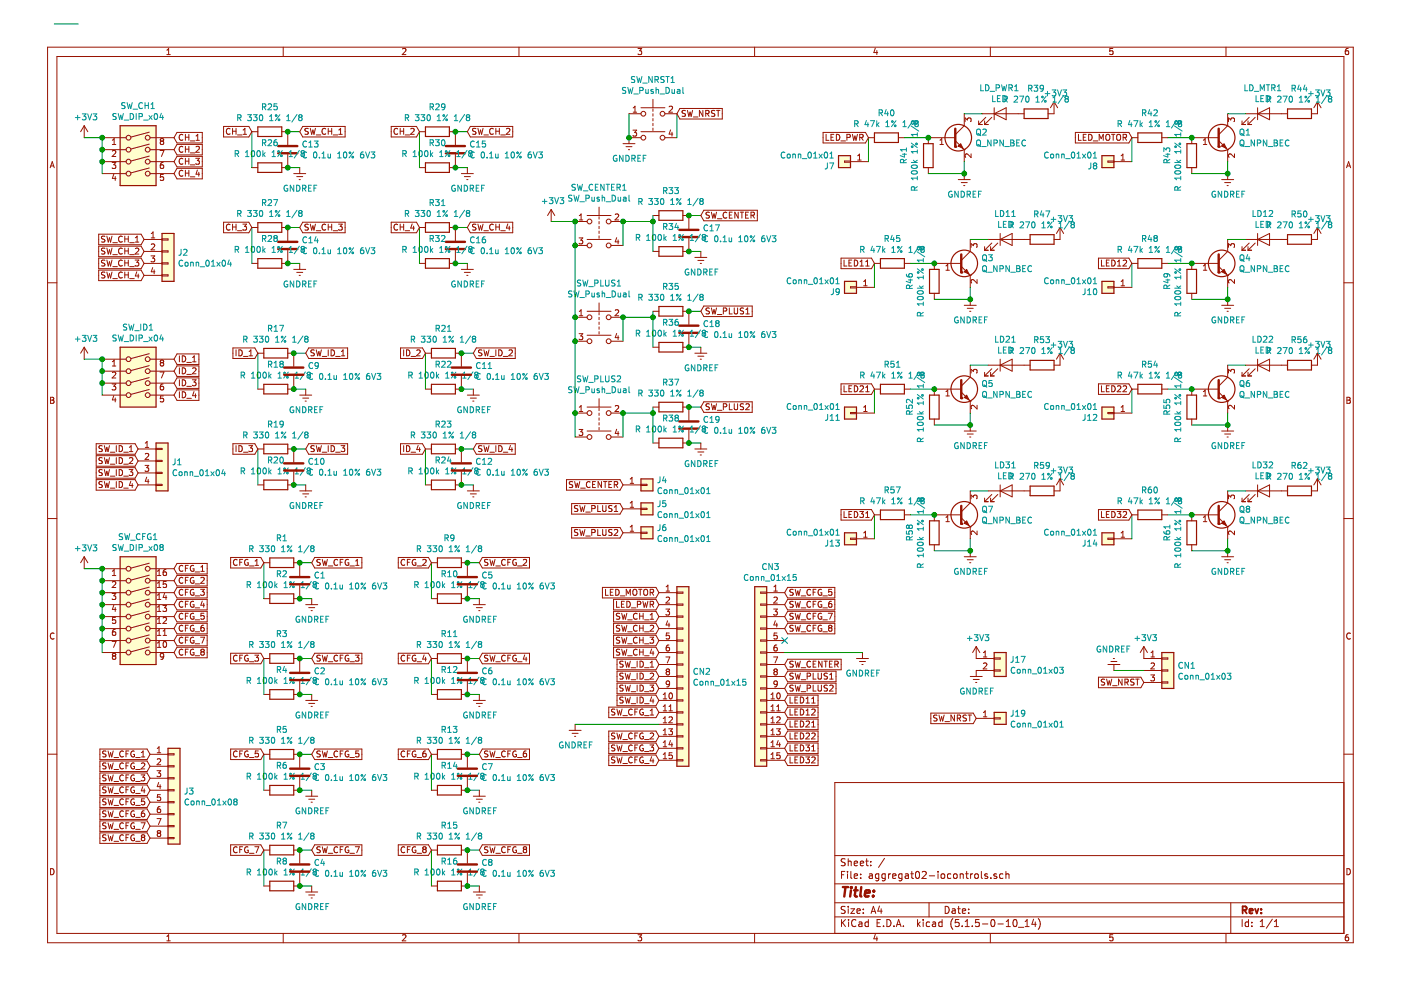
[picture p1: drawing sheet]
<svg xmlns="http://www.w3.org/2000/svg" width="297mm" height="210mm" viewBox="0 0 297 210" stroke-linecap="round" stroke-linejoin="round" font-family="sans-serif">
<path d="M.1 0h297v209.9h-297z" fill-rule="evenodd" fill="#fff" stroke="#fff" stroke-width=".21"/>
<g fill="none" stroke="#981200" stroke-width=".21">
<path d="M10.1 10h276.8v189.9h-276.8zM12.1 12h272.8v185.9h-272.8zM35.4 11.6h.7M35.4 10.6l.4-.3v1.3M60 10v2M85.3 10.4l.5-.1 .3 .3-.8 1h.8M110 10v2M135.3 10.3h.8l-.5 .5 .4 .1v.5l-.2 .2-.5-.2M160 10v2M185.6 10.2l-.3 .9h.8M185.9 10.7v.9M210 10v2"/>
<path d="M235.9 10.3h-.6v.6l.6-.1v.6l-.1 .2-.5-.2M259.9 10v2M285.9 10.3h-.4l-.2 .3-.1 .7 .3 .3 .4-.2v-.6h-.4l-.3 .2M10.6 35.6l.5-1.3 .4 1.3M10.7 35.2h.7M21.7 29.2h5M21.7 31.7h5M21.7 34.3h5M21.7 36.8h5M23.8 34.4h.8l-.5 .5 .4 .2 .1 .4-.3 .2-.5-.1M23.8 30.6h.8M23.8 29.7l.4-.3v1.2"/>
<path d="M23.8 32l.5-.1 .3 .4-.8 .9h.8M24.1 36.9l-.3 .9h.8M24.4 37.4v.9M31.6 35.6l-3.8 1.1M31.6 33.1l-3.8 1M31.6 30.6l-3.8 1M31.6 28l-3.8 1.1M31.8 29.2h5.1M31.8 31.7h5.1M31.8 34.3h5.1M31.8 36.8h5.1M33.9 31.9h.9l-.6 1.3"/>
<path d="M34.2 29.9l-.2 .3v.2l.2 .2h.4l.1-.2v-.2l-.2-.3M34.2 29.9l-.2-.2 .2-.3h.3l.2 .2-.2 .3M34.2 29.9h.3M34.6 34.4h-.2a.79 .79 0 0 0-.2 1.3h.4l.1-.5-.2-.3h-.3l-.2 .3M34.6 37h-.5l-.1 .6 .5-.1 .2 .2v.3l-.2 .3-.5-.2M258.4 29.8l1.9 1.9M260.3 31.7h.1M260.3 26.7l-1.9 1.9M271.7 24.1h1.3M279.3 21.6l-.7 1.2M279.3 21.6v2.5h-1.2M279.3 21.6l.8 1.2"/>
<path d="M285.5 35.6l.4-1.3 .5 1.3M285.6 35.2h.6M10.1 60h2M284.9 60h2M21.7 76.2h5M21.7 78.7h5M23.8 76.7l.4-.4v1.3M23.8 79l.5-.1 .3 .3-.8 .9h.8M23.8 77.6h.8M31.6 77.5l-3.8 1.1M31.6 75l-3.8 1M31.8 76.2h5.1"/>
<path d="M31.8 78.7h5.1M33.9 78.9h.9l-.6 1.2M34.2 76.9l-.2-.3 .2-.3h.3l.2 .3-.2 .3M34.2 76.9l-.2 .2v.3l.2 .2h.4l.1-.2v-.3l-.2-.2M34.2 76.9h.3M121.9 67.3h2.6M121.9 72.3h2.6M122.8 70.7h.8l-.5 .5 .4 .2 .1 .4-.3 .2-.5-.1M122.8 66.9h.8M122.8 66l.4-.3v1.2M124.5 71.1h5.1M124.5 66h5.1"/>
<path d="M127 64.2v1.8M127 66.3v.5M127 67.3v.5M127 68.3v.5M127 69.3v.5M127 70.3v.5M129.6 67.3h2.5M129.6 72.3h2.5M130.4 65.8l.5-.1 .3 .3-.8 .9h.8M130.7 70.7l-.3 .9h.8M131 71.2v.8M10.7 84.2h.5l.2 .3-.2 .3 .3 .3-.3 .4h-.5z"/>
<path d="M10.7 84.8h.5M21.7 81.2h5M21.7 83.8h5M23.8 81.4h.8l-.5 .5 .4 .1 .1 .5-.3 .2-.5-.1M24.1 83.9l-.3 .9h.8M24.4 84.4v.8M31.6 82.6l-3.8 1M31.6 80.1l-3.8 1M31.8 81.2h5.1M31.8 83.8h5.1M34.6 81.4h-.2a.79 .79 0 0 0-.2 1.3l.4-.1 .1-.5-.2-.2h-.3l-.2 .2M34.6 84h-.5l-.1 .6 .5-.2 .2 .3v.3l-.2 .2-.5-.1"/>
<path d="M121.9 87.6h2.6M121.9 92.7h2.6M122.8 91.1h.8l-.5 .4 .4 .2 .1 .4-.3 .2-.5-.1M122.8 86.3l.4-.3v1.3M122.8 87.3h.8M124.5 91.4h5.1M124.5 86.3h5.1M127 84.5v1.8M127 86.6v.5M127 87.6v.5M127 88.6v.5M127 89.6v.5"/>
<path d="M127 90.6v.5M129.6 87.6h2.5M129.6 92.7h2.5M130.4 86.1l.5-.1 .3 .3-.8 1h.8M130.7 91l-.3 .9h.8M131 91.5v.8M285.6 84.2h.4l.3 .3-.3 .3 .3 .3-.2 .4h-.5zM285.6 84.8h.4M10.1 109.9h2M284.9 109.9h2M11.5 134.3a.58 .58 0 0 0-.8 .5 .58 .58 0 0 0 .8 .6M286.3 134.3a.58 .58 0 0 0-.8 .5 .58 .58 0 0 0 .8 .6"/>
<path d="M10.1 159.9h2M284.9 159.9h2M284.9 165.9h-107.9v32M10.7 184.2a.65 .65 0 0 1 .8 .6 .65 .65 0 0 1-.8 .7zM35.4 198.5l.4-.3v1.3M35.4 199.5h.7M60 197.9v2M85.3 198.3l.5-.1 .3 .3-.8 1h.8M91.5 180.2h1.2M91.5 187.9h1.2M97.8 180.2h1.3v2.8M99.1 185.1v2.8h-1.3"/>
<path d="M110 197.9v2M135.3 198.2h.8l-.5 .5 .4 .1v.6l-.2 .1-.5-.1M160 197.9v2M177 194.4h107.9M177 191.4h107.9M177 187.4h107.9M177 181.4h107.9M178.4 185.5h.5M178.4 195v1.5M178.6 195.6l.7 .9M179.1 184.8h-.7v1.5M179.2 192.2h-.6l-.3 .2 .2 .4 .6 .3v.4l-.2 .2-.6-.1"/>
<path d="M179.2 182.1h-.6l-.3 .2 .2 .4 .6 .3v.4l-.2 .2-.6-.1M179.3 195l-.9 .8M179.7 184.8v.1M179.7 185.3v1M179.8 182.1v1.5M179.8 192.2v.1M179.8 192.7v1M179.8 182.7l.2-.1h.4l.1 1M179.9 195v.1M179.9 195.5v1M180.4 192.7h.8l-.8 1h.8M180.4 184.8v1.3l.2 .2"/>
<path d="M181.1 185.8l.7-.2v-.3h-.5l-.2 .2 .1 .7h.6M181.1 183.1l.7-.2v-.3h-.5l-.2 .2 .1 .7h.6M181.5 195.1a.59 .59 0 0 0-.8 0 .59 .59 0 0 0-.1 .7 .56 .56 0 0 0 .2 .6 .56 .56 0 0 0 .7-.1M181.7 193.2l.7-.2-.1-.2-.4-.1-.2 .2 .1 .7h.5M182.1 195.5h.6l.1 1M182.4 183.1l.7-.2-.1-.3h-.4l-.2 .2 .1 .7h.5M182.5 186.1v.2M182.5 185.3v.2M182.8 195.8l-.5 .1-.3 .2 .3 .4 .5-.1M183 193.5v.2M183 192.8v.1M183.5 182.6h.6"/>
<path d="M183.7 182.1v1.3l.4 .2M184.1 195.5h-.4l-.3 .2 .1 .6 .2 .2 .4-.1M184.1 195v1.5M184.3 185.3h.6l.1 1M184.6 183.4v.2M184.6 182.6v.2M184.7 193.7l.5-1.5 .5 1.5M184.8 193.2h.8M185 185.6l-.5 .1-.2 .2 .2 .4 .5-.1M185.6 198.1l-.3 .9h.8M185.9 198.6v.9M186 195.7h.5"/>
<path d="M186.3 185.3h-.4l-.3 .2 .1 .6 .2 .2 .4-.1M186.3 185.3v1.3l-.3 .2-.3-.1M186.5 192.1l-.4 1.1h1M186.7 195h-.7v1.5h.7M186.8 192.7v1M187.3 196.3v.2M187.5 182l-1.2 1.9M187.7 185.3h-.4l-.3 .2 .1 .7h.6M187.7 185.3v1.2l-.3 .3-.3-.1M188 195a.76 .76 0 0 1 .9 .7 .76 .76 0 0 1-.9 .8zM188.4 185.3v1M188.8 185.3l-.4 .2"/>
<path d="M189.3 185.8l.7-.2-.1-.3h-.4l-.2 .2v.7h.6M189.5 196.3v.2M190 196.5l.5-1.5 .5 1.5M190.2 196h.7M191.2 185.3h-.4l-.3 .2 .1 .6 .2 .2 .4-.1M191.2 185.3v1.2l-.2 .3-.4-.1M191.5 196.3v.2M191.9 185.3h.6l.1 1M192.6 185.6l-.5 .1-.2 .2 .2 .4 .5-.1M193.1 185.3h.6M193.3 184.8v1.3l.4 .2M194.2 184.9l.4-.1a.85 .85 0 0 1-.1 1.5l-.3-.2-.1-.4z"/>
<path d="M194.5 195v1.5M194.7 195.9l.4 .6M195.1 195.5l-.6 .5M195.5 184.9l.6-.1 .3 .4-.9 1.1h.9M195.7 195v.1M195.7 195.5v1M197 191.4v3M197 185.7h1.2M197.1 195.5h-.4l-.3 .2v.6l.3 .2 .4-.1M197.7 195.5h.6l.1 1M198.4 195.8l-.7 .3 .2 .4 .5-.1M198.9 184.8v.1"/>
<path d="M198.9 185.3v1M199.6 185.4l.2-.1 .4 .1v.7l-.2 .2-.4-.2zM199.7 195.5h-.4l-.3 .2 .1 .6 .2 .2 .4-.1M199.7 195v1.5M200.4 192.2a.75 .75 0 0 1 .8 .7 .75 .75 0 0 1-.8 .8zM201.6 185.3h-.4l-.3 .2v.6l.3 .2 .4-.1M201.9 192.8h.6v.9M202 194.8a1.71 1.71 0 0 0 0 2.2M202.2 185.4l.2-.1 .5 .1v.7l-.2 .2-.5-.2zM202.5 193l-.5 .1-.2 .2 .2 .4 .5-.1M203 192.7h.6M203.2 192.2v1.3l.4 .2"/>
<path d="M203.3 195h-.7l-.1 .7 .7-.1 .2 .2-.1 .5-.2 .2-.6-.2M203.6 185.4l.2-.1h.4v1M203.6 185.3v1M204 196.3v.2M204 193.2l.7-.2v-.2l-.5-.1-.2 .2 .1 .7h.6M204.6 196.5h.9M204.6 195.4l.5-.4v1.5M204.7 185.3h.6M204.9 184.8v1.3l.4 .2M205.4 193.5v.2M205.4 192.8v.1M205.8 185.3v1"/>
<path d="M206.1 196.3v.2M206.2 185.3l-.4 .2M206.7 185.4l.2-.1 .5 .1v.7l-.2 .2-.5-.2zM207.6 195h-.7l-.1 .7 .7-.1 .1 .7-.2 .2-.6-.2M208.1 184.8v1.3l.2 .2M208.3 195.9h1.1M209.4 185.3h-.4l-.2 .2 .1 .2 .5 .1v.4h-.6M210 197.9v2M210.1 186.1v.2M210.3 195h.1a.8 .8 0 0 1 .6 .7 .8 .8 0 0 1-.6 .8 1 1 0 0 1-.1-1.5zM211.3 185.3h-.4l-.2 .2 .1 .2 .5 .1v.4h-.6M211.6 195.9h1.1"/>
<path d="M212.6 185.3h-.4l-.3 .2 .1 .6 .2 .2 .4-.1M213.3 185.4l.2-.1h.4v1M213.3 184.8v1.5M213.3 196.5h.9M213.3 195.4l.5-.4v1.5M215 195h.1a.8 .8 0 0 1 .6 .7 .8 .8 0 0 1-.6 .8 .97 .97 0 0 1-.1-1.5zM215.9 196.6h1.2M217.4 196.5h.8M217.4 195.4l.4-.4v1.5M219.1 194.9l-.3 1.1h.9M219.5 195.5v1M220.1 194.8a1.71 1.71 0 0 1 0 2.2"/>
<path d="M235.9 198.2h-.6v.6l.6-.1v.7l-.1 .1-.5-.1M259.9 197.9v2M260.9 191.4v6.5M263.4 195v1.5M264.7 195.5h-.4l-.3 .2 .1 .7h.6M264.7 195v1.5M265.4 196.3v.2M265.4 195.5v.2M267.2 196.5h.9M267.2 195.4l.4-.4v1.5M269.8 194.9l-1.3 1.9M270.2 196.5h.9"/>
<path d="M270.2 195.4l.4-.4v1.5M285.6 184.2a.65 .65 0 0 1 .7 .6 .65 .65 0 0 1-.7 .7zM285.9 198.2h-.4l-.2 .3-.1 .7 .3 .3 .4-.1v-.7h-.4l-.3 .2"/>
<circle cx="27.2" cy="34.3" r=".51"/>
<circle cx="27.2" cy="31.7" r=".51"/>
<circle cx="27.2" cy="29.2" r=".51"/>
<circle cx="27.2" cy="36.8" r=".51"/>
<circle cx="31.3" cy="36.8" r=".51"/>
<circle cx="31.3" cy="34.3" r=".51"/>
<circle cx="31.3" cy="29.2" r=".51"/>
<circle cx="31.3" cy="31.7" r=".51"/>
<circle cx="27.2" cy="78.7" r=".51"/>
<circle cx="27.2" cy="76.2" r=".51"/>
<circle cx="31.3" cy="76.2" r=".51"/>
<circle cx="31.3" cy="78.7" r=".51"/>
<circle cx="125" cy="67.3" r=".51"/>
<circle cx="125" cy="72.3" r=".51"/>
<circle cx="129" cy="72.3" r=".51"/>
<circle cx="129" cy="67.3" r=".51"/>
<circle cx="27.2" cy="83.8" r=".51"/>
<circle cx="27.2" cy="81.2" r=".51"/>
<circle cx="31.3" cy="83.8" r=".51"/>
<circle cx="31.3" cy="81.2" r=".51"/>
<circle cx="125" cy="87.6" r=".51"/>
<circle cx="125" cy="92.7" r=".51"/>
<circle cx="129" cy="87.6" r=".51"/>
<circle cx="129" cy="92.7" r=".51"/>
</g>
<path d="M263.5 193l.7-.1 .1-.2-.1-.4-.2-.1h-.5v1.5M263.8 193l.5 .7M264.9 193.2l.7-.2-.1-.2-.4-.1-.2 .2 .1 .7h.5M266.1 192.7l.4 1 .3-1M267.4 193.5v.2M267.4 192.8v.1" fill="none" stroke="#981200" stroke-width=".38"/>
<g fill="none" stroke="#981200" stroke-width=".51">
<path d="M258.4 27.3v3.8M97.1 184.8h4M97.1 183.3h4M178.7 188.1h1.1M179.3 188.1l-.3 2M180.4 188.8l-.2 1.3M180.5 188.1v.2M180.5 188.1l.1 .1-.1 .1M181.1 188.8h.7M181.5 188.1l-.3 1.7 .1 .2 .4 .1M182.6 188.1l-.2 1.7 .2 .3M183.4 189.4l1-.2-.1-.4h-.5l-.4 .2v1h.8"/>
<path d="M185.1 189.9v.2M185.3 188.8l.1 .1-.2 .1M185.3 188.8l-.1 .2"/>
</g>
<g fill="#fffecd" stroke="#fffecd" stroke-width=".25">
<path d="M25.5 26.7h7.6v12.6h-7.6z" fill-rule="evenodd"/>
<path d="M25.5 73.6h7.6v12.7h-7.6z" fill-rule="evenodd"/>
</g>
<g fill="none" stroke="#981200" stroke-width=".25">
<path d="M25.5 26.7h7.6v12.6h-7.6zM273 23.1h5.1v2h-5.1zM25.5 73.6h7.6v12.7h-7.6zM92.7 179.2h5.1v2.1h-5.1zM92.7 186.8h5.1v2.1h-5.1z"/>
<circle cx="259" cy="29.2" r="2.82"/>
</g>
<g fill="none" stroke="#009596" stroke-width=".21">
<path d="M273.9 18.7h.7v-.5l-.7-.1v1.2M274.2 18.7l.5 .6M275.4 18l-.3 .9h.8M275.7 18.5v.8M276.7 18l-.3 .9h.7M277 18.5v.8M277.4 19.9h1M277.9 19.4v.9M278.9 19.1h.8l-.4 .4 .3 .2 .1 .4-.2 .2-.6-.1M280.1 19.1l.4 1.2 .4-1.2M281.2 19.1h.8l-.4 .4 .3 .2v.5l-.2 .1-.5-.1M24.6 24.1h-.4l-.2 .1v.3l.5 .3 .1 .3-.2 .2h-.5"/>
<path d="M25.1 24.1l.3 1.2 .2-.9 .3 .9 .3-1.2M26.3 25.5h1M26.5 21.8h-.5l-.1 .1v.4l.6 .2v.3l-.2 .2h-.5M26.9 21.8l.3 1.2 .3-.9 .2 .9 .3-1.2M27.6 24.1a.64 .64 0 0 1 .7 .6 .64 .64 0 0 1-.7 .6zM28.2 23.2h1M28.9 24.1v1.2M29.5 24.7h.6v-.5l-.6-.1v1.2M30.2 21.9a.56 .56 0 0 0-.8 .5 .56 .56 0 0 0 .8 .5M30.4 25.5h1M30.8 21.8v1.2M30.8 22.4h.7"/>
<path d="M31.5 21.8v1.2M31.6 24.5l.6 .8M32 23h.7M32 22.1l.4-.3v1.2M32.2 24.5l-.6 .8M32.8 24.2l.2-.1a.67 .67 0 0 1 .4 .6 .67 .67 0 0 1-.4 .6l-.3-.4zM34.2 24l-.3 .9h.8M34.5 24.5v.8M268.7 21l.7-.1v-.4l-.7-.1v1.3M269 21l.4 .7M270.9 20.5l.5-.1 .2 .3-.8 1h.8M272 20.4h.9l-.6 1.3"/>
<path d="M273.4 20.5l.2-.1a.69 .69 0 0 1 .4 .6 .69 .69 0 0 1-.4 .7l-.3-.5zM275.5 21.7h.7M275.5 20.7l.3-.3v1.3M276.7 20.5h.3v.2h-.3zM277.7 20.4l-1 1.3M279.1 21.7h.7M279.1 20.7l.4-.3v1.3M281.3 20.3l-1.1 1.7M281.9 20.9l-.3-.2 .3-.3h.2l.3 .2-.3 .3M281.9 20.9l-.3 .3v.2l.3 .3 .3-.1 .2-.2v-.2l-.3-.3M281.9 20.9h.2M123.1 59.5l-.5-.1-.1 .1v.4l.6 .3v.2l-.2 .2h-.5"/>
<path d="M123.6 59.4l.3 1.2 .2-.9 .2 .9 .4-1.2M127.4 59.4v1.2h.6M128.4 59.4v1l.2 .2h.4l.1-.2v-1M130.4 59.5l-.5-.1-.2 .1 .1 .4 .5 .2 .1 .3-.3 .2h-.4M130.9 59.7l.3-.3v1.2M24.6 71.1l-.4-.1-.2 .2v.3l.5 .3 .1 .3-.2 .2-.5-.1M25.1 71l.3 1.3 .2-.9 .3 .9 .3-1.3M26.3 72.4h1M26.9 68.8l-.5-.1-.2 .1v.4l.6 .3 .1 .3-.3 .2-.4-.1M27.3 68.7l.3 1.3 .3-.9 .2 .9 .3-1.3M27.6 71a.64 .64 0 0 1 .7 .7 .64 .64 0 0 1-.7 .6zM28.6 70.1h.9"/>
<path d="M28.9 71v1.3M29.5 71.7l.6-.1v-.4l-.6-.2v1.3M29.8 68.7v1.3M30.4 68.7a.64 .64 0 0 1 .8 .7 .64 .64 0 0 1-.8 .6zM30.4 72.4h1M31.6 71.5l.6 .8M31.7 70h.7M31.7 69.1l.3-.4v1.3M32.2 71.5l-.6 .8M32.8 71.2l.2-.2a.67 .67 0 0 1 .4 .7 .67 .67 0 0 1-.4 .6l-.3-.5zM34.2 71l-.3 .9h.8M34.5 71.5v.8"/>
<path d="M121.3 61.8l-.5-.1-.2 .1v.4l.5 .2 .2 .3-.3 .3-.5-.1M121.7 61.7l.3 1.3 .2-1 .3 1 .3-1.3M123 63.1h.9M123.1 79.8l-.5-.1-.1 .1v.4l.6 .3v.2l-.2 .3-.5-.1M123.6 79.7l.3 1.3 .2-1 .2 1 .4-1.3M124.2 62.3h.6l.2-.2-.1-.3-.7-.1v1.3M124.8 60.8h1M125.5 62.1v.8l.5-.1M126 62.1v.9M126.1 60h.6l.1-.5-.7-.1v1.2M127.1 62.2l-.3-.1-.2 .2v.2l.5 .1v.3h-.5M127.4 79.7v1.3h.6"/>
<path d="M127.7 62.2h.5v.8M127.7 61.7v1.3M128.4 79.7v1l.2 .3 .4-.1 .1-.2v-1M128.5 63.1h1M129.8 61.7a.64 .64 0 0 1 .7 .6 .64 .64 0 0 1-.7 .7zM130.4 79.8l-.5-.1-.2 .1 .1 .4 .5 .2 .1 .3-.3 .3-.4-.1M130.9 60.6h.7M130.9 79.8l.5-.1 .2 .3-.8 1h.8M131 62.1l.1 .8 .5-.1M131.6 62.1v.9M132.2 62.2h.5l.1 .8M132.8 62.4l-.7 .3 .1 .2h.6"/>
<path d="M133.4 61.7v1.1l.1 .2M121.3 82.1l-.5-.1-.2 .1v.4l.5 .2 .2 .3-.3 .3-.5-.1M121.7 82l.3 1.3 .2-.9 .3 .9 .3-1.3M123 83.4h.9M124.2 82.7l.6-.1 .2-.2-.1-.3-.7-.1v1.3M124.8 81.1h1M125.5 82.4v.8l.5-.1M126 82.4v.9M126.1 80.3h.6l.1-.5-.7-.1v1.3M127.1 82.5l-.3-.1-.2 .2v.2l.5 .1v.3h-.5M127.7 82v1.3M127.7 82.6l.5-.1v.8"/>
<path d="M128.5 83.4h1M129.8 82a.64 .64 0 0 1 .7 .6 .64 .64 0 0 1-.7 .7zM131 82.4l.1 .8 .5-.1M131.6 82.4v.9M132.2 82.5h.5l.1 .8M132.8 82.7l-.7 .3 .1 .2h.6M133.4 82v1.1l.1 .2M88.5 177.3l.6-.1v-.4l-.6-.2v1.3M88.8 177.3l.4 .6M90.6 176.6h.8l-.5 .5 .4 .1v.6l-.2 .1-.5-.1M91.8 176.6h.8l-.4 .5 .3 .1 .1 .5-.3 .2-.5-.1M93.2 176.8l.2-.2a.69 .69 0 0 1 .4 .7 .69 .69 0 0 1-.4 .6l-.3-.5z"/>
<path d="M93.7 175l.6-.1 .1-.4-.7-.2v1.3M94 175l.4 .6M94.9 175.6h.8M94.9 174.7l.4-.4v1.3M95.2 177.9h.8M95.2 177l.4-.4v1.3M96.5 176.7h.3v.2h-.3zM96.8 174.3h-.6l-.1 .6 .5-.1 .3 .3v.3l-.3 .2-.5-.1M97.4 176.6l-1 1.3M98.9 177.9h.7M98.9 177l.3-.4v1.3M101 176.6l-1 1.6"/>
<path d="M101.7 177.2l-.3-.3 .3-.3h.2l.2 .3-.2 .3M101.7 177.2l-.3 .2v.3l.3 .2h.3l.1-.2v-.3l-.2-.2M101.7 177.2h.2M87.9 184.9l.7-.1v-.4l-.7-.2v1.3M88.2 184.9l.5 .6M90.1 185.5h.8M90.1 184.6l.4-.4v1.3M91.5 184.4l.2-.2a.69 .69 0 0 1 .4 .7 .69 .69 0 0 1-.4 .6l-.4-.5zM92.7 184.4l.1-.2a.67 .67 0 0 1 .5 .7 .67 .67 0 0 1-.5 .6l-.3-.5zM93.7 182.6l.6-.1 .1-.4-.7-.2v1.3M93.8 184.2v1.3M93.9 185l.4 .5"/>
<path d="M94 182.6l.4 .6M94.3 184.7l-.5 .5M94.9 182.3l.4-.4v1.3M94.9 183.2h.8M95.8 185.5h.7M95.8 184.6l.3-.4v1.3M96.8 181.9l-.5 .2-.2 .4 .1 .6 .6 .1 .1-.2-.1-.5-.4-.1-.3 .3M97 184.3h.3v.3h-.3zM97.9 184.2l-.9 1.3M99.4 185.5h.7M99.4 184.6l.3-.4v1.3M101.6 184.2l-1.1 1.6"/>
<path d="M102.2 184.8l-.3 .2v.3l.3 .2h.3l.1-.2v-.4l-.2-.1M102.2 184.8l-.3-.2 .3-.4 .4 .2v.3l-.2 .1M102.2 184.8h.2M103.1 184.7a.55 .55 0 0 0-.8 .1 .55 .55 0 0 0 .1 .7l.3 .3 .4-.1M103.1 182.3a.56 .56 0 0 0-.8 .6 .56 .56 0 0 0 .8 .5M103.8 182.8l-.2-.3 .2-.3h.3l.2 .3-.2 .3M103.8 182.8l-.2 .2v.3l.2 .2 .4-.1 .1-.1v-.3l-.2-.2M103.8 182.8h.3M104.6 184.7l.3-.2a.69 .69 0 0 1 .4 .7 .69 .69 0 0 1-.4 .6l-.4-.5zM105.8 185.7v.1M106.3 185.8h.8M106.3 184.9l.4-.4v1.3"/>
<path d="M107.6 185l.1 .7h.5M108.2 185v.8M109.7 185.8h.7M109.7 184.9l.3-.4v1.3M111 184.7l.2-.2a.69 .69 0 0 1 .4 .7 .69 .69 0 0 1-.4 .6l-.3-.5zM112.2 184.6h.2v.2h-.2zM113.1 184.5l-1 1.3M115.1 184.5h-.2a.79 .79 0 0 0-.1 1.3l.4-.1v-.6l-.4-.1-.3 .3M115.6 184.5l.4 1.3 .5-1.3M116.8 184.5h.7l-.4 .5 .4 .1v.5l-.2 .2-.5-.1"/>
<circle cx="277.5" cy="21.5" r=".18"/>
<circle cx="97.2" cy="177.7" r=".18"/>
<circle cx="97.7" cy="185.3" r=".18"/>
<circle cx="112.9" cy="185.6" r=".18"/>
</g>
<circle cx="258.4" cy="31.1" r=".25" fill="#981200"/>
<path d="M259 31l.5-.5 .5 1z" fill-rule="evenodd" fill="#981200" stroke="#981200" stroke-width=".21"/>
<g fill="none" stroke="#981200" stroke-width=".21">
<path d="M252.7 35.5v1.3M255.1 30.6h.8M255.1 29.7l.4-.3v1.2M258.4 29.2h-5.7v1.3M259 38.1h2.6M259.7 38.7h1.2M260.2 39.3h.2M260.3 24.1v2.6M260.3 31.7v2.6M260.3 36.8v1.3M260.5 25.8v-.8l.4 .4 .2-.3 .4-.1 .2 .3-.1 .5M261.7 32.6v.8l-.9-.8-.3 .3 .1 .5"/>
<path d="M17.9 118l-.8 1.3M17.9 118v2.6M17.9 118l.7 1.3M31.6 119.4l-3.8 1.1M198.1 109.2v1.2M198.1 115.5v1.3M203.8 109.8l1.9 1.9M204.4 118h2.6M205.1 118.7h1.2M205.6 119.3h.2M205.7 111.7h.1M205.7 116.8v1.2"/>
<path d="M205.7 106.6l-1.9 1.9M259 118h2.6M259.7 118.7h1.2M260.2 119.3h.2M260.3 116.8v1.2M21.7 120.6h5M21.7 135.8h5M21.7 133.3h5M21.7 130.7h5M21.7 128.2h5M21.7 125.7h5M21.7 123.1h5"/>
<path d="M21.7 138.4h5M23.8 136h.8l-.5 1.3M23.8 125.8h.8l-.5 .5 .4 .1 .1 .5-.3 .2-.5-.1M23.8 122h.8M23.8 121.1l.4-.3v1.2M23.8 123.4l.5-.1 .3 .4-.8 .9h.8M24.1 139.1l-.3-.3 .3-.3h.2l.3 .3-.3 .3M24.1 139.1l-.3 .2v.3l.3 .2 .3-.1 .2-.1v-.3l-.3-.2M24.1 139.1h.2M24.1 128.3l-.3 .9h.8M24.4 133.5h-.2a.79 .79 0 0 0-.1 1.2h.3l.2-.5-.3-.3h-.2l-.3 .3M24.4 128.8v.8"/>
<path d="M24.5 130.9h-.6l-.1 .6 .5-.1 .3 .3v.3l-.3 .2-.5-.1M31.6 137.2l-3.8 1M31.6 134.6l-3.8 1.1M31.6 132.1l-3.8 1M31.6 129.6l-3.8 1M31.6 127l-3.8 1.1M31.6 124.5l-3.8 1M31.6 122l-3.8 1M31.8 120.6h5.1M31.8 135.8h5.1M31.8 133.3h5.1M31.8 130.7h5.1"/>
<path d="M31.8 128.2h5.1M31.8 125.7h5.1M31.8 123.1h5.1M31.8 138.4h5.1M33.4 122h.7M33.4 137.3h.7M33.4 121.1l.3-.3v1.2M33.4 123.7l.3-.4v1.3M33.4 126.2l.3-.4v1.3M33.4 128.7l.3-.3v1.2M33.4 131.3l.3-.4v1.3M33.4 133.8l.3-.3v1.2"/>
<path d="M33.4 136.3l.3-.3v1.3M33.4 134.7h.7M33.4 132.2h.7M33.4 129.6h.7M33.4 127.1h.7M33.4 124.6h.7M34.5 128.4h.8l-.4 .5 .3 .1 .1 .4-.2 .2-.6-.1M34.6 131l.5-.1 .2 .4-.8 .9h.8M34.6 134.7h.7M34.6 133.8l.3-.3v1.2M34.7 136.1l.2-.1a.67 .67 0 0 1 .4 .6 .67 .67 0 0 1-.4 .7l-.3-.5zM34.7 139.1l-.2 .2h-.4l-.1-.2 .1-.4 .4-.2 .2 .3-.2 .9-.4 .1"/>
<path d="M34.9 125.8l-.3 .9h.8M35.2 120.8l-.4 .1-.2 .4v.6l.6 .1 .1-.2-.1-.5-.4-.1-.2 .3M35.2 126.3v.8M35.2 123.3h-.6v.6l.5-.1 .2 .2v.3l-.2 .3-.5-.2M100.4 189.1h2.5M101 189.8h1.3M101.5 190.4h.3M101.6 187.9v1.2"/>
<circle cx="27.2" cy="130.7" r=".51"/>
<circle cx="27.2" cy="128.2" r=".51"/>
<circle cx="27.2" cy="135.8" r=".51"/>
<circle cx="27.2" cy="133.3" r=".51"/>
<circle cx="27.2" cy="125.7" r=".51"/>
<circle cx="27.2" cy="120.6" r=".51"/>
<circle cx="27.2" cy="123.1" r=".51"/>
<circle cx="27.2" cy="138.4" r=".51"/>
<circle cx="31.3" cy="130.7" r=".51"/>
<circle cx="31.3" cy="128.2" r=".51"/>
<circle cx="31.3" cy="133.3" r=".51"/>
<circle cx="31.3" cy="135.8" r=".51"/>
<circle cx="31.3" cy="120.6" r=".51"/>
<circle cx="31.3" cy="125.7" r=".51"/>
<circle cx="31.3" cy="138.4" r=".51"/>
<circle cx="31.3" cy="123.1" r=".51"/>
</g>
<g fill="none" stroke="#009596" stroke-width=".21">
<path d="M246.8 32.1v-.7l.4 .4 .2-.4h.4l.2 .2-.1 .5M247.2 32.7h.8M247.4 34.5v-.6l-.5-.1-.1 .7h1.2M247.6 32.5v.8l-.9-.3M248 33.8l-.6 .4M249 26.7l1.6 1.1M249.1 34.4h1.2M249.1 30.3l1.2 1M249.1 35.2a.74 .74 0 0 1 1.2 .2 .72 .72 0 0 1-1.2-.1zM249.1 31h.3v.2h-.3zM249.2 36.3a.68 .68 0 0 1 1.1 .3 .73 .73 0 0 1-1.2-.1zM249.5 34l.5 .4"/>
<path d="M249.6 25.9l-.2-.3-.3 .3v.2l.2 .3 .3-.3M249.6 25.9l.3-.3 .3 .1 .1 .2v.3l-.2 .2h-.2l-.3-.3M249.6 25.9v.2M250.3 39.6l-.6 .4M250.3 28.2v.7M250.3 31.8v.7M250.3 37.4v.7M250.3 37.8h-1.2l.3 .3M250.3 34l-.4 .3M250.3 32.1h-1.2l.3 .4M250.3 28.5h-1.2l.3 .4M263 27.5l.2-.1a.44 .44 0 0 1 .5 .4v.7l-.5 .1-.2-.1z"/>
<path d="M263 29.9l.2-.2a.44 .44 0 0 1 .5 .4v.7l-.5 .1-.2-.1zM263.1 30.6l.7 .5M263.2 28.3l.6 .5M264 31.1h1M264.2 28.6h.8M264.2 27.7l.4-.3v1.2M266 29.7v1.2l-.7-1.2v1.2M266.6 30.3h.6l.1-.2-.1-.3-.6-.1v1.2M268.6 29.7v1.2l-.7-1.2v1.2M268.9 31.1h1M270.1 29.7h.5l.2 .2-.2 .4 .3 .2-.3 .4h-.5zM270.1 30.3h.5"/>
<path d="M271.4 30.3h.4M272 29.7h-.6v1.2h.6M273.3 29.8a.56 .56 0 0 0-.8 .5 .56 .56 0 0 0 .8 .5M249.7 40.3l-.1-.7h-.4l-.1 .7h1.2M257.7 40.6a.59 .59 0 0 0-.7 .6 .59 .59 0 0 0 .7 .6v-.5h-.2M259 40.5v1.3l-.7-1.3v1.3M259.6 40.5a.64 .64 0 0 1 .7 .7 .64 .64 0 0 1-.7 .6zM260.9 41.2l.7-.1v-.4l-.7-.2v1.3M261.2 41.2l.4 .6M262.2 41.2h.4M262.8 40.5h-.6v1.3h.6M263.3 41.2h.4"/>
<path d="M263.9 40.5h-.6v1.3M16 116.3h1M16.5 115.8v1M17.4 115.5h.8l-.4 .5 .4 .1v.5l-.2 .2-.6-.1M18.6 115.5l.4 1.3 .4-1.3M19.7 115.5h.8l-.4 .5 .4 .1v.6l-.2 .1-.6-.1M24.6 115.5h-.4l-.2 .1v.3l.5 .3 .1 .3-.2 .2h-.5M25.1 115.5l.3 1.2 .2-.9 .3 .9 .3-1.2M26 113.2l-.5-.1-.2 .3 .1 .3 .6 .2v.4l-.7 .1M26.3 116.9h1M26.4 113.1l.3 1.3 .3-.9 .2 .9 .3-1.3M27.6 115.5a.64 .64 0 0 1 .7 .6 .64 .64 0 0 1-.7 .6z"/>
<path d="M27.7 114.5h1M28.9 115.5v1.2M29.5 116.1h.6v-.5l-.6-.1v1.2M29.7 113.3a.56 .56 0 0 0-.8 .5 .56 .56 0 0 0 .8 .5M30.2 113.8h.4M30.4 116.9h1M30.8 113.1h-.6v1.3M31.6 115.9l.6 .8M32 113.2a.57 .57 0 0 0-.8 .6 .57 .57 0 0 0 .8 .5v-.4h-.2M32.2 115.9l-.6 .8M32.5 114.4h.8M32.5 113.5l.4-.4v1.3"/>
<path d="M32.9 115.5h.1a.67 .67 0 0 1 .4 .6 .67 .67 0 0 1-.4 .6 .83 .83 0 0 1-.1-1.2zM34.1 116l-.2 .2v.3l.2 .2h.3l.2-.2v-.4l-.2-.1M34.1 116l-.2-.2 .2-.3 .5 .1v.3l-.2 .1M34.1 116h.3M192.2 112.6v.6l.6 .1-.1-.2 .1-.5h.5l.1 .2-.1 .5M192.7 111.6l-.2-.3-.3 .3 .1 .4h.3l.1-.2M192.7 111.6l.3-.3h.2l.2 .3v.3l-.2 .2-.4-.1-.1-.2M192.7 111.6v.2M192.8 114.5v-.6l-.5-.1-.1 .7h1.2M193.4 113.8l-.6 .4M194.4 106.7l1.7 1.1M194.5 114.4h1.3"/>
<path d="M194.5 110.3l1.3 1M194.6 115.1a.74 .74 0 0 1 1.2 .3 .72 .72 0 0 1-1.3-.1zM194.6 111h.2v.2h-.2zM194.6 116.3a.68 .68 0 0 1 1.2 .3 .73 .73 0 0 1-1.3-.1zM194.9 113.9l.5 .5M195 105.8l.3-.2h.3l.2 .2-.1 .4-.2 .1h-.2l-.3-.2M195 105.8l-.2-.2-.3 .2v.3l.2 .2 .3-.2M195 105.8v.3M195.8 119.5l-.7 .5M195.8 108.1v.8M195.8 111.7v.8M195.8 117.4v.7"/>
<path d="M195.8 117.7h-1.3l.3 .4M195.8 113.9l-.5 .4M195.8 112.1h-1.3l.3 .4M195.8 108.5h-1.3l.3 .4M195.1 120.3l-.1-.7h-.4l-.1 .7h1.3M203.1 120.6a.59 .59 0 0 0-.7 .6 .59 .59 0 0 0 .7 .5l.1-.5h-.3M204.4 120.5v1.3l-.7-1.3v1.3M205 120.5a.64 .64 0 0 1 .8 .6 .64 .64 0 0 1-.8 .7zM206.3 121.2l.7-.1v-.5l-.7-.1v1.3M206.6 121.2l.4 .6M207.6 121.1h.4M208.2 120.5h-.6v1.3h.6"/>
<path d="M208.7 121.1h.4M209.3 120.5h-.6v1.3M257.7 120.6a.59 .59 0 0 0-.7 .6 .59 .59 0 0 0 .7 .5v-.5h-.2M259 120.5v1.3l-.7-1.3v1.3M259.6 120.5a.64 .64 0 0 1 .7 .6 .64 .64 0 0 1-.7 .7zM260.9 121.2l.7-.1v-.5l-.7-.1v1.3M261.2 121.2l.4 .6M262.2 121.1h.4M262.8 120.5h-.6v1.3h.6M263.3 121.1h.4M263.9 120.5h-.6v1.3M99 191.7a.59 .59 0 0 0-.7 .5 .59 .59 0 0 0 .7 .6l.1-.5h-.3"/>
<path d="M100.4 191.6v1.3l-.8-1.3v1.3M101 191.6a.64 .64 0 0 1 .7 .6 .64 .64 0 0 1-.7 .7zM102.2 192.2l.7-.1v-.4l-.7-.1v1.3M102.5 192.2l.4 .7M103.5 192.2h.4M104.1 191.6h-.6v1.3h.6M104.6 192.2h.5M105.3 191.6h-.7v1.3"/>
<circle cx="250.2" cy="30.5" r=".18"/>
<circle cx="195.6" cy="110.5" r=".18"/>
</g>
<g fill="none" stroke="#981200" stroke-width=".25">
<path d="M251.7 30.5h2v5h-2zM25.5 118h7.6v22.9h-7.6zM197.1 110.4h2v5.1h-2z"/>
<circle cx="204.4" cy="109.2" r="2.82"/>
</g>
<path d="M25.5 118h7.6v22.9h-7.6z" fill-rule="evenodd" fill="#fffecd" stroke="#fffecd" stroke-width=".25"/>
<path d="M203.8 107.3v3.8" fill="none" stroke="#981200" stroke-width=".51"/>
<circle cx="203.8" cy="111.1" r=".25" fill="#981200"/>
<path d="M204.4 110.9l.5-.5 .6 1z" fill-rule="evenodd" fill="#981200" stroke="#981200" stroke-width=".21"/>
<g fill="none" stroke="#981200" stroke-width=".21">
<path d="M132.1 30.5h2.5M132.7 31.1h1.3M133.2 31.7h.3M133.4 24.1h2.5M134.2 27.6h.8l-.4 .5 .3 .1 .1 .4-.3 .3-.5-.2M134.2 23.8h.8M134.2 22.9l.4-.4v1.3M135.9 29.2h-2.5v1.3M135.9 27.9h5.1M135.9 22.8h5.1M138.4 21.1v1.7M138.4 23.1v.5"/>
<path d="M138.4 24.1v.5M138.4 25.1v.5M138.4 26.1v.6M138.4 27.2v.5M141 29.2h2.5M141 24.1h2.5M141.9 22.6l.4-.1 .3 .4-.8 .9h.8M142.2 27.5l-.3 .9h.8M142.5 28v.9M223.5 21.6l-.8 1.2M223.5 21.6v2.5M223.5 21.6l.7 1.2"/>
<path d="M240 29.2h1.2M246.3 29.2h1.3M30.5 50.8h3.9M30.5 53.3h3.9M30.5 55.8h3.9M30.5 58.4h3.9M32 54.2h.8l-.4 .5 .3 .2 .1 .4-.2 .2-.6-.1M32.1 50.4h.7M32.1 49.5l.4-.3v1.2M32.1 51.8l.5-.1 .2 .4-.8 .9h.8M32.4 56.7l-.3 .9h.8M32.7 57.2v.9"/>
<path d="M34.4 50.6h1.2v.3h-1.2zM34.4 53.2h1.2v.2h-1.2zM34.4 55.7h1.2v.3h-1.2zM34.4 58.3h1.2v.2h-1.2zM116.9 44.4l-.8 1.3M116.9 44.4v2.6M116.9 44.4l.7 1.3M121.9 47h2.6M121.9 52h2.6M122.8 50.4h.8l-.5 .5 .4 .2 .1 .4-.3 .2-.5-.1M122.8 46.6h.8M122.8 45.7l.4-.3v1.2"/>
<path d="M124.5 50.8h5.1M124.5 45.7h5.1M127 43.9v1.8M127 45.9v.6M127 47v.5M127 48v.5M127 49v.5M127 50v.5M129.6 47h2.5M129.6 52h2.5M130.4 45.5l.5-.1 .3 .3-.8 .9h.8M130.7 50.4l-.3 .9h.8"/>
<path d="M131 50.9v.8M138.4 53.3h1.3M138.4 45.7h1.3M144.8 45.7h1.3v2.8M146.1 50.5v2.8h-1.3M147.3 54.6h2.6M148 55.2h1.2M148.5 55.8h.2M148.6 53.3v1.3M208.8 52.3v.8M208.8 53.1h.7M209.5 50.8h7.6"/>
<path d="M210 52.3v.8M210 53.1h.8M210.3 51.5l-1.5 1.6M211.5 51.5l-1.5 1.6M212.1 49.5v2.5M212.1 50.8l2.5-1.3v2.5zM224.7 48.2l-.7 1.3M224.7 48.2v2.6M224.7 48.2l.8 1.3M147.3 74.9h2.6M148 75.5h1.2M148.5 76.2h.2"/>
<path d="M148.6 73.6v1.3M260.3 80l-1.9 1.9M29.3 95.2h3.8M29.3 97.7h3.8M30.8 98.7h.7l-.4 .5 .4 .1v.4l-.2 .2-.5-.1M30.8 94.9h.7M30.8 94l.4-.4v1.3M30.8 96.3l.5-.2 .2 .4-.7 .9h.7M33.1 95.1h1.3v.2h-1.3zM33.1 97.6h1.3v.3h-1.3zM234.9 87.5h1.3v.2h-1.3zM236.2 87.6h3.8"/>
<path d="M237.7 87.3h.7M237.7 86.3l.4-.3v1.3M240 82.5h1.2M246.3 82.5h1.3M252.7 82.5v1.3M252.7 88.8v1.3M258.4 83.1l1.9 1.9M259 91.4h2.6M259.7 92h1.2M260.2 92.7h.2M260.3 85h.1M260.3 90.1v1.3"/>
<path d="M29.3 100.3h3.8M29.3 102.8h3.8M31.1 101.2l-.3 .9h.8M31.4 101.6v.9M33.1 100.1h1.3v.3h-1.3zM33.1 102.7h1.3v.2h-1.3zM132.1 113h3.8M132.1 107.9h3.8M133.6 112.6h.7M133.6 106.6l.4-.3v1.3M133.6 111.7l.4-.3v1.2M133.6 107.6h.7"/>
<path d="M135.9 107.8h1.3v.2h-1.3zM135.9 112.8h1.3v.3h-1.3zM185.4 109.2h1.3M191.7 109.2h1.3M198.1 109.2h5.7M200.6 110.6h.7M200.6 109.7l.3-.4v1.3M205.7 104.1v2.5M205.7 111.7v2.5M205.9 105.8v-.8l.5 .4 .1-.4h.4l.3 .2-.2 .6M207.2 112.6v.8l-1-.8-.3 .2 .1 .5M208.8 106.4h.7"/>
<path d="M208.8 105.6v.8M209.5 104.1h8.9M210 106.4h.8M210 105.6v.8M210.3 104.8l-1.5 1.6M211.5 104.8l-1.5 1.6M212.1 102.8v2.6M212.1 104.1l2.5-1.3v2.6zM223.5 104.1h1.2M234.9 114.1h1.3v.3h-1.3zM236.2 114.2h3.8M237.7 113l.4-.4v1.3"/>
<path d="M237.7 113.9h.7M240 109.2h1.2M246.3 109.2h1.3M252.7 109.2v1.2M252.7 115.5v1.3M207 137.1v2.5h3.8M207 137.1l-.8 1.3M207 137.1l.7 1.3M208.5 138.4l.4-.4v1.3M208.5 139.3h.7M210.8 139.5h1.3v.2h-1.3zM236 139.6h.3"/>
<path d="M242.5 137.1v2.5h3.8M242.5 137.1l-.7 1.3M242.5 137.1l.8 1.3M244 139.3h.8M244 138.4l.4-.4v1.3M246.3 139.5h1.3v.2h-1.3zM31.8 159.9h3.8M33.3 159.6h.8M33.3 158.7l.4-.4v1.3M35.6 159.8h1.3v.3h-1.3zM55.9 159.9h1.3M62.3 159.9h1.2v2.8"/>
<path d="M91.5 159.9h1.2M97.8 159.9h1.3v2.8M205.7 143.4h2.5M206.3 144.1h1.3M206.9 144.7h.2M207 152.3h3.8M208.5 152h.7M208.5 151.1l.4-.4v1.3M208.5 140.7l.5-.1 .2 .3-.7 .9h.7M210.8 142h1.3v.3h-1.3zM210.8 152.2h1.3v.2h-1.3zM210.8 142.2h-3.8v1.2"/>
<path d="M234.9 140.9h2.5M235.5 140.3h1.3M236.2 140.9v1.3M242.5 142.2h3.8M242.5 144.7h3.8M244 143.1h.8l-.5 .5 .4 .1 .1 .4-.3 .3-.5-.2M244 140.7l.5-.1 .3 .3-.8 .9h.8M246.3 142h1.3v.3h-1.3zM246.3 144.6h1.3v.2h-1.3zM31.8 162.5h3.8M31.8 165h3.8M31.8 167.5h3.8"/>
<path d="M31.8 170.1h3.8M31.8 172.6h3.8M31.8 175.2h3.8M31.8 177.7h3.8M33.3 163.4h.8l-.5 .5 .4 .1 .1 .4-.3 .3-.5-.2M33.3 173.6h.8l-.5 1.2M33.3 161l.5-.1 .3 .3-.8 .9h.8M33.6 176.7l-.3-.3 .3-.3h.2l.3 .3-.3 .3M33.6 176.7l-.3 .2v.2l.3 .3 .3-.1 .2-.2v-.2l-.3-.2M33.6 176.7h.2M33.6 165.9l-.3 .9h.8M33.9 171h-.2a.79 .79 0 0 0-.1 1.3l.3-.1 .2-.4-.3-.3h-.2l-.3 .3"/>
<path d="M33.9 166.4v.8M34 168.5h-.6l-.1 .6 .5-.1 .3 .2v.3l-.3 .3-.5-.2M35.6 162.3h1.3v.3h-1.3zM35.6 164.9h1.3v.2h-1.3zM35.6 167.4h1.3v.3h-1.3zM35.6 170h1.3v.2h-1.3zM35.6 172.5h1.3v.2h-1.3zM35.6 175h1.3v.3h-1.3zM35.6 177.6h1.3v.2h-1.3zM55.9 167.5h1.3M63.5 164.8v2.7h-1.2M91.5 167.5h1.2"/>
<path d="M99.1 164.8v2.7h-1.3M100.4 168.8h2.5M101 169.4h1.3M101.5 170.1h.3M101.6 167.5v1.3M55.9 180.2h1.3M55.9 187.9h1.3M62.3 180.2h1.2v2.8M63.5 185.1v2.8h-1.2M64.8 189.1h2.6M65.5 189.8h1.2M66 190.4h.2"/>
<path d="M66.1 187.9v1.2"/>
<circle cx="136.4" cy="29.2" r=".51"/>
<circle cx="136.4" cy="24.1" r=".51"/>
<circle cx="140.5" cy="29.2" r=".51"/>
<circle cx="140.5" cy="24.1" r=".51"/>
<circle cx="125" cy="47" r=".51"/>
<circle cx="125" cy="52" r=".51"/>
<circle cx="129" cy="47" r=".51"/>
<circle cx="129" cy="52" r=".51"/>
</g>
<g fill="none" stroke="#009596" stroke-width=".21">
<path d="M132.7 18.6l-.5-.1-.2 .2v.3l.6 .3 .1 .3-.3 .2h-.4M133.1 18.5l.3 1.3 .2-.9 .3 .9 .3-1.3M134.4 19.9h.9M134.6 16.3l-.5-.1-.2 .1v.4l.6 .3 .1 .3-.3 .2-.4-.1M135 16.2l.3 1.3 .2-.9 .3 .9 .3-1.3M135.6 19.2l.7-.1 .1-.1-.1-.3-.7-.2v1.3M136.3 17.6h.9M136.9 19l.1 .8 .4-.1M137.4 19v.8M138.3 16.2v1.3l-.8-1.3v1.3M138.5 19h-.3l-.2 .1 .1 .2 .4 .1v.4h-.5M138.9 16.9l.7-.1v-.5l-.7-.1v1.3"/>
<path d="M139.1 19.1l.5-.1v.8M139.1 18.5v1.3M139.2 16.9l.4 .6M139.9 19.9h1M140.8 16.3l-.5-.1-.2 .1v.4l.6 .3 .1 .3-.2 .2-.5-.1M141.2 16.2h.7M141.2 18.5a.64 .64 0 0 1 .7 .7 .64 .64 0 0 1-.7 .6zM141.5 16.2v1.3M142.3 17.5h.7M142.3 16.6l.3-.4v1.3M142.5 19v.8l.5-.1M143 19v.8"/>
<path d="M143.6 19h.5l.1 .8M144.2 19.3l-.6 .2v.3h.6M144.8 18.5v1.1l.2 .2M221.6 19.9h1M222.1 19.4v.9M223.1 19.1h.8l-.5 .4 .4 .2 .1 .4-.3 .2-.5-.1M224.2 19.1l.4 1.2 .5-1.2M225.4 19.1h.7l-.4 .4 .4 .2v.5l-.2 .1-.5-.1M122 39.1h-.5l-.2 .2 .1 .3 .5 .3v.3l-.6 .1M122.4 39.1l.3 1.2 .3-.9 .2 .9 .3-1.2M125.7 39.2a.56 .56 0 0 0-.8 .5 .56 .56 0 0 0 .8 .5M126.2 39.7h.4"/>
<path d="M126.8 39.1h-.6v1.2h.6M128.1 39.1v1.2l-.7-1.2v1.2M128.5 39.1h.7M128.9 39.1v1.2M129.7 39.7h.4M130.3 39.1h-.6v1.2h.6M130.7 33a.59 .59 0 0 0-.7 .6 .59 .59 0 0 0 .7 .5l.1-.4h-.2M130.8 39.7l.7-.1v-.4l-.7-.1v1.2M131.1 39.7l.4 .6M132 39.4l.4-.3v1.2M132.1 32.9v1.3l-.7-1.3v1.3M132.7 32.9a.64 .64 0 0 1 .7 .7 .64 .64 0 0 1-.7 .6z"/>
<path d="M134 33.6l.6-.1v-.4l-.6-.2v1.3M134.2 33.6l.5 .6M135.2 33.5h.4M135.8 32.9h-.6v1.3h.6M136.4 33.5h.4M137 32.9h-.6v1.3M141.8 39.8h.8l-.4 .5 .4 .1v.5l-.2 .1-.6-.1M143.1 39.8h.7l-.4 .5 .4 .1v.4l-.2 .2-.5-.1M237.1 26.2h.6l.1-.2-.1-.3-.6-.1v1.3M237.4 26.2l.4 .7M239.5 25.5l-.3 .9h.8M239.9 26v.9"/>
<path d="M240.4 25.6h.8l-.5 1.3M241.7 25.6v1.3M241.8 26.4l.4 .5M242.2 26l-.5 .5M242.2 23.9h.6l.1-.5-.7-.1v1.2M242.5 23.9l.4 .6M243.7 25.9l.3-.3v1.3M243.7 26.9h.7M243.7 23.2l-.3 .9h.8M244 23.7v.8M244.7 23.4l.4-.1 .3 .3-.8 .9h.8M244.9 25.7h.3v.2h-.3z"/>
<path d="M245.5 26.6h.3v.2h-.3zM245.8 25.6l-.9 1.3M247.3 25.9l.3-.3v1.3M247.3 26.9h.7M249.4 25.5l-1 1.7M250.1 26.1l-.3-.2 .3-.3 .4 .1v.3l-.2 .1M250.1 26.1l-.3 .3v.2l.3 .3h.2l.2-.3v-.4l-.2-.1M250.1 26.1h.2M38.4 52.9v.9l-.2 .3h-.3M38.7 55.3a.56 .56 0 0 0-.7 .1 .56 .56 0 0 0 0 .7l.4 .3 .3-.1M38.9 53l.5-.1 .3 .3-.8 .9h.8M39.3 55.6h.3l.3 .2-.1 .6-.5-.1z"/>
<path d="M40.4 55.7l.5-.1 .1 .8M40.4 55.6v.8M41.6 55.7l.5-.1v.8M41.6 55.6v.8M42.4 56.6h1M43.7 55.3l.2-.1a.67 .67 0 0 1 .5 .6 .67 .67 0 0 1-.5 .6l-.3-.4zM44.8 56.4h.8M44.8 55.5l.4-.3v1.2M46 55.6l.7 .8M46.7 55.6l-.7 .8M47.2 55.3l.2-.1a.67 .67 0 0 1 .4 .6 .67 .67 0 0 1-.4 .6l-.3-.4zM48.6 55.1l-.3 .9h.8"/>
<path d="M48.9 55.6v.8M115 42.7h1M115.5 42.2v1M116.5 41.9h.7l-.4 .5 .4 .1v.5l-.2 .2-.5-.1M117.6 41.9l.4 1.3 .4-1.3M118.7 41.9h.8l-.4 .5 .4 .1v.6l-.2 .1-.6-.1M121.3 41.5l-.5-.1-.2 .1v.4l.5 .2 .2 .3-.3 .2h-.5M121.7 41.4l.3 1.2 .2-.9 .3 .9 .3-1.2M123 42.8h.9M123.7 40.5h1M124.2 42h.6l.2-.2-.1-.3-.7-.1v1.2M125.5 41.8v.8l.5-.1"/>
<path d="M126 41.8v.8M127.1 41.9l-.3-.1-.2 .2v.2l.5 .1v.3h-.5M127.7 41.9h.5v.7M127.7 41.4v1.2M128.5 42.8h1M129.8 41.4a.64 .64 0 0 1 .7 .6 .64 .64 0 0 1-.7 .6zM131 41.8l.1 .8 .5-.1M131.6 41.8v.8M132 40.3h.8M132.2 41.9h.5l.1 .7M132.8 42.1l-.7 .2 .1 .3h.6M133.4 41.4v1.1l.1 .1"/>
<path d="M134.9 50.4l.7-.1v-.5l-.7-.1v1.3M135.2 50.4l.4 .6M135.4 42.7l.7-.1v-.4l-.7-.1v1.3M135.7 42.7l.5 .7M137.1 50.1l.3-.4v1.3M137.1 51h.7M137.5 42.1h.8l-.4 .5 .4 .1v.5l-.2 .2-.6-.2M138.4 49.8l.2-.1a.69 .69 0 0 1 .4 .6 .69 .69 0 0 1-.4 .7l-.3-.5zM138.8 42.1h.8l-.5 .5 .4 .1 .1 .4-.3 .3-.5-.2M139.6 49.8l.2-.1a.67 .67 0 0 1 .5 .6 .67 .67 0 0 1-.5 .7l-.3-.5zM140.1 42.2l.2-.1a.69 .69 0 0 1 .5 .6 .69 .69 0 0 1-.5 .7l-.3-.5zM140.7 40.4h.6l.1-.5-.7-.1v1.2"/>
<path d="M140.7 48.1l.6-.1 .1-.5-.7-.1v1.3M140.8 49.7v1.3M140.9 50.5l.4 .5M141 48.1l.4 .6M141 40.4l.4 .6M141.3 50.1l-.5 .5M141.8 47.4h.8l-.4 .5 .4 .1v.5l-.2 .2-.6-.2M142.2 43.4h.7M142.2 42.4l.4-.3v1.3M142.7 51h.7M142.7 50.1l.4-.4v1.3M143.4 47.3l-.3 .9h.8"/>
<path d="M143.5 42.2h.2v.2h-.2zM143.7 47.8v.9M144 49.8h.2v.2h-.2zM144.4 42.1l-1 1.3M144.9 49.7l-1 1.3M145.8 43.4h.8M145.8 42.4l.4-.3v1.3M146 57.1a.59 .59 0 0 0-.7 .6 .59 .59 0 0 0 .7 .6l.1-.5h-.3M146.3 51h.8M146.3 50.1l.4-.4v1.3M147.3 57v1.3l-.7-1.3v1.3M147.9 57a.64 .64 0 0 1 .7 .7 .64 .64 0 0 1-.7 .6z"/>
<path d="M148 42l-1.1 1.7M148.5 49.7l-1.1 1.6M148.6 42.6h.2M148.6 42.6l-.2 .3v.2l.2 .3 .4-.1 .1-.2v-.2l-.3-.3M148.9 50l.2-.3h.3l.2 .3M148.9 50l.2 .3M148.9 50h.1M149 42.2l-.4-.1-.2 .1v.2l.2 .2M149 42.2h.1M149 42.2l.1 .2-.3 .2M149.1 50.3l-.2 .2v.2l.2 .3 .4-.1 .1-.2v-.3l-.2-.1M149.1 50.3h.3"/>
<path d="M149.2 57.7l.7-.1v-.4l-.7-.2v1.3M149.5 57.7l.4 .6M149.6 50h.1M149.6 50l-.2 .3M150 47.8a.56 .56 0 0 0-.8 .5 .56 .56 0 0 0 .8 .5M150 50.1a.55 .55 0 0 0-.7 .1 .55 .55 0 0 0 0 .7l.4 .4 .3-.2M150.5 57.7h.4M150.5 48.9h.8M150.5 48l.4-.3v1.2M151.1 57h-.6v1.3h.6M151.6 57.7h.4M151.6 50.1l.2-.1a.69 .69 0 0 1 .4 .6 .69 .69 0 0 1-.4 .7l-.3-.5z"/>
<path d="M151.7 47.7h.8l-.5 1.2M152.2 57h-.6v1.3M152.8 51.1v.2M153.3 51.3h.7M153.3 50.3l.4-.3v1.3M154.6 50.4v.8l.5-.1M155.1 50.4v.9M156.6 51.3h.8M156.6 50.3l.4-.3v1.3M158 50.1l.2-.1a.69 .69 0 0 1 .4 .6 .69 .69 0 0 1-.4 .7l-.3-.5zM159.1 50.1h.3v.2h-.3zM160 50l-1 1.3"/>
<path d="M162.1 50h-.3a.79 .79 0 0 0-.1 1.3l.4-.2v-.5l-.4-.1-.2 .2M162.6 50l.4 1.3 .4-1.3M163.7 50h.8l-.4 .5 .3 .1 .1 .4-.2 .3-.6-.2M211.1 44.6v1.3h.6M211.7 46.9v1.3h.6M212.1 44.6a.64 .64 0 0 1 .7 .7 .64 .64 0 0 1-.7 .6zM212.7 47.5h.5M213.3 45.9h.7M213.3 45l.4-.4v1.3M213.3 46.9h-.6v1.3h.6M213.9 46.9a.64 .64 0 0 1 .7 .7 .64 .64 0 0 1-.7 .6zM214.5 45l.4-.4v1.3"/>
<path d="M214.5 45.9h.8M222.9 46.5h1M223.4 46v1M224.3 45.7h.8l-.4 .5 .4 .1v.5l-.2 .2-.6-.1M225.5 45.7l.4 1.3 .4-1.3M226.6 45.7h.8l-.4 .5 .4 .1v.6l-.2 .1-.6-.1M146 77.4a.59 .59 0 0 0-.7 .6 .59 .59 0 0 0 .7 .6l.1-.5h-.3M147.3 77.4v1.2l-.7-1.2v1.2M147.9 77.4a.64 .64 0 0 1 .7 .6 .64 .64 0 0 1-.7 .6zM149.2 78l.7-.1v-.4l-.7-.1v1.2M149.5 78l.4 .6M150.5 78h.4"/>
<path d="M151.1 77.4h-.6v1.2h.6M151.6 78h.4M152.2 77.4h-.6v1.2M237.1 79.6l.6-.1 .1-.2-.1-.3-.6-.1v1.3M237.4 79.6l.4 .6M239.5 78.8l-.3 .9h.8M239.9 79.3v.9M240.4 78.9h.8l-.5 1.3M241.7 78.9v1.3M241.8 79.7l.4 .5M242.2 79.3l-.5 .5M242.2 77.2h.6l.1-.5-.7-.1v1.3"/>
<path d="M242.5 77.2l.4 .7M243.7 79.3l.3-.4v1.3M244.1 76.6h-.6l-.1 .6 .2-.1 .5 .1v.5l-.2 .2-.5-.2M244.9 79h.3v.2h-.3zM245 76.5l-.3 .9h.7M245.3 77v.9M245.5 79.9h.3v.2h-.3zM245.8 78.9l-.9 1.3M247.3 79.3l.3-.4v1.3M249.4 78.8l-1 1.7M249.6 79.2l-.2-.3-.3 .3v.2l.2 .3 .3-.3M249.6 79.2v.2"/>
<path d="M249.6 79.2l.1-.2 .6-.1 .2 .3-.2 .3M250.1 79.5l-.3 .2v.2l.3 .3h.2l.2-.3v-.3l-.2-.1M250.1 78.9l-.3 .3 .3 .3M250.1 79.5h.2M250.1 78.9l.2 .3v.3l-.4 .2-.3-.3M37.1 97.3v.9l-.2 .3h-.3M37.5 99.7a.56 .56 0 0 0-.8 .1 .56 .56 0 0 0 0 .8l.4 .3 .4-.2M37.7 98.5h.7M37.7 97.6l.3-.3v1.2M42.5 99.7l.2-.1a.67 .67 0 0 1 .4 .6 .67 .67 0 0 1-.4 .7l-.3-.5zM43.6 99.9l.3-.3v1.3M45.9 99.7l.2-.1a.67 .67 0 0 1 .5 .6 .67 .67 0 0 1-.5 .7l-.3-.5z"/>
<path d="M47.3 99.5l-.3 .9h.8M211.1 97.9v1.3h.6M212.1 97.9a.64 .64 0 0 1 .7 .7 .64 .64 0 0 1-.7 .6zM213.2 97.9h.8l-.4 .5 .4 .1v.6l-.2 .1-.6-.1M214.5 99.2h.8M214.5 98.3l.4-.4v1.3M219.4 98.7l.6-.1v-.4l-.6-.2v1.3M219.7 98.7l.4 .6M221.2 98h-.6v.6l.2-.1 .4 .1v.6l-.2 .1-.4-.1M222.3 85.7a.56 .56 0 0 0-.8 .1 .56 .56 0 0 0 0 .7l.4 .3 .4-.1M222.5 98.6l-.2 .2h-.4l-.1-.6 .5-.2 .2 .3-.1 .7-.1 .3h-.4M222.8 86h.3l.3 .2-.1 .6-.5-.1z"/>
<path d="M223.9 86.1l.5-.1 .1 .8M223.9 86v.8M225.1 86.1l.5-.1v.8M225.1 86v.8M225.9 86.9h1M227.3 85.7l.1-.2a.67 .67 0 0 1 .5 .7 .67 .67 0 0 1-.5 .6l-.3-.5zM228.4 86.8h.7M228.4 85.9l.3-.4v1.3M229.5 86l.7 .8M230.1 87.9l-.1 1.1-.4 .1M230.2 86l-.7 .8M230.6 89.1h.7"/>
<path d="M230.6 88.2l.4-.3v1.2M230.7 85.7l.2-.2a.67 .67 0 0 1 .4 .7 .67 .67 0 0 1-.4 .6l-.3-.5zM231.8 88l.5-.1 .2 .3-.7 .9h.7M231.8 86.8h.7M231.8 85.9l.4-.4v1.3M243.7 80.2h.7M246.8 84.7v.6l.6 .1-.2-.5 .3-.2h.3l.2 .2-.1 .5M246.8 85.9v.6l.6 .1-.2-.2 .2-.5h.5l.1 .2-.1 .5M247.3 80.2h.7M247.4 87.8v-.6l-.5-.1-.1 .7h1.2M248 87.1l-.6 .4M249 80l1.6 1.1"/>
<path d="M249.1 87.8h1.2M249.1 83.6l1.2 1M249.1 88.5a.74 .74 0 0 1 1.2 .2 .72 .72 0 0 1-1.2-.1zM249.1 84.3h.3v.2h-.3zM249.2 89.6a.68 .68 0 0 1 1.1 .3 .73 .73 0 0 1-1.2-.1zM249.5 87.3l.5 .5M249.7 93.6l-.1-.7h-.4l-.1 .7h1.2M250.3 81.5v.7M250.3 85.1v.7M250.3 90.7v.7M250.3 92.9l-.6 .4M250.3 91.1h-1.2l.3 .3"/>
<path d="M250.3 87.3l-.4 .3M250.3 85.4h-1.2l.3 .4M250.3 81.8h-1.2l.3 .4M257.7 93.9a.59 .59 0 0 0-.7 .6 .59 .59 0 0 0 .7 .6v-.5h-.2M259 93.9v1.2l-.7-1.2v1.2M259.6 93.9a.64 .64 0 0 1 .7 .6 .64 .64 0 0 1-.7 .6zM260.9 94.5l.7-.1v-.4l-.7-.1v1.2M261.2 94.5l.4 .6M262.2 94.5h.4M262.8 93.9h-.6v1.2h.6M263.3 94.5h.4M263.9 93.9h-.6v1.2"/>
<path d="M38.1 100.1l.3-.1 .2 .2-.1 .6-.5-.1zM39.2 100.1h.4l.1 .8M39.2 100v.9M40.3 100.1h.5l.1 .8M40.3 100v.9M41.2 101h.9M43.6 100.9h.7M44.7 100l.7 .9M45.4 100l-.7 .9M47.6 100v.9M139.9 111.2v1l-.1 .3h-.3M139.9 106.2v.9l-.1 .3h-.3"/>
<path d="M140.3 108.6a.56 .56 0 0 0-.8 .1 .56 .56 0 0 0 .1 .7l.3 .3 .4-.1M140.3 113.7a.56 .56 0 0 0-.8 .1 .56 .56 0 0 0 .1 .7l.3 .3 .4-.1M140.9 109l.3-.1 .2 .2-.1 .6-.5-.1zM140.9 114h.3l.2 .2-.1 .6-.5-.1zM141.1 111.2h-.3a.79 .79 0 0 0-.1 1.3h.4l.1-.5-.3-.3h-.2l-.2 .3M141.1 106.2h-.6v.6l.4-.2 .3 .3v.3l-.3 .2-.4-.1M142 114.1l.4-.1 .1 .8M142 108.9v.8M142 114v.8M142 109h.4l.1 .7M143.1 114.1l.5-.1 .1 .8M143.1 108.9v.8"/>
<path d="M143.1 114v.8M143.1 109h.5l.1 .7M144 114.9h.9M144 109.9h.9M145.3 108.6l.2-.1a.67 .67 0 0 1 .4 .6 .67 .67 0 0 1-.4 .6l-.3-.4zM145.3 113.7l.2-.1a.67 .67 0 0 1 .4 .6 .67 .67 0 0 1-.4 .6l-.3-.5zM146.4 108.8l.3-.3v1.2M146.4 113.9l.3-.3v1.2M146.4 114.8h.7M146.4 109.7h.7M147.5 114l.7 .8M147.5 108.9l.7 .8"/>
<path d="M148.2 114l-.7 .8M148.2 108.9l-.7 .8M148.7 108.6l.2-.1a.67 .67 0 0 1 .5 .6 .67 .67 0 0 1-.5 .6l-.3-.4zM148.7 113.7l.2-.1a.67 .67 0 0 1 .5 .6 .67 .67 0 0 1-.5 .6l-.3-.5zM149.8 114.8h.7M149.8 108.8l.4-.3v1.2M149.8 113.9l.4-.3v1.2M149.8 109.7h.7M182.5 106.2h.6l.1-.2-.1-.3-.6-.1v1.2M182.8 106.2l.4 .6M185 105.5l-.3 .9h.8M185.3 106v.8"/>
<path d="M185.8 105.6h.9l-.6 1.2M187.2 105.6v1.2M187.3 106.3l.3 .5M187.6 106l-.4 .5M187.7 103.9h.6v-.5l-.6-.2v1.3M188 103.9l.4 .6M189.1 106.8h.7M189.1 105.9l.3-.3v1.2M189.5 103.2h-.6v.7l.2-.2 .4 .2v.5l-.2 .1-.4-.1M190 103.2h.9l-.6 1.3M190.4 105.6h.2v.3h-.2zM191 106.5h.2v.3h-.2z"/>
<path d="M191.2 105.6l-.9 1.2M192.7 106.8h.7M192.7 105.9l.4-.3v1.2M194.9 105.5l-1.1 1.6M195.5 106.1l-.3-.2 .3-.3 .4 .1v.3l-.2 .1M195.5 106.1l-.3 .2v.3l.3 .2h.2l.3-.2-.1-.4-.2-.1M195.5 106.1h.2M208.4 107.5l.2-.2a.44 .44 0 0 1 .6 .5l-.1 .6-.5 .2-.2-.2zM208.4 109.8l.2-.2a.44 .44 0 0 1 .6 .5l-.1 .6-.5 .2-.2-.2zM208.6 110.6l.6 .4M208.6 108.3l.6 .4M209.4 111h1"/>
<path d="M209.6 107.3h.8l-.5 1.3M211.4 109.6v1.3l-.7-1.3v1.3M211.7 100.2v1.3h.6M212 110.3l.6-.1 .1-.1v-.3l-.7-.2v1.3M212.7 100.9h.5M213.3 100.2h-.6v1.3h.6M213.9 100.2a.64 .64 0 0 1 .7 .7 .64 .64 0 0 1-.7 .6zM214 109.6v1.3l-.7-1.3v1.3M214.1 101l.7-.1v-.4l-.7-.2v1.3M214.3 111h1M214.4 101l.4 .6M215.6 109.6h.4l.2 .3-.2 .3 .3 .3-.2 .4h-.5z"/>
<path d="M215.6 110.2h.4M216.3 100.5l.5-.2 .2 .4-.8 .9h.8M216.8 110.2h.5M217.4 109.6h-.6v1.3h.6M217.5 100.3h.8l-.5 1.3M218.7 109.8a.56 .56 0 0 0-.8 .5 .56 .56 0 0 0 .8 .5M218.8 100.5l.2-.2a.69 .69 0 0 1 .5 .7 .69 .69 0 0 1-.5 .6l-.3-.5zM220.9 100.7l.4-.4v1.3M220.9 101.6h.7M222.2 100.4h.2v.3h-.2zM222.3 112.3a.56 .56 0 0 0-.8 .1 .56 .56 0 0 0 0 .8l.4 .3 .4-.2M222.8 112.7l.3-.1 .3 .3-.1 .5-.5-.1z"/>
<path d="M223.1 100.3l-1 1.3M223.9 112.6v.9M223.9 112.8l.5-.1 .1 .8M224.5 101.6h.8M224.5 100.7l.4-.4v1.3M225.1 112.6v.9M225.1 112.8l.5-.1v.8M225.9 113.6h1M226.7 100.3l-1.1 1.6M227.3 112.3l.1-.1a.67 .67 0 0 1 .5 .6 .67 .67 0 0 1-.5 .7l-.3-.5zM227.3 100.9l-.2-.2 .2-.4h.2l.3 .3-.3 .3M227.3 100.9l-.2 .2v.3l.2 .2h.4l.1-.2v-.3l-.3-.2"/>
<path d="M227.3 100.9h.2M228.4 112.6l.3-.4v1.3M228.4 113.5h.7M229.5 112.6l.7 .9M230.1 114.5l-.1 1.1-.4 .2M230.2 112.6l-.7 .9M230.6 114.9l.4-.4v1.3M230.6 115.8h.7M230.7 112.3l.2-.1a.67 .67 0 0 1 .4 .6 .67 .67 0 0 1-.4 .7l-.3-.5zM231.8 112.6l.4-.4v1.3M231.8 113.5h.7M232.1 114.5l-.3 .9h.8"/>
<path d="M232.4 114.9v.9M237.1 106.2h.6l.1-.2-.1-.3-.6-.1v1.2M237.4 106.2l.4 .6M239.5 105.5l-.3 .9h.8M239.9 106v.8M240.4 105.6h.8l-.5 1.2M241.7 105.6v1.2M241.8 106.3l.4 .5M242.2 106l-.5 .5M242.2 103.9h.6l.1-.5-.7-.2v1.3M242.5 103.9l.4 .6M243.7 105.9l.3-.3v1.2"/>
<path d="M243.7 106.8h.7M244 103.2h-.2a.79 .79 0 0 0-.1 1.3l.4-.1v-.5l-.4-.2-.3 .3M244.8 103.4l.2-.2a.67 .67 0 0 1 .4 .7 .67 .67 0 0 1-.4 .6l-.3-.5zM244.9 105.6h.3v.3h-.3zM245.5 106.5h.3v.3h-.3zM245.8 105.6l-.9 1.2M246.8 112.7v.2a.79 .79 0 0 0 1.2 .1l-.1-.4h-.5l-.2 .4 .3 .3M247.3 105.9l.3-.3v1.2M247.3 106.8h.7M247.4 114.5v-.6l-.5-.1-.1 .7h1.2M248 113.8l-.6 .4M248 111.3v.8"/>
<path d="M248 111.7h-1.2l.3 .4M249 106.7l1.6 1.1M249.1 114.4h1.2M249.1 110.3l1.2 1M249.1 115.1a.74 .74 0 0 1 1.2 .3 .72 .72 0 0 1-1.2-.1zM249.1 111h.3v.2h-.3zM249.2 116.3a.68 .68 0 0 1 1.1 .3 .73 .73 0 0 1-1.2-.1zM249.4 105.5l-1 1.6M249.5 113.9l.5 .5M249.6 105.8l-.2-.2-.3 .2v.3l.2 .2 .3-.2M249.6 105.8l.3-.2h.3l.1 .2v.4l-.2 .1h-.2l-.3-.2M249.6 105.8v.3"/>
<path d="M250.1 106.1l-.3 .2v.3l.3 .2h.2l.2-.2v-.4l-.2-.1M250.1 106.1l-.3-.2 .3-.3 .4 .1v.3l-.2 .1M250.1 106.1h.2M250.3 119.5l-.6 .5M250.3 108.1v.8M250.3 111.7v.8M250.3 117.4v.7M250.3 117.7h-1.2l.3 .4M250.3 113.9l-.4 .4M250.3 112.1h-1.2l.3 .4M250.3 108.5h-1.2l.3 .4M205.1 135.4h1"/>
<path d="M205.6 134.9v.9M206.6 134.6h.8l-.5 .5 .4 .1 .1 .4-.3 .2-.5-.1M207.7 134.6l.4 1.2 .5-1.2M208.9 134.6h.7l-.4 .5 .4 .1v.5l-.2 .1-.5-.1M214.8 139.2l-.1 1.1-.4 .1M215.3 139.5l.4-.3v1.2M216.5 139.2h.8l-.5 1.2M233.3 137.1a.59 .59 0 0 0-.7 .5 .59 .59 0 0 0 .7 .6l.1-.5h-.3M234.6 137v1.3l-.7-1.3v1.3M235.3 137a.64 .64 0 0 1 .7 .6 .64 .64 0 0 1-.7 .7zM236.5 137.6l.7-.1v-.4l-.7-.1v1.3M236.8 137.6l.4 .7"/>
<path d="M237.8 137.6h.4M238.4 137h-.6v1.3h.6M238.9 137.6h.4M239.5 137h-.6v1.3M240.6 135.4h1M241.1 134.9v.9M242.1 134.6h.8l-.4 .5 .3 .1 .1 .4-.3 .2-.5-.1M243.3 134.6l.4 1.2 .4-1.2M244.4 134.6h.8l-.4 .5 .3 .1v.5l-.2 .1-.5-.1M249.7 120.3l-.1-.7h-.4l-.1 .7h1.2M52.9 157l.7-.1v-.4l-.7-.2v1.3M53.2 157l.4 .6"/>
<path d="M55 156.3h.8l-.4 .5 .4 .1v.6l-.2 .1-.6-.1M56.3 156.3h.8l-.5 .5 .4 .1 .1 .5-.3 .2-.5-.1M57.6 156.5l.2-.2a.69 .69 0 0 1 .5 .7 .69 .69 0 0 1-.5 .6l-.3-.5zM58.8 154.7l.7-.1v-.5l-.7-.1v1.3M59.1 154.7l.4 .6M59.7 156.7l.4-.4v1.3M59.7 157.6h.7M60.7 154h-.6l-.1 .6 .5-.1 .2 .3v.3l-.2 .2-.5-.1M61 156.4h.2v.2h-.2zM61.9 156.3l-1 1.3M63.3 156.7l.4-.4v1.3M63.3 157.6h.8"/>
<path d="M65.5 156.3l-1.1 1.6M66.1 156.9l-.2-.3 .2-.3h.2l.3 .3-.3 .3M66.1 156.9l-.2 .2v.3l.2 .2 .4-.1 .1-.1v-.3l-.3-.2M66.1 156.9h.2M88.5 157l.6-.1v-.4l-.6-.2v1.3M88.8 157l.4 .6M90.6 156.3h.8l-.5 .5 .4 .1v.6l-.2 .1-.5-.1M91.8 156.3h.8l-.4 .5 .3 .1 .1 .5-.3 .2-.5-.1M93.2 156.5l.2-.2a.69 .69 0 0 1 .4 .7 .69 .69 0 0 1-.4 .6l-.3-.5zM93.7 154.7l.6-.1 .1-.5-.7-.1v1.3M94 154.7l.4 .6M94.9 154.4l.4-.4v1.3"/>
<path d="M94.9 155.3h.8M95.2 157.6h.8M95.2 156.7l.4-.4v1.3M96.1 154h.8l-.5 .5 .4 .1 .1 .5-.3 .2-.5-.1M96.5 156.4h.3v.2h-.3zM97.4 156.3l-1 1.3M98.9 157.6h.7M98.9 156.7l.3-.4v1.3M101 156.3l-1 1.6M101.7 156.9l-.3-.3 .3-.3h.2l.2 .3-.2 .3M101.7 156.9l-.3 .2v.3l.3 .2 .3-.1 .1-.1v-.3l-.2-.2M101.7 156.9h.2"/>
<path d="M204.4 146a.59 .59 0 0 0-.8 .5 .59 .59 0 0 0 .8 .6v-.5h-.2M205.7 145.9v1.3l-.7-1.3v1.3M206.3 145.9a.64 .64 0 0 1 .7 .6 .64 .64 0 0 1-.7 .7zM207.6 146.6l.6-.2v-.4l-.6-.1v1.3M207.9 146.6l.4 .6M208.9 146.5h.4M209.4 145.9h-.5v1.3h.5M210 146.5h.4M210.6 145.9h-.6v1.3M214.8 150.6l-.1 1.1-.4 .2M215.2 153a.56 .56 0 0 0-.8 .1 .56 .56 0 0 0 0 .8l.4 .3 .4-.2M215.2 141.6a.56 .56 0 0 0-.8 .1 .56 .56 0 0 0 0 .7l.4 .3 .4-.1"/>
<path d="M215.3 151.9h.8M215.3 150.9l.4-.3v1.3M215.3 140.4h.8M215.8 142l.3-.1 .2 .2-.1 .6-.5-.1zM215.8 153.4l.3-.1 .2 .3-.1 .5-.5-.1zM216.9 141.9v.8M216.9 153.3v.9M216.9 153.5l.4-.1 .1 .8M216.9 142h.4l.1 .7M217.3 151.1l-.3 .3-.3-.1-.1-.6 .4-.1 .3 .2-.2 .9-.4 .2M218 153.5l.5-.1 .1 .8M218 141.9v.8"/>
<path d="M218 153.3v.9M218 142h.5l.1 .7M218.9 154.3h.9M218.9 142.9h.9M220.2 141.6l.2-.1a.67 .67 0 0 1 .4 .6 .67 .67 0 0 1-.4 .6l-.3-.4zM220.2 153l.2-.1a.67 .67 0 0 1 .4 .6 .67 .67 0 0 1-.4 .7l-.3-.5zM221.3 154.2h.7M221.3 141.8l.3-.3v1.2M221.3 153.3l.3-.4v1.3M221.3 142.7h.7M222.4 153.3l.7 .9M222.4 141.9l.7 .8"/>
<path d="M223.1 153.3l-.7 .9M223.1 141.9l-.7 .8M223.6 153l.2-.1a.67 .67 0 0 1 .5 .6 .67 .67 0 0 1-.5 .7l-.3-.5zM223.6 141.6l.2-.1a.67 .67 0 0 1 .5 .6 .67 .67 0 0 1-.5 .6l-.3-.4zM224.6 141.5h.8l-.4 .5 .4 .1-.1 .6-.7-.1M224.7 154.2h.7M224.7 153.3l.4-.4v1.3M250.7 142.9a.56 .56 0 0 0-.7 .1 .56 .56 0 0 0 0 .7l.3 .3 .4-.1M250.7 140.6a.56 .56 0 0 0-.8 .5 .56 .56 0 0 0 .8 .5M251.3 143.2h.3l.3 .2-.2 .6-.4-.1zM252 140.4v1.3l-.7-1.3v1.3M252.4 143.3l.5-.1 .1 .8"/>
<path d="M252.4 143.2v.8M252.5 141.7h.8M252.5 140.8l.4-.4v1.3M253.6 143.3l.4-.1 .1 .8M253.6 143.2v.8M254.4 144.1h1M255.7 142.9l.2-.2a.67 .67 0 0 1 .4 .7 .67 .67 0 0 1-.4 .6l-.3-.5zM256.8 144h.7M256.8 143.1l.4-.4v1.3M258 143.2l.6 .8M258.6 143.2l-.6 .8M259.2 142.9l.1-.2a.67 .67 0 0 1 .5 .7 .67 .67 0 0 1-.5 .6l-.3-.5z"/>
<path d="M260.2 142.7h.8l-.4 .5 .3 .2v.6l-.7-.1M39.7 167.1v.9l-.2 .3-.3 .1M40 169.5a.56 .56 0 0 0-.7 .1 .56 .56 0 0 0 0 .8l.3 .3 .4-.2M40.1 167.1h.8l-.4 .5 .4 .1v.4l-.2 .3-.6-.2M40.6 169.9l.3-.1 .3 .3-.2 .5-.5-.1zM41.7 170l.5-.1 .1 .8M41.7 169.8v.9M42.9 170l.4-.1 .1 .8M42.9 169.8v.9M43.7 170.8h1M45 169.5l.2-.1a.67 .67 0 0 1 .4 .6 .67 .67 0 0 1-.4 .7l-.3-.5zM46.1 170.7h.7"/>
<path d="M46.1 169.8l.4-.4v1.3M47.3 169.8l.6 .9M47.9 169.8l-.6 .9M48.5 169.5l.1-.1a.67 .67 0 0 1 .5 .6 .67 .67 0 0 1-.5 .7l-.3-.5zM49.8 170l-.2 .2v.2l.2 .3 .4-.1 .1-.2-.1-.3-.2-.1M49.8 170l-.2-.3 .2-.3 .4 .1v.3l-.2 .2M49.8 170h.2M52.4 164.6l.7-.1v-.4l-.7-.2v1.3M52.7 164.6l.4 .6M52.9 177.3l.7-.1v-.4l-.7-.2v1.3M53.2 177.3l.4 .6M54.6 164.3l.3-.4v1.3"/>
<path d="M54.6 165.2h.7M55 176.6h.8l-.4 .5 .4 .1v.6l-.2 .1-.6-.1M55.9 164.1l.2-.2a.69 .69 0 0 1 .4 .7 .69 .69 0 0 1-.4 .6l-.3-.5zM56.3 176.6h.8l-.5 .5 .4 .1 .1 .5-.3 .2-.5-.1M57.1 164.1l.2-.2a.67 .67 0 0 1 .5 .7 .67 .67 0 0 1-.5 .6l-.3-.5zM57.6 176.8l.2-.2a.69 .69 0 0 1 .5 .7 .69 .69 0 0 1-.5 .6l-.3-.5zM58.3 163.9v1.3M58.4 164.7l.4 .5M58.8 164.4l-.5 .5M58.8 162.3l.7-.1v-.4l-.7-.2v1.3M58.8 175l.7-.1v-.4l-.7-.2v1.3M59.1 175l.4 .6"/>
<path d="M59.1 162.3l.4 .6M59.7 177.9h.7M59.7 177l.4-.4v1.3M59.9 174.3h.9l-.6 1.3M60.2 164.3l.4-.4v1.3M60.2 165.2h.7M60.6 161.6h-.2a.79 .79 0 0 0-.2 1.3l.4-.1 .1-.4-.2-.3h-.3l-.2 .3M61 176.7h.2v.2h-.2zM61.5 164h.2v.2h-.2zM61.9 176.6l-1 1.3M62.4 163.9l-1 1.3M63.3 177l.4-.4v1.3"/>
<path d="M63.3 177.9h.8M63.8 164.3l.4-.4v1.3M63.8 165.2h.8M65.5 176.6l-1.1 1.6M66 163.9l-1.1 1.6M66.1 177.2l-.2-.3 .2-.3h.2l.3 .3-.3 .3M66.1 177.2l-.2 .2v.3l.2 .2h.4l.1-.2v-.3l-.3-.2M66.1 177.2h.2M66.6 164.5l-.2-.3 .2-.3 .5 .2v.3l-.3 .1M66.6 164.5l-.2 .2v.3l.2 .2h.4l.1-.2v-.4l-.3-.1M66.6 164.5h.2M67.5 164.3a.55 .55 0 0 0-.7 .1 .55 .55 0 0 0 0 .8l.4 .3 .3-.1"/>
<path d="M67.6 162a.56 .56 0 0 0-.8 .5 .56 .56 0 0 0 .8 .6M68 161.9h.8l-.5 .5 .4 .1 .1 .5-.3 .2-.5-.1M69.1 164.3l.2-.1a.69 .69 0 0 1 .4 .7 .69 .69 0 0 1-.4 .6l-.3-.5zM70.3 165.4v.1M70.8 164.6l.4-.4v1.3M70.8 165.5h.7M72.1 164.7v.7h.5M72.6 164.7v.8M74.1 164.6l.4-.4v1.3M74.1 165.5h.8M75.5 164.3l.2-.1a.69 .69 0 0 1 .4 .7 .69 .69 0 0 1-.4 .6l-.3-.5zM76.6 164.3h.3v.2h-.3z"/>
<path d="M77.5 164.2l-1 1.3M79.6 164.2h-.3a.79 .79 0 0 0-.1 1.3l.4-.1v-.6l-.4-.1-.2 .3M80 164.2l.5 1.3 .4-1.3M81.2 164.2h.8l-.4 .5 .3 .1 .1 .5-.2 .2-.6-.1M87.9 164.6l.7-.1v-.4l-.7-.2v1.3M88.2 164.6l.5 .6M90.1 165.2h.8M90.1 164.3l.4-.4v1.3M91.5 164.1l.2-.2a.69 .69 0 0 1 .4 .7 .69 .69 0 0 1-.4 .6l-.4-.5zM92.7 164.1l.1-.2a.67 .67 0 0 1 .5 .7 .67 .67 0 0 1-.5 .6l-.3-.5zM93.7 162.3l.6-.1 .1-.4-.7-.2v1.3M93.8 163.9v1.3"/>
<path d="M93.9 164.7l.4 .5M94 162.3l.4 .6M94.3 164.4l-.5 .5M94.9 162l.4-.4v1.3M94.9 162.9h.8M95.8 165.2h.7M95.8 164.3l.3-.4v1.3M96.4 161.6l-.3 .9h.8M96.8 162.1v.8M97 164h.3v.2h-.3zM97.9 163.9l-.9 1.3M99 171.4a.59 .59 0 0 0-.7 .5 .59 .59 0 0 0 .7 .6l.1-.5h-.3"/>
<path d="M99.4 164.3l.3-.4v1.3M99.4 165.2h.7M100.4 171.3v1.2l-.8-1.2v1.2M101 171.3a.64 .64 0 0 1 .7 .6 .64 .64 0 0 1-.7 .6zM101.6 163.9l-1.1 1.6M102.2 164.5l-.3-.3 .3-.3 .4 .2v.3l-.2 .1M102.2 164.5l-.3 .2v.3l.3 .2h.3l.1-.2v-.4l-.2-.1M102.2 164.5h.2M102.2 171.9l.7-.1v-.4l-.7-.1v1.2M102.5 171.9l.4 .6M103.1 164.3a.55 .55 0 0 0-.8 .1 .55 .55 0 0 0 .1 .8l.3 .3 .4-.1M103.1 162a.56 .56 0 0 0-.8 .5 .56 .56 0 0 0 .8 .6"/>
<path d="M103.5 171.9h.4M103.5 161.9h.9l-.6 1.3M104.1 171.3h-.6v1.2h.6M104.6 164.3l.3-.1a.69 .69 0 0 1 .4 .7 .69 .69 0 0 1-.4 .6l-.4-.5zM104.6 171.9h.5M105.3 171.3h-.7v1.2M105.8 165.4v.1M106.3 165.5h.8M106.3 164.6l.4-.4v1.3M107.6 164.7l.1 .7h.5M108.2 164.7v.8M109.7 164.6l.3-.4v1.3"/>
<path d="M109.7 165.5h.7M111 164.3l.2-.1a.69 .69 0 0 1 .4 .7 .69 .69 0 0 1-.4 .6l-.3-.5zM112.2 164.3h.2v.2h-.2zM113.1 164.2l-1 1.3M115.1 164.2h-.2a.79 .79 0 0 0-.1 1.3l.4-.1v-.6l-.4-.1-.3 .3M115.6 164.2l.4 1.3 .5-1.3M116.8 164.2h.7l-.4 .5 .4 .1v.5l-.2 .2-.5-.1M52.4 184.9l.7-.1v-.4l-.7-.2v1.3M52.7 184.9l.4 .6M54.6 185.5h.7M54.6 184.6l.3-.4v1.3M55.9 184.4l.2-.2a.69 .69 0 0 1 .4 .7 .69 .69 0 0 1-.4 .6l-.3-.5z"/>
<path d="M57.1 184.4l.2-.2a.67 .67 0 0 1 .5 .7 .67 .67 0 0 1-.5 .6l-.3-.5zM58.3 184.2v1.3M58.4 185l.4 .5M58.8 184.7l-.5 .5M58.8 182.6l.7-.1v-.4l-.7-.2v1.3M59.1 182.6l.4 .6M60.2 185.5h.7M60.2 184.6l.4-.4v1.3M60.2 182.5l-.2-.3 .2-.3h.3l.2 .3-.2 .3M60.2 182.5l-.2 .2v.3l.2 .2h.4l.1-.2v-.3l-.2-.2M60.2 182.5h.3M61.5 184.3h.2v.3h-.2z"/>
<path d="M62.4 184.2l-1 1.3M63.5 191.7a.59 .59 0 0 0-.7 .5 .59 .59 0 0 0 .7 .6v-.5h-.2M63.8 185.5h.8M63.8 184.6l.4-.4v1.3M64.8 191.6v1.3l-.7-1.3v1.3M65.4 191.6a.64 .64 0 0 1 .7 .6 .64 .64 0 0 1-.7 .7zM66 184.2l-1.1 1.6M66.4 184.4v.2l.2 .2M66.5 184.3l.3-.1 .3 .2v.3l-.3 .1M66.5 184.3l-.1 .1M66.6 184.8l-.2 .2v.3l.1 .2h.3M66.6 184.8h.2"/>
<path d="M66.7 192.2l.7-.1v-.4l-.7-.1v1.3M66.8 184.8v.7M66.8 185.5l.4 .3 .3-.1M66.8 184.8l.3 .2v.4l-.3 .1M67 192.2l.4 .7M67.5 184.7l-.3-.2-.4 .3M67.6 182.3a.56 .56 0 0 0-.8 .6 .56 .56 0 0 0 .8 .5M68 192.2h.4M68.3 182.2l-.3 .9h.8M68.5 191.6h-.5v1.3h.5M68.7 182.6v.9M69.1 184.7l.2-.2a.69 .69 0 0 1 .4 .7 .69 .69 0 0 1-.4 .6l-.3-.5z"/>
<path d="M69.1 192.2h.4M69.7 191.6h-.6v1.3M70.3 185.7v.1M70.8 185.8h.7M70.8 184.9l.4-.4v1.3M72.1 185v.7h.5M72.6 185v.8M74.1 185.8h.8M74.1 184.9l.4-.4v1.3M75.5 184.7l.2-.2a.69 .69 0 0 1 .4 .7 .69 .69 0 0 1-.4 .6l-.3-.5zM76.6 184.6h.3v.2h-.3zM77.5 184.5l-1 1.3"/>
<path d="M79.6 184.5h-.3a.79 .79 0 0 0-.1 1.3l.4-.1v-.6l-.4-.1-.2 .3M80 184.5l.5 1.3 .4-1.3M81.2 184.5h.8l-.4 .5 .3 .1 .1 .5-.2 .2-.6-.1"/>
<circle cx="144.2" cy="43.2" r=".18"/>
<circle cx="144.7" cy="50.8" r=".18"/>
<circle cx="159.8" cy="51.1" r=".18"/>
<circle cx="250.2" cy="83.8" r=".18"/>
<circle cx="222.9" cy="101.4" r=".18"/>
<circle cx="250.2" cy="110.5" r=".18"/>
<circle cx="61.7" cy="157.4" r=".18"/>
<circle cx="97.2" cy="157.4" r=".18"/>
<circle cx="61.7" cy="177.7" r=".18"/>
<circle cx="62.2" cy="165" r=".18"/>
<circle cx="77.3" cy="165.3" r=".18"/>
<circle cx="97.7" cy="165" r=".18"/>
<circle cx="112.9" cy="165.3" r=".18"/>
<circle cx="62.2" cy="185.3" r=".18"/>
<circle cx="77.3" cy="185.6" r=".18"/>
</g>
<g fill="none" stroke="#981200" stroke-width=".25">
<path d="M241.2 28.2h5.1v2h-5.1zM34.4 49.5h2.5v10.2h-2.5zM139.7 44.7h5.1v2h-5.1zM139.7 52.3h5.1v2h-5.1zM33.1 93.9h2.5v10.2h-2.5zM233.6 86.3h2.6v2.5h-2.6zM241.2 81.5h5.1v2h-5.1zM251.7 83.8h2v5h-2zM135.9 106.6h2.5v2.6h-2.5zM135.9 111.7h2.5v2.5h-2.5zM186.7 108.1h5v2.1h-5zM218.4 103.1h5.1v2h-5.1z"/>
<path d="M233.6 113h2.6v2.5h-2.6zM241.2 108.1h5.1v2.1h-5.1zM251.7 110.4h2v5.1h-2zM210.8 138.4h2.5v5h-2.5zM246.3 138.4h2.6v7.6h-2.6zM35.6 158.7h2.6v20.3h-2.6zM57.2 158.9h5.1v2h-5.1zM92.7 158.9h5.1v2h-5.1zM210.8 151h2.5v2.6h-2.5zM57.2 166.5h5.1v2.1h-5.1zM57.2 179.2h5.1v2.1h-5.1zM92.7 166.5h5.1v2.1h-5.1z"/>
<path d="M57.2 186.8h5.1v2.1h-5.1z"/>
<circle cx="259" cy="82.5" r="2.82"/>
</g>
<g fill="#fffecd" stroke="#fffecd" stroke-width=".25">
<path d="M233.6 86.3h2.6v2.5h-2.6z" fill-rule="evenodd"/>
<path d="M34.4 49.5h2.5v10.2h-2.5z" fill-rule="evenodd"/>
<path d="M33.1 93.9h2.5v10.2h-2.5z" fill-rule="evenodd"/>
<path d="M35.6 158.7h2.6v20.3h-2.6z" fill-rule="evenodd"/>
<path d="M210.8 151h2.5v2.6h-2.5z" fill-rule="evenodd"/>
<path d="M246.3 138.4h2.6v7.6h-2.6z" fill-rule="evenodd"/>
<path d="M233.6 113h2.6v2.5h-2.6z" fill-rule="evenodd"/>
<path d="M210.8 138.4h2.5v5h-2.5z" fill-rule="evenodd"/>
<path d="M135.9 111.7h2.5v2.5h-2.5z" fill-rule="evenodd"/>
<path d="M135.9 106.6h2.5v2.6h-2.5z" fill-rule="evenodd"/>
</g>
<path d="M144 50.3h4.1M144 48.7h4.1M258.4 80.6v3.8M61.5 164.5h4.1M61.5 163h4.1M97.1 164.5h4M97.1 163h4M61.5 184.8h4.1M61.5 183.3h4.1" fill="none" stroke="#981200" stroke-width=".51"/>
<circle cx="258.4" cy="84.4" r=".25" fill="#981200"/>
<path d="M259.5 83.8l.5 1-1-.5z" fill-rule="evenodd" fill="#981200" stroke="#981200" stroke-width=".21"/>
<g fill="none" stroke="#981200" stroke-width=".21">
<path d="M203.8 56.5l1.9 1.9M205.7 58.4h.1M205.7 53.3l-1.9 1.9M217.1 50.8h1.3M223.5 50.8h1.2M138.4 73.6h1.3M138.4 66h1.3M144.8 66h1.3v2.8M146.1 70.8v2.8h-1.3M224.7 74.9l-.7 1.3M224.7 74.9v2.5M224.7 74.9l.8 1.3"/>
<path d="M260.3 77.4v2.6M260.5 79.1v-.8l.4 .4 .2-.3 .4-.1 .2 .3-.1 .5M263.3 79.7h.8M263.3 78.9v.8M264.1 77.4h8.9M264.6 79.7h.8M264.6 78.9v.8M264.9 78.2l-1.6 1.5M266.1 78.2l-1.5 1.5M266.6 76.2v2.5M266.6 77.4l2.6-1.2v2.5zM279.3 74.9v2.5h-1.2"/>
<path d="M279.3 74.9l-.7 1.3M279.3 74.9l.8 1.3M147.3 95.2h2.6M148 95.8h1.2M148.5 96.5h.2M148.6 93.9v1.3M180.3 87.5h1.3v.2h-1.3zM181.6 87.6h3.8M183.1 87.3h.8M183.1 86.3l.4-.3v1.3M252.7 82.5h5.7M255.1 84h.8"/>
<path d="M255.1 83l.4-.3v1.3M260.3 85v2.6M261.7 85.9v.8l-.9-.8-.3 .3 .1 .5M132.1 102.8h3.8M133.6 102.5h.7M133.6 101.6l.4-.4v1.3M135.9 102.7h1.3v.2h-1.3zM91.5 139.6h1.2M97.8 139.6h1.3v2.8M91.5 147.2h1.2M99.1 144.4v2.8h-1.3M100.4 148.5h2.5"/>
<path d="M101 149.1h1.3M101.5 149.8h.3M101.6 147.2v1.3M64.8 168.8h2.6M65.5 169.4h1.2M66 170.1h.2M66.1 167.5v1.3"/>
</g>
<g fill="none" stroke="#009596" stroke-width=".21">
<path d="M214.1 47.7l.7-.1v-.4l-.7-.2v1.3M214.4 47.7l.4 .6M216.3 47.2l.5-.2 .2 .4-.8 .9h.8M217.5 47h.8l-.5 1.3M218.8 47.2l.2-.2a.69 .69 0 0 1 .5 .7 .69 .69 0 0 1-.5 .6l-.3-.5zM219.4 45.4l.6-.1v-.4l-.6-.2v1.3M219.7 45.4l.4 .6M220.9 44.7l-.3 .9h.7M220.9 48.3h.7M220.9 47.4l.4-.4v1.3M221.2 45.2v.8M221.7 44.7h.9l-.6 1.3"/>
<path d="M222.2 47.1h.2v.2h-.2zM223.1 47l-1 1.3M224.5 47.4l.4-.4v1.3M224.5 48.3h.8M226.7 47l-1.1 1.6M227.3 47.6l-.2-.3 .2-.3h.2l.3 .3-.3 .3M227.3 47.6l-.2 .2v.3l.2 .2h.4l.1-.2v-.3l-.3-.2M227.3 47.6h.2M134.9 70.7l.7-.1v-.5l-.7-.1v1.3M135.2 70.7l.4 .6M135.4 63.1l.7-.1v-.5l-.7-.1v1.3M135.7 63.1l.5 .6"/>
<path d="M137.1 71.3h.7M137.1 70.4l.3-.4v1.3M137.5 62.4h.8l-.4 .5 .4 .1v.5l-.2 .2-.6-.2M138.4 70.1l.2-.1a.69 .69 0 0 1 .4 .6 .69 .69 0 0 1-.4 .7l-.3-.5zM138.8 62.4h.8l-.5 .5 .4 .1 .1 .4-.3 .3-.5-.2M139.6 70.1l.2-.1a.67 .67 0 0 1 .5 .6 .67 .67 0 0 1-.5 .7l-.3-.5zM140.1 62.5l.2-.1a.69 .69 0 0 1 .5 .6 .69 .69 0 0 1-.5 .7l-.3-.5zM140.7 60.7h.6l.1-.5-.7-.1v1.3M140.7 68.4l.6-.1 .1-.5-.7-.1v1.3M140.8 70v1.3M140.9 70.8l.4 .5M141 68.4l.4 .6"/>
<path d="M141 60.7l.4 .7M141.3 70.4l-.5 .5M141.8 67.7h.8l-.4 .5 .4 .1v.5l-.2 .2-.6-.2M141.8 60.1h.8l-.4 .5 .4 .1v.5l-.2 .2-.6-.2M142.2 63.7h.7M142.2 62.8l.4-.4v1.3M142.7 71.3h.7M142.7 70.4l.4-.4v1.3M143.5 62.5h.2v.2h-.2zM143.7 67.7l-.4 .1-.2 .5 .1 .5 .5 .1 .1-.2-.1-.4-.3-.1-.3 .2M143.8 60.1h-.6l-.1 .6 .5-.1 .2 .2v.3l-.2 .3-.5-.2M144 70.1h.2v.2h-.2z"/>
<path d="M144.4 62.4l-1 1.3M144.9 70l-1 1.3M145.8 63.7h.8M145.8 62.8l.4-.4v1.3M146.3 71.3h.8M146.3 70.4l.4-.4v1.3M148 62.3l-1.1 1.7M148.5 70l-1.1 1.6M148.6 63l-.2 .2v.2l.2 .3 .4-.1 .1-.2v-.2l-.3-.2M148.6 63l-.2-.3 .2-.3h.2l.3 .3-.3 .3M148.6 63h.2M149.1 70.6l-.2 .2v.3l.2 .2 .4-.1 .1-.1v-.4l-.2-.1"/>
<path d="M149.1 70.6l-.2-.3 .2-.3 .5 .1v.3l-.2 .2M149.1 70.6h.3M150 68.1a.56 .56 0 0 0-.8 .5 .56 .56 0 0 0 .8 .5M150 70.4a.55 .55 0 0 0-.7 .1 .55 .55 0 0 0 0 .8l.4 .3 .3-.2M150.5 69.3h.8M150.5 68.3l.4-.3v1.3M151.6 70.4l.2-.1a.69 .69 0 0 1 .4 .6 .69 .69 0 0 1-.4 .7l-.3-.5zM152 68.5l-.3 .3 .1 .3 .2 .2 .3-.1 .2-.2v-.2l-.3-.3M152 68.5l-.3-.2 .3-.3h.2l.3 .2-.3 .3M152 68.5h.2M152.8 71.4v.2M153.3 71.6h.7"/>
<path d="M153.3 70.6l.4-.3v1.3M154.6 70.7v.8l.5-.1M155.1 70.7v.9M156.6 71.6h.8M156.6 70.6l.4-.3v1.3M158 70.4l.2-.1a.69 .69 0 0 1 .4 .6 .69 .69 0 0 1-.4 .7l-.3-.5zM159.1 70.4h.3v.2h-.3zM160 70.3l-1 1.3M162.1 70.3h-.3a.79 .79 0 0 0-.1 1.3l.4-.2v-.5l-.4-.1-.2 .2M162.6 70.3l.4 1.3 .4-1.3M163.7 70.3h.8l-.4 .5 .3 .1 .1 .4-.2 .3-.6-.2M222.9 73.2h1"/>
<path d="M223.4 72.7v.9M224.3 72.4h.8l-.4 .5 .4 .1v.4l-.2 .2-.6-.1M225.5 72.4l.4 1.2 .4-1.2M226.6 72.4h.8l-.4 .5 .4 .1v.5l-.2 .1-.6-.1M265.7 71.3v1.3h.6M266.3 73.6v1.3h.6M266.7 71.3a.64 .64 0 0 1 .7 .6 .64 .64 0 0 1-.7 .7zM267.3 74.2h.5M267.9 71.4l.5-.1 .2 .3-.8 1h.8M267.9 73.6h-.6v1.3h.6M268.5 73.6a.64 .64 0 0 1 .7 .6 .64 .64 0 0 1-.7 .7zM268.7 74.4l.7-.1v-.5l-.7-.1v1.3"/>
<path d="M269 74.4l.4 .6M269.1 71.4l.5-.1 .2 .3-.8 1h.8M270.9 73.8l.5-.1 .2 .3-.8 1h.8M272 73.7h.9l-.6 1.3M273.4 73.8l.2-.1a.69 .69 0 0 1 .4 .6 .69 .69 0 0 1-.4 .7l-.3-.5zM273.9 72h.7v-.5l-.7-.1v1.3M274.2 72l.5 .7M275.5 75h.7M275.5 74l.3-.3v1.3M275.8 71.4h-.6l-.1 .6 .2-.1 .5 .1v.5l-.2 .2-.5-.2M276.7 73.8h.3v.2h-.3zM277 71.4l-.5 .1-.1 .4v.6l.6 .1 .1-.2-.1-.5h-.4l-.2 .2"/>
<path d="M277.4 73.2h1M277.7 73.7l-1 1.3M277.9 72.7v.9M278.9 72.4h.8l-.4 .5 .3 .1 .1 .4-.2 .2-.6-.1M279.1 75h.7M279.1 74l.4-.3v1.3M280.1 72.4l.4 1.2 .4-1.2M281.2 72.4h.8l-.4 .5 .3 .1v.5l-.2 .1-.5-.1M281.3 73.6l-1.1 1.7M281.9 74.3l-.3 .2v.2l.3 .3 .3-.1 .2-.2v-.2l-.3-.2M281.9 74.3l-.3-.3 .3-.3h.2l.3 .2-.3 .4M281.9 74.3h.2"/>
<path d="M146 97.7a.59 .59 0 0 0-.7 .6 .59 .59 0 0 0 .7 .6l.1-.5h-.3M147.3 97.7v1.2l-.7-1.2v1.2M147.9 97.7a.64 .64 0 0 1 .7 .6 .64 .64 0 0 1-.7 .6zM149.2 98.3l.7-.1v-.4l-.7-.1v1.2M149.5 98.3l.4 .6M150.5 98.3h.4M151.1 97.7h-.6v1.2h.6M151.6 98.3h.4M152.2 97.7h-.6v1.2M167.7 85.7a.56 .56 0 0 0-.8 .1 .56 .56 0 0 0 0 .7l.4 .3 .4-.1M168.3 86h.3l.2 .2-.1 .6-.5-.1zM169.4 86.1l.4-.1 .1 .8"/>
<path d="M169.4 86v.8M170.5 86.1l.5-.1 .1 .8M170.5 86v.8M171.4 86.9h.9M172.7 85.7l.2-.2a.67 .67 0 0 1 .4 .7 .67 .67 0 0 1-.4 .6l-.3-.5zM173.8 86.8h.7M173.8 85.9l.3-.4v1.3M174.9 86l.7 .8M175.5 87.9l-.1 1.1-.4 .1M175.6 86l-.7 .8M176 89.1h.7M176 88.2l.4-.3v1.2"/>
<path d="M176.1 85.7l.2-.2a.67 .67 0 0 1 .5 .7 .67 .67 0 0 1-.5 .6l-.3-.5zM177.2 89.1h.8M177.2 85.9l.4-.4v1.3M177.2 88.2l.4-.3v1.2M177.2 86.8h.7M263 80.9l.2-.2a.44 .44 0 0 1 .5 .4v.7l-.5 .1-.2-.1zM263 83.2l.2-.2a.44 .44 0 0 1 .5 .4v.7l-.5 .2-.2-.2zM263.1 84l.7 .4M263.2 81.6l.6 .5M264 84.4h1M264.8 80.7h-.2a.79 .79 0 0 0-.1 1.2l.4-.1v-.5l-.4-.1-.3 .2M266 83v1.3l-.7-1.3v1.3"/>
<path d="M266.6 83.6h.6l.1-.2-.1-.3-.6-.1v1.3M268.6 83v1.3l-.7-1.3v1.3M268.9 84.4h1M270.1 83h.5l.2 .2-.2 .4 .3 .2-.3 .5h-.5zM270.1 83.6h.5M271.4 83.6h.4M272 83h-.6v1.3h.6M273.3 83.1a.56 .56 0 0 0-.8 .5 .56 .56 0 0 0 .8 .5M139.9 101.1v.9l-.1 .3-.3 .1M140.3 103.5a.56 .56 0 0 0-.8 .1 .56 .56 0 0 0 .1 .8l.3 .3 .4-.2M140.8 101l-.3 .9h.8M140.9 103.9l.3-.1 .2 .3-.1 .5-.5-.1z"/>
<path d="M141.1 101.5v.9M142 104l.4-.1 .1 .8M142 103.8v.9M143.1 103.8v.9M143.1 104l.5-.1 .1 .8M144 104.8h.9M145.3 103.5l.2-.1a.67 .67 0 0 1 .4 .6 .67 .67 0 0 1-.4 .7l-.3-.5zM146.4 103.8l.3-.4v1.3M146.4 104.7h.7M147.5 103.8l.7 .9M148.2 103.8l-.7 .9M148.7 103.5l.2-.1a.67 .67 0 0 1 .5 .6 .67 .67 0 0 1-.5 .7l-.3-.5z"/>
<path d="M149.8 103.8l.4-.4v1.3M149.8 104.7h.7M88.5 136.7l.6-.1v-.5l-.6-.1v1.3M88.8 136.7l.4 .6M90.6 136h.8l-.5 .5 .4 .1v.6l-.2 .1-.5-.1M91.8 136h.8l-.4 .5 .3 .1 .1 .5-.3 .2-.5-.1M93.2 136.1l.2-.1a.69 .69 0 0 1 .4 .7 .69 .69 0 0 1-.4 .6l-.3-.5zM93.7 134.4l.6-.1 .1-.5-.7-.1v1.3M94 134.4l.4 .6M94.9 135h.8M94.9 134.1l.4-.4v1.3M95.2 137.3h.8"/>
<path d="M95.2 136.4l.4-.4v1.3M96.1 135h.8M96.1 134.1l.4-.4v1.3M96.5 136.1h.3v.2h-.3zM97.4 136l-1 1.3M98.9 137.3h.7M98.9 136.4l.3-.4v1.3M101 136l-1 1.6M101.7 136.6l-.3-.3 .3-.3h.2l.2 .3-.2 .3M101.7 136.6l-.3 .2v.3l.3 .2 .3-.1 .1-.1v-.3l-.2-.2M101.7 136.6h.2M87.9 144.3l.7-.1v-.4l-.7-.2v1.3"/>
<path d="M88.2 144.3l.5 .6M90.1 144.9h.8M90.1 144l.4-.4v1.3M91.5 143.8l.2-.2a.69 .69 0 0 1 .4 .7 .69 .69 0 0 1-.4 .6l-.4-.5zM92.7 143.8l.1-.2a.67 .67 0 0 1 .5 .7 .67 .67 0 0 1-.5 .6l-.3-.5zM93.7 142l.6-.1 .1-.5-.7-.1v1.3M93.8 143.6v1.3M93.9 144.4l.4 .5M94 142l.4 .6M94.3 144.1l-.5 .4M94.9 141.7l.4-.4v1.3M94.9 142.6h.8"/>
<path d="M95.8 144.9h.7M95.8 144l.3-.4v1.3M96.1 141.4l.5-.1 .3 .4-.8 .9h.8M97 143.7h.3v.2h-.3zM97.9 143.6l-.9 1.3M99 151a.59 .59 0 0 0-.7 .6 .59 .59 0 0 0 .7 .6l.1-.5h-.3M99.4 144.9h.7M99.4 144l.3-.4v1.3M100.4 151v1.2l-.8-1.2v1.2M101 151a.64 .64 0 0 1 .7 .6 .64 .64 0 0 1-.7 .6zM101.6 143.6l-1.1 1.6M102.2 144.2l-.3 .2v.3l.3 .2h.3l.1-.2v-.4l-.2-.1"/>
<path d="M102.2 144.2l-.3-.3 .3-.3 .4 .2v.3l-.2 .1M102.2 144.2h.2M102.2 151.6l.7-.1v-.4l-.7-.1v1.2M102.5 151.6l.4 .6M103.1 144a.55 .55 0 0 0-.8 .1 .55 .55 0 0 0 .1 .8l.3 .3 .4-.1M103.1 141.7a.56 .56 0 0 0-.8 .5 .56 .56 0 0 0 .8 .5M103.5 151.6h.4M104.1 151h-.6v1.2h.6M104.2 141.6h-.2a.79 .79 0 0 0-.2 1.3l.4-.1 .1-.5-.2-.2h-.3l-.2 .2M104.6 144l.3-.1a.69 .69 0 0 1 .4 .6 .69 .69 0 0 1-.4 .7l-.4-.5zM104.6 151.6h.5M105.3 151h-.7v1.2"/>
<path d="M105.8 145.1v.1M106.3 145.2h.8M106.3 144.3l.4-.4v1.3M107.6 144.3l.1 .8h.5M108.2 144.3v.9M109.7 145.2h.7M109.7 144.3l.3-.4v1.3M111 144l.2-.1a.69 .69 0 0 1 .4 .6 .69 .69 0 0 1-.4 .7l-.3-.5zM112.2 144h.2v.2h-.2zM113.1 143.9l-1 1.3M115.1 143.9h-.2a.79 .79 0 0 0-.1 1.3l.4-.1v-.6l-.4-.1-.3 .2M115.6 143.9l.4 1.3 .5-1.3"/>
<path d="M116.8 143.9h.7l-.4 .5 .4 .1v.5l-.2 .2-.5-.1M63.5 171.4a.59 .59 0 0 0-.7 .5 .59 .59 0 0 0 .7 .6v-.5h-.2M64.8 171.3v1.2l-.7-1.2v1.2M65.4 171.3a.64 .64 0 0 1 .7 .6 .64 .64 0 0 1-.7 .6zM66.7 171.9l.7-.1v-.4l-.7-.1v1.2M67 171.9l.4 .6M68 171.9h.4M68.5 171.3h-.5v1.2h.5M69.1 171.9h.4M69.7 171.3h-.6v1.2"/>
<circle cx="222.9" cy="48.1" r=".18"/>
<circle cx="144.2" cy="63.5" r=".18"/>
<circle cx="144.7" cy="71.1" r=".18"/>
<circle cx="159.8" cy="71.4" r=".18"/>
<circle cx="277.5" cy="74.8" r=".18"/>
<circle cx="97.2" cy="137.1" r=".18"/>
<circle cx="97.7" cy="144.7" r=".18"/>
<circle cx="112.9" cy="145" r=".18"/>
</g>
<path d="M203.8 53.9v3.9M144 70.6h4.1M144 69h4.1M97.1 144.2h4M97.1 142.7h4" fill="none" stroke="#981200" stroke-width=".51"/>
<g fill="none" stroke="#981200" stroke-width=".25">
<path d="M218.4 49.8h5.1v2h-5.1zM139.7 65h5.1v2h-5.1zM139.7 72.6h5.1v2h-5.1zM273 76.4h5.1v2h-5.1zM179.1 86.3h2.5v2.5h-2.5zM135.9 101.5h2.5v2.6h-2.5zM92.7 138.6h5.1v2h-5.1zM92.7 146.2h5.1v2.1h-5.1z"/>
<circle cx="204.4" cy="55.8" r="2.82"/>
</g>
<g fill="#fffecd" stroke="#fffecd" stroke-width=".25">
<path d="M135.9 101.5h2.5v2.6h-2.5z" fill-rule="evenodd"/>
<path d="M179.1 86.3h2.5v2.5h-2.5z" fill-rule="evenodd"/>
</g>
<circle cx="203.8" cy="57.8" r=".25" fill="#981200"/>
<path d="M204.4 57.6l.5-.5 .6 1z" fill-rule="evenodd" fill="#981200" stroke="#981200" stroke-width=".21"/>
<g fill="none" stroke="#981200" stroke-width=".21">
<path d="M17.9 26.7l-.8 1.2M17.9 26.7v2.5M17.9 26.7l.7 1.2M200.6 57.3h.7M200.6 56.4l.3-.4v1.3M203.8 55.8h-5.7v1.3M205.7 50.8v2.5M205.7 58.4v2.5M205.9 52.4v-.7l.5 .4 .1-.4h.4l.3 .2-.2 .5M207.2 59.3v.8l-1-.8-.3 .2 .1 .5M17.9 73.6v2.6M17.9 73.6l-.8 1.3"/>
<path d="M17.9 73.6l.7 1.3M198.1 62.2v1.3M204.4 64.7h2.6M205.1 65.4h1.2M205.6 66h.2M205.7 63.5v1.2M138.4 93.9h1.3M138.4 86.3h1.3M144.8 86.3h1.3v2.8M146.1 91.1v2.8h-1.3M185.4 82.5h1.3M191.7 82.5h1.3"/>
<path d="M91.5 119.3h1.2M97.8 119.3h1.3v2.8M180.3 114.1h1.3v.3h-1.3zM181.6 114.2h3.8M183.1 113.9h.8M183.1 113l.4-.4v1.3M258.4 109.8l1.9 1.9M260.3 111.7h.1M260.3 106.6l-1.9 1.9M55.9 139.6h1.3M62.3 139.6h1.2v2.8M91.5 126.9h1.2"/>
<path d="M99.1 124.1v2.8h-1.3M100.4 128.2h2.5M101 128.8h1.3M101.5 129.5h.3M101.6 126.9v1.3M139.7 125.7h3.8M139.7 128.2h3.8M139.7 130.7h3.8M139.7 133.3h3.8M139.7 135.8h3.8M139.7 138.4h3.8M141.2 129.1h.8l-.5 .5 .4 .1 .1 .5-.3 .2-.5-.1"/>
<path d="M141.2 139.3h.8l-.5 1.3M141.2 125.3h.8M141.2 124.4l.4-.3v1.2M141.2 126.7l.5-.1 .3 .4-.8 .9h.8M141.5 131.6l-.3 .9h.8M141.8 132.1v.8M141.8 136.8h-.2a.79 .79 0 0 0-.1 1.2h.3l.2-.5-.3-.3h-.2l-.3 .3M141.9 134.2h-.6l-.1 .6 .5-.1 .3 .3v.3l-.3 .2-.5-.1M143.5 125.5h1.3v.3h-1.3zM143.5 128.1h1.3v.2h-1.3zM143.5 130.6h1.3v.3h-1.3zM143.5 133.1h1.3v.3h-1.3z"/>
<path d="M143.5 135.7h1.3v.2h-1.3zM143.5 138.2h1.3v.3h-1.3zM161.3 138.2h1.3v.3h-1.3zM161.3 135.7h1.3v.2h-1.3zM161.3 133.1h1.3v.3h-1.3zM161.3 130.6h1.3v.3h-1.3zM161.3 128.1h1.3v.2h-1.3zM161.3 125.5h1.3v.3h-1.3zM162.6 125.7h3.8M162.6 128.2h3.8M162.6 130.7h3.8M162.6 133.3h3.8"/>
<path d="M162.6 135.8h3.8M162.6 138.4h3.8M164 129.1h.8l-.4 .5 .3 .1 .1 .5-.2 .2-.6-.1M164 139.3h.9l-.6 1.3M164.1 125.3h.7M164.1 126.7l.5-.1 .2 .4-.8 .9h.8M164.1 124.4l.4-.3v1.2M164.4 131.6l-.3 .9h.8M164.7 136.8h-.2a.79 .79 0 0 0-.2 1.2h.4l.1-.5-.2-.3h-.3l-.2 .3M164.7 132.1v.8M164.7 134.2h-.5l-.1 .6 .5-.1 .2 .3v.3l-.2 .2-.5-.1M55.9 147.2h1.3"/>
<path d="M63.5 144.4v2.8h-1.2M64.8 148.5h2.6M65.5 149.1h1.2M66 149.8h.2M66.1 147.2v1.3M139.7 148.5h3.8M139.7 151h3.8M139.7 153.6h3.8M139.7 156.1h3.8M139.7 158.7h3.8M139.7 140.9h3.8M139.7 143.4h3.8"/>
<path d="M139.7 146h3.8M140.6 148.2h.8M140.6 147.3l.4-.4v1.3M140.6 149.8l.4-.4v1.3M140.6 152.3l.4-.3v1.3M140.6 154.9l.4-.4v1.3M140.6 157.4l.4-.3v1.2M140.6 160l.4-.4v1.3M140.6 150.7h.8M140.6 153.3h.8M140.6 155.8h.8M140.6 158.3h.8"/>
<path d="M141.5 142.4l-.3-.3 .3-.3h.2l.3 .3-.3 .3M141.5 142.4l-.3 .2v.3l.3 .2 .3-.1 .2-.1v-.3l-.3-.2M141.5 142.4h.2M141.8 154.5h.8l-.5 .5 .4 .1 .1 .5-.3 .2-.5-.1M141.8 152.1l.5-.1 .3 .3-.8 1h.8M141.8 150.7h.8M141.8 149.8l.4-.4v1.3M142 147l.1-.1a.67 .67 0 0 1 .5 .6 .67 .67 0 0 1-.5 .7l-.3-.5zM142 144.9l-.3 .3-.3-.1-.2-.2 .1-.4 .4-.1 .3 .2-.2 .9-.4 .1M142.1 157l-.3 .9h.8M142.4 157.5v.8M142.5 159.6h-.6l-.1 .6 .5-.1 .3 .2v.3l-.3 .3-.5-.2"/>
<path d="M143.5 140.8h1.3v.2h-1.3zM143.5 143.3h1.3v.3h-1.3zM143.5 145.8h1.3v.3h-1.3zM143.5 148.4h1.3v.2h-1.3zM143.5 150.9h1.3v.3h-1.3zM143.5 153.5h1.3v.2h-1.3zM143.5 156h1.3v.2h-1.3zM143.5 158.5h1.3v.3h-1.3zM161.3 148.4h1.3v.2h-1.3zM161.3 150.9h1.3v.3h-1.3zM161.3 153.5h1.3v.2h-1.3zM161.3 156h1.3v.2h-1.3z"/>
<path d="M161.3 158.5h1.3v.3h-1.3zM161.3 145.8h1.3v.3h-1.3zM161.3 140.8h1.3v.2h-1.3zM161.3 143.3h1.3v.3h-1.3zM162.6 148.5h3.8M162.6 151h3.8M162.6 153.6h3.8M162.6 156.1h3.8M162.6 158.7h3.8M162.6 140.9h3.8M162.6 143.4h3.8M162.6 146h3.8"/>
<path d="M163.5 148.2h.7M163.5 150.7h.7M163.5 153.3h.7M163.5 155.8h.7M163.5 158.3h.7M163.5 147.3l.3-.4v1.3M163.5 149.8l.3-.4v1.3M163.5 152.3l.3-.3v1.3M163.5 154.9l.3-.4v1.3M163.5 157.4l.3-.3v1.2M163.5 160l.3-.4v1.3M164.3 142.4l-.2-.3 .2-.3h.3l.2 .3-.2 .3"/>
<path d="M164.3 142.4h.3M164.3 142.4l-.2 .2v.3l.2 .2 .4-.1 .1-.1v-.3l-.2-.2M164.6 154.5h.8l-.4 .5 .3 .1 .1 .5-.2 .2-.6-.1M164.7 150.7h.7M164.7 152.1l.5-.1 .2 .3-.8 1h.8M164.7 149.8l.3-.4v1.3M164.8 147l.2-.1a.67 .67 0 0 1 .4 .6 .67 .67 0 0 1-.4 .7l-.3-.5zM164.8 144.9l-.2 .3-.4-.1-.1-.2 .1-.4 .4-.1 .2 .2-.2 .9-.4 .1M165 157l-.3 .9h.8M165.3 157.5v.8M165.3 159.6h-.6v.6l.5-.1 .2 .2v.3l-.2 .3-.5-.2M139.7 161.2h3.8"/>
<path d="M140.6 160.9h.8M143.5 161.1h1.3v.2h-1.3zM161.3 161.1h1.3v.2h-1.3zM162.6 161.2h3.8M163.5 160.9h.7"/>
</g>
<g fill="none" stroke="#009596" stroke-width=".21">
<path d="M16 24.9h1M16.5 24.4v1M17.4 24.1h.8l-.4 .5 .4 .2v.4l-.2 .2-.6-.1M18.6 24.1l.4 1.3 .4-1.3M19.7 24.1h.8l-.4 .5 .4 .2v.5l-.2 .1-.6-.1M192.2 58.1l.1 .5 .4 .1h.6l.1-.6-.2-.1-.5 .1v.4l.2 .2M192.6 59.4h.8M193 59.2v.8l-.9-.3M194.4 53.4l1.7 1.1M194.5 57l1.3 1M194.6 57.7h.2v.2h-.2zM195 52.5l.3-.2h.3l.2 .2-.1 .4-.2 .1h-.2l-.3-.2"/>
<path d="M195 52.5l-.2-.2-.3 .2v.3l.2 .2 .3-.2M195 52.5v.3M195.8 54.8v.7M195.8 58.4v.7M195.8 58.8h-1.3l.3 .3M195.8 55.2h-1.3l.3 .3M208.4 54.2l.2-.2a.44 .44 0 0 1 .6 .5l-.1 .6-.5 .2-.2-.2zM208.4 56.5l.2-.2a.44 .44 0 0 1 .6 .5l-.1 .6-.5 .2-.2-.2zM208.6 57.3l.6 .4M208.6 55l.6 .4M209.4 57.7h1M209.6 54h.8l-.5 .5 .4 .1v.6l-.2 .1-.5-.1"/>
<path d="M211.4 56.3v1.3l-.7-1.3v1.3M212 57l.6-.1 .1-.1v-.3l-.7-.2v1.3M214 56.3v1.3l-.7-1.3v1.3M214.3 57.7h1M215.6 56.3h.4l.2 .3-.2 .3 .3 .3-.2 .4h-.5zM215.6 56.9h.4M216.8 56.9h.5M217.4 56.3h-.6v1.3h.6M218.7 56.5a.56 .56 0 0 0-.8 .5 .56 .56 0 0 0 .8 .5M16 71.9h1M16.5 71.4v1M17.4 71.1h.8l-.4 .5 .4 .1v.4l-.2 .3-.6-.2"/>
<path d="M18.6 71.1l.4 1.3 .4-1.3M19.7 71.1h.8l-.4 .5 .4 .1v.5l-.2 .2-.6-.2M182.5 79.6l.6-.1 .1-.2-.1-.3-.6-.1v1.3M182.8 79.6l.4 .6M185 78.8l-.3 .9h.8M185.3 79.3v.9M185.8 78.9h.9l-.6 1.3M187.2 78.9v1.3M187.3 79.7l.3 .5M187.6 79.3l-.4 .5M187.7 77.2h.6v-.5l-.6-.1v1.3M188 77.2l.4 .7"/>
<path d="M189.1 79.3l.3-.4v1.3M189.5 76.6h-.6v.6l.2-.1 .4 .1v.5l-.2 .2-.4-.2M190.1 77.9h.7M190.1 76.9l.3-.3v1.3M190.4 79h.2v.2h-.2zM191 79.9h.2v.2h-.2zM191.2 78.9l-.9 1.3M192.7 79.3l.4-.4v1.3M192.8 61.2v-.7h-.5l-.1 .7h1.2M193.4 60.4l-.6 .4M194.5 61.1h1.3M194.6 61.8a.74 .74 0 0 1 1.2 .3 .72 .72 0 0 1-1.3-.2z"/>
<path d="M194.6 63a.68 .68 0 0 1 1.2 .3 .73 .73 0 0 1-1.3-.1zM194.9 78.8l-1.1 1.7M194.9 60.6l.5 .5M195.1 67l-.1-.7h-.4l-.1 .7h1.3M195.5 79.5l-.3-.3 .3-.3 .4 .1v.3l-.2 .2M195.5 79.5l-.3 .2v.2l.3 .3h.2l.3-.3-.1-.3-.2-.1M195.5 79.5h.2M195.8 66.2l-.7 .5M195.8 64v.8M195.8 64.4h-1.3l.3 .4M195.8 60.6l-.5 .4M203.1 67.3a.59 .59 0 0 0-.7 .5 .59 .59 0 0 0 .7 .6l.1-.5h-.3"/>
<path d="M204.4 67.2v1.3l-.7-1.3v1.3M205 67.2a.64 .64 0 0 1 .8 .6 .64 .64 0 0 1-.8 .7zM206.3 67.9l.7-.1v-.5l-.7-.1v1.3M206.6 67.9l.4 .6M207.6 67.8h.4M208.2 67.2h-.6v1.3h.6M208.7 67.8h.4M209.3 67.2h-.6v1.3M134.9 91l.7-.1v-.5l-.7-.1v1.3M135.2 91l.4 .6M135.4 83.4l.7-.1v-.5l-.7-.1v1.3M135.7 83.4l.5 .6"/>
<path d="M137.1 91.6h.7M137.1 90.7l.3-.4v1.3M137.5 82.7h.8l-.4 .5 .4 .1v.5l-.2 .2-.6-.2M138.4 90.4l.2-.1a.69 .69 0 0 1 .4 .7 .69 .69 0 0 1-.4 .6l-.3-.5zM138.8 82.7h.8l-.5 .5 .4 .1 .1 .4-.3 .3-.5-.2M139.6 90.4l.2-.1a.67 .67 0 0 1 .5 .7 .67 .67 0 0 1-.5 .6l-.3-.5zM140.1 82.8l.2-.1a.69 .69 0 0 1 .5 .6 .69 .69 0 0 1-.5 .7l-.3-.5zM140.7 81.1l.6-.1 .1-.5-.7-.1v1.3M140.7 88.7l.6-.1 .1-.5-.7-.1v1.3M140.8 90.3v1.3M140.9 91.1l.4 .5M141 88.7l.4 .6"/>
<path d="M141 81.1l.4 .6M141.3 90.8l-.5 .4M141.8 88h.8l-.4 .5 .4 .1v.6l-.2 .1-.6-.1M141.8 80.4h.8l-.4 .5 .4 .1v.5l-.2 .2-.6-.2M142.2 84h.7M142.2 83.1l.4-.4v1.3M142.7 91.6h.7M142.7 90.7l.4-.4v1.3M143.1 80.4h.8l-.5 1.3M143.4 88.6l-.3 .2 .1 .4 .2 .1 .3-.1 .1-.1v-.3l-.2-.2M143.4 88.6l-.3-.3 .3-.3h.2l.2 .3-.2 .3M143.4 88.6h.2"/>
<path d="M143.5 82.8h.2v.2h-.2zM144 90.4h.2v.2h-.2zM144.4 82.7l-1 1.3M144.9 90.3l-1 1.3M145.8 84h.8M145.8 83.1l.4-.4v1.3M146.3 91.6h.8M146.3 90.7l.4-.4v1.3M148 82.7l-1.1 1.6M148.5 90.3l-1.1 1.6M148.6 83.3l-.2 .2v.2l.2 .3 .4-.1 .1-.2v-.2l-.3-.2M148.6 83.3h.2"/>
<path d="M149 83.2l-.2 .1M149 83.1v-.3l-.4-.1-.2 .3 .2 .3M149 83.1v.1M149.1 90.9l-.2 .2v.3l.2 .2 .4-.1 .1-.1v-.4l-.2-.1M149.1 90.9l-.2-.3 .2-.3 .5 .1v.4l-.2 .1M149.1 90.9h.3M150 88.4a.56 .56 0 0 0-.8 .5 .56 .56 0 0 0 .8 .5M150 90.7a.55 .55 0 0 0-.7 .1 .55 .55 0 0 0 0 .8l.4 .3 .3-.2M150.5 89.6h.8M150.5 88.6l.4-.3v1.3M151.6 90.7l.2-.1a.69 .69 0 0 1 .4 .6 .69 .69 0 0 1-.4 .7l-.3-.5zM152.5 88.8l-.3 .3-.3-.1-.1-.6 .4-.1 .3 .2-.1 .8-.2 .2-.3 .1"/>
<path d="M152.8 91.7v.2M153.3 91.9h.7M153.3 91l.4-.4v1.3M154.6 91v.8l.5-.1M155.1 91v.9M156.6 91.9h.8M156.6 91l.4-.4v1.3M158 90.7l.2-.1a.69 .69 0 0 1 .4 .6 .69 .69 0 0 1-.4 .7l-.3-.5zM159.1 90.7h.3v.2h-.3zM160 90.6l-1 1.3M162.1 90.6h-.3a.79 .79 0 0 0-.1 1.3l.4-.2v-.5l-.4-.1-.2 .2M162.6 90.6l.4 1.3 .4-1.3"/>
<path d="M163.7 90.6h.8l-.4 .5 .3 .1 .1 .4-.2 .3-.6-.2M189.1 80.2h.7M192.7 80.2h.7M88.5 116.4l.6-.1v-.5l-.6-.1v1.3M88.8 116.4l.4 .6M90.6 115.7h.8l-.5 .5 .4 .1v.6l-.2 .1-.5-.1M91.8 115.7h.8l-.4 .5 .3 .1 .1 .4-.3 .3-.5-.1M93.2 115.8l.2-.1a.69 .69 0 0 1 .4 .6 .69 .69 0 0 1-.4 .7l-.3-.5zM94.3 114.1l.7-.1v-.5l-.7-.1v1.3M94.6 114.1l.5 .6M95.2 117h.8M95.2 116.1l.4-.4v1.3"/>
<path d="M96.3 114l-.3 .2-.3-.1-.2-.1 .1-.5 .4-.1 .3 .3-.2 .8-.4 .2M96.5 115.8h.3v.2h-.3zM97.4 115.7l-1 1.3M98.9 117h.7M98.9 116.1l.3-.4v1.3M101 115.7l-1 1.6M101.7 116.3l-.3-.3 .3-.3h.2l.2 .3-.2 .3M101.7 116.3l-.3 .2v.2l.3 .3 .3-.1 .1-.2v-.2l-.2-.2M101.7 116.3h.2M162.5 119.6a.56 .56 0 0 0-.8 .5 .56 .56 0 0 0 .8 .5M163.7 119.5v1.3l-.7-1.3v1.3M164.2 119.5h.8l-.4 .5 .4 .1v.5l-.2 .2-.6-.2"/>
<path d="M167.7 112.3a.56 .56 0 0 0-.8 .1 .56 .56 0 0 0 0 .8l.4 .3 .4-.2M168.3 112.7l.3-.1 .2 .3-.1 .5-.5-.1zM169.4 112.8l.4-.1 .1 .8M169.4 112.6v.9M170.5 112.8l.5-.1 .1 .8M170.5 112.6v.9M171.4 113.6h.9M172.7 112.3l.2-.1a.67 .67 0 0 1 .4 .6 .67 .67 0 0 1-.4 .7l-.3-.5zM173.8 113.5h.7M173.8 112.6l.3-.4v1.3M174.9 112.6l.7 .9M175.5 114.5l-.1 1.1-.4 .2"/>
<path d="M175.6 112.6l-.7 .9M176 115.8h.7M176 114.9l.4-.4v1.3M176.1 112.3l.2-.1a.67 .67 0 0 1 .5 .6 .67 .67 0 0 1-.5 .7l-.3-.5zM177.2 114.5h.8l-.5 .5 .4 .1 .1 .5-.3 .2-.5-.1M177.2 113.5h.7M177.2 112.6l.4-.4v1.3M52.9 136.7l.7-.1v-.5l-.7-.1v1.3M53.2 136.7l.4 .6M55 136h.8l-.4 .5 .4 .1v.6l-.2 .1-.6-.1M56.3 136h.8l-.5 .5 .4 .1 .1 .5-.3 .2-.5-.1M57.6 136.1l.2-.1a.69 .69 0 0 1 .5 .7 .69 .69 0 0 1-.5 .6l-.3-.5z"/>
<path d="M58.8 134.4l.7-.1v-.5l-.7-.1v1.3M59.1 134.4l.4 .6M59.7 137.3h.7M59.7 136.4l.4-.4v1.3M59.9 133.7h.8l-.4 .5 .4 .1v.4l-.2 .3-.6-.2M61 136.1h.2v.2h-.2zM61.9 136l-1 1.3M63.3 137.3h.8M63.3 136.4l.4-.4v1.3M65.5 136l-1.1 1.6M66.1 136.6l-.2-.3 .2-.3h.2l.3 .3-.3 .3M66.1 136.6l-.2 .2v.3l.2 .2 .4-.1 .1-.1v-.3l-.3-.2"/>
<path d="M66.1 136.6h.2M87.9 124l.7-.1v-.4l-.7-.2v1.3M88.2 124l.5 .6M90.1 124.6h.8M90.1 123.7l.4-.4v1.3M91.5 123.5l.2-.2a.69 .69 0 0 1 .4 .7 .69 .69 0 0 1-.4 .6l-.4-.5zM92.7 123.5l.1-.2a.67 .67 0 0 1 .5 .7 .67 .67 0 0 1-.5 .6l-.3-.5zM93.7 121.7l.6-.1 .1-.5-.7-.1v1.3M93.8 123.3v1.3M93.9 124.1l.4 .5M94 121.7l.4 .6M94.3 123.8l-.5 .4"/>
<path d="M94.9 121.4l.4-.4v1.3M94.9 122.3h.8M95.8 123.7l.3-.4v1.3M95.8 124.6h.7M96.3 121.1l.1-.1a.67 .67 0 0 1 .5 .6 .67 .67 0 0 1-.5 .7l-.3-.5zM97 123.4h.3v.2h-.3zM97.9 123.3l-.9 1.3M99 130.7a.59 .59 0 0 0-.7 .6 .59 .59 0 0 0 .7 .6l.1-.5h-.3M99.4 124.6h.7M99.4 123.7l.3-.4v1.3M100.4 130.7v1.2l-.8-1.2v1.2M101 130.7a.64 .64 0 0 1 .7 .6 .64 .64 0 0 1-.7 .6z"/>
<path d="M101.6 123.3l-1.1 1.6M102.2 123.9l-.3 .2v.3l.3 .2 .3-.1 .1-.1v-.4l-.2-.1M102.2 123.9l-.3-.3 .3-.3 .4 .2v.3l-.2 .1M102.2 123.9h.2M102.2 131.3l.7-.1v-.4l-.7-.1v1.2M102.5 131.3l.4 .6M103.1 123.7a.55 .55 0 0 0-.8 .1 .55 .55 0 0 0 .1 .8l.3 .3 .4-.2M103.1 121.4a.56 .56 0 0 0-.8 .5 .56 .56 0 0 0 .8 .5M103.5 131.3h.4M104.1 130.7h-.6v1.2h.6M104.2 121.3h-.5l-.1 .6 .5-.1 .2 .2v.3l-.2 .3-.5-.2M104.6 123.7l.3-.1a.69 .69 0 0 1 .4 .6 .69 .69 0 0 1-.4 .7l-.4-.5z"/>
<path d="M104.6 131.3h.5M105.3 130.7h-.7v1.2M105.8 124.7v.2M106.3 124.9h.8M106.3 124l.4-.4v1.3M107.6 124l.1 .8 .5-.1M108.2 124v.9M109.7 124l.3-.4v1.3M109.7 124.9h.7M111 123.7l.2-.1a.69 .69 0 0 1 .4 .6 .69 .69 0 0 1-.4 .7l-.3-.5zM112.2 123.7h.2v.2h-.2zM113.1 123.6l-1 1.3"/>
<path d="M115.1 123.6h-.2a.79 .79 0 0 0-.1 1.3l.4-.2v-.5l-.4-.1-.3 .2M115.6 123.6l.4 1.3 .5-1.3M116.8 123.6h.7l-.4 .5 .4 .1v.4l-.2 .3-.5-.2M158.6 121.9a.56 .56 0 0 0-.8 .1 .56 .56 0 0 0 .1 .8l.3 .3 .4-.2M159.2 122.3l.3-.1 .2 .3-.1 .5-.5-.1zM160.3 122.4l.5-.1v.8M160.3 122.2v.9M161.4 122.2v.9M161.4 122.4l.5-.1 .1 .8M162.3 123.2h.9M163.6 121.9l.2-.1a.67 .67 0 0 1 .4 .6 .67 .67 0 0 1-.4 .7l-.3-.5zM164.7 123.1h.7"/>
<path d="M164.7 122.2l.3-.4v1.3M165.8 122.2l.7 .9M166.5 122.2l-.7 .9M166.9 123.1h.8M166.9 122.2l.4-.4v1.3M168.8 121.8h-.6l-.1 .6 .2-.1 .4 .1 .1 .5-.2 .2-.5-.2M52.4 144.3l.7-.1v-.4l-.7-.2v1.3M52.7 144.3l.4 .6M54.6 144.9h.7M54.6 144l.3-.4v1.3M55.9 143.8l.2-.2a.69 .69 0 0 1 .4 .7 .69 .69 0 0 1-.4 .6l-.3-.5zM57.1 143.8l.2-.2a.67 .67 0 0 1 .5 .7 .67 .67 0 0 1-.5 .6l-.3-.5z"/>
<path d="M58.3 143.6v1.3M58.4 144.4l.4 .5M58.8 144.1l-.5 .4M58.8 142l.7-.1v-.5l-.7-.1v1.3M59.1 142l.4 .6M60.2 144l.4-.4v1.3M60.2 144.9h.7M60.3 141.3l-.3 .9h.8M60.6 141.8v.8M61.5 143.7h.2v.2h-.2zM62.4 143.6l-1 1.3M63.5 151a.59 .59 0 0 0-.7 .6 .59 .59 0 0 0 .7 .6v-.5h-.2"/>
<path d="M63.8 144.9h.8M63.8 144l.4-.4v1.3M64.8 151v1.2l-.7-1.2v1.2M65.4 151a.64 .64 0 0 1 .7 .6 .64 .64 0 0 1-.7 .6zM66 143.6l-1.1 1.6M66.6 144.2l-.2-.3 .2-.3 .5 .2v.3l-.3 .1M66.6 144.2l-.2 .2v.3l.2 .2h.4l.1-.2v-.4l-.3-.1M66.6 144.2h.2M66.7 151.6l.7-.1v-.4l-.7-.1v1.2M67 151.6l.4 .6M67.5 144a.55 .55 0 0 0-.7 .1 .55 .55 0 0 0 0 .8l.4 .3 .3-.1M67.6 141.7a.56 .56 0 0 0-.8 .5 .56 .56 0 0 0 .8 .5"/>
<path d="M68 151.6h.4M68 141.7l.5-.1 .3 .4-.8 .9h.8M68.5 151h-.5v1.2h.5M69.1 144l.2-.1a.69 .69 0 0 1 .4 .6 .69 .69 0 0 1-.4 .7l-.3-.5zM69.1 151.6h.4M69.7 151h-.6v1.2M70.3 145.1v.1M70.8 145.2h.7M70.8 144.3l.4-.4v1.3M72.1 144.3v.8h.5M72.6 144.3v.9M74.1 145.2h.8"/>
<path d="M74.1 144.3l.4-.4v1.3M75.5 144l.2-.1a.69 .69 0 0 1 .4 .6 .69 .69 0 0 1-.4 .7l-.3-.5zM76.6 144h.3v.2h-.3zM77.5 143.9l-1 1.3M79.6 143.9h-.3a.79 .79 0 0 0-.1 1.3l.4-.1v-.6l-.4-.1-.2 .2M80 143.9l.5 1.3 .4-1.3M81.2 143.9h.8l-.4 .5 .3 .1 .1 .5-.2 .2-.6-.1M147.9 141.8a.56 .56 0 0 0-.8 .5 .56 .56 0 0 0 .8 .5M147.9 144.1a.56 .56 0 0 0-.7 .1 .56 .56 0 0 0 0 .8l.3 .3 .4-.1M148.5 144.5l.3-.1 .2 .3-.1 .5h-.5zM149.2 141.7v1.3l-.8-1.3v1.3M149.6 144.6l.5-.1v.8"/>
<path d="M149.6 144.4v.9M149.7 141.8l.5-.1 .2 .4-.7 .9h.7M150.7 144.6l.5-.1 .1 .8M150.7 144.4v.9M151.6 145.4h1M152.9 144.1l.2-.1a.67 .67 0 0 1 .4 .6 .67 .67 0 0 1-.4 .7l-.3-.5zM154 145.3h.7M154 144.4l.4-.4v1.3M155.1 144.4l.7 .9M155.8 144.4l-.7 .9M156.2 145.3h.8M156.2 144.4l.4-.4v1.3"/>
<path d="M158.1 144h-.6v.6l.1-.1 .5 .1v.6l-.2 .1-.4-.1"/>
<circle cx="195.6" cy="57.2" r=".18"/>
<circle cx="144.2" cy="83.8" r=".18"/>
<circle cx="144.7" cy="91.4" r=".18"/>
<circle cx="159.8" cy="91.7" r=".18"/>
<circle cx="97.2" cy="116.8" r=".18"/>
<circle cx="61.7" cy="137.1" r=".18"/>
<circle cx="97.7" cy="124.4" r=".18"/>
<circle cx="112.9" cy="124.7" r=".18"/>
<circle cx="62.2" cy="144.7" r=".18"/>
<circle cx="77.3" cy="145" r=".18"/>
</g>
<path d="M144 90.9h4.1M144 89.4h4.1M258.4 107.3v3.8M97.1 123.9h4M97.1 122.4h4M61.5 144.2h4.1M61.5 142.7h4.1" fill="none" stroke="#981200" stroke-width=".51"/>
<g fill="none" stroke="#981200" stroke-width=".25">
<path d="M197.1 57.1h2v5.1h-2zM139.7 85.3h5.1v2h-5.1zM139.7 92.9h5.1v2h-5.1zM186.7 81.5h5v2h-5zM92.7 118.3h5.1v2h-5.1zM179.1 113h2.5v2.5h-2.5zM57.2 138.6h5.1v2h-5.1zM92.7 125.9h5.1v2h-5.1zM143.5 124.4h2.6v38.1h-2.6zM160 124.4h2.6v38.1h-2.6zM57.2 146.2h5.1v2.1h-5.1z"/>
<circle cx="259" cy="109.2" r="2.82"/>
</g>
<g fill="#fffecd" stroke="#fffecd" stroke-width=".25">
<path d="M143.5 124.4h2.6v38.1h-2.6z" fill-rule="evenodd"/>
<path d="M179.1 113h2.5v2.5h-2.5z" fill-rule="evenodd"/>
<path d="M160 124.4h2.6v38.1h-2.6z" fill-rule="evenodd"/>
</g>
<circle cx="258.4" cy="111.1" r=".25" fill="#981200"/>
<path d="M259.5 110.4l.5 1-1-.5z" fill-rule="evenodd" fill="#981200" stroke="#981200" stroke-width=".21"/>
<g fill="none" stroke="#981200" stroke-width=".21">
<path d="M62.3 36.8h2.5M62.9 37.4h1.3M63.4 38.1h.3M63.5 35.5v1.3M205.7 80l-1.9 1.9M198.1 82.5v1.3M198.1 88.8v1.3M203.8 83.1l1.9 1.9M204.4 91.4h2.6M205.1 92h1.2M205.6 92.7h.2M205.7 85h.1"/>
<path d="M205.7 90.1v1.3M55.9 119.3h1.3M62.3 119.3h1.2v2.8M252.7 109.2h5.7M255.1 110.6h.8M255.1 109.7l.4-.4v1.3M260.3 104.1v2.5M260.3 111.7v2.5M260.5 105.8v-.8l.4 .4 .2-.4h.4l.2 .2-.1 .6M261.7 112.6v.8l-.9-.8-.3 .2 .1 .5M55.9 126.9h1.3M63.5 124.1v2.8h-1.2"/>
</g>
<g fill="none" stroke="#009596" stroke-width=".21">
<path d="M60.9 39.3a.59 .59 0 0 0-.7 .6 .59 .59 0 0 0 .7 .6l.1-.5h-.2M62.3 39.3v1.2l-.8-1.2v1.2M62.9 39.3a.64 .64 0 0 1 .7 .6 .64 .64 0 0 1-.7 .6zM64.2 39.9l.6-.1v-.4l-.6-.1v1.2M64.4 39.9l.5 .6M65.4 39.9h.4M66 39.3h-.6v1.2h.6M66.6 39.9h.4M67.2 39.3h-.6v1.2M195 79.2l-.2-.3-.3 .3v.2l.2 .3 .3-.3M195 79.2l.3-.3 .3 .1 .2 .2-.1 .3-.2 .2h-.2l-.3-.3M195 79.2v.2"/>
<path d="M192.2 85.9v.6l.6 .1-.1-.2 .1-.5h.5l.1 .2-.1 .5M192.8 87.8v-.6l-.5-.1-.1 .7h1.2M193.4 87.1l-.6 .4M193.4 84.7v.7l-.9-.7-.3 .2 .1 .5M194.4 80l1.7 1.1M194.5 87.8h1.3M194.5 83.6l1.3 1M194.6 88.5a.74 .74 0 0 1 1.2 .2 .72 .72 0 0 1-1.3-.1zM194.6 84.3h.2v.2h-.2zM194.6 89.6a.68 .68 0 0 1 1.2 .3 .73 .73 0 0 1-1.3-.1zM194.9 87.3l.5 .5M195.1 93.6l-.1-.7h-.4l-.1 .7h1.3"/>
<path d="M195.8 92.9l-.7 .4M195.8 81.5v.7M195.8 85.1v.7M195.8 90.7v.7M195.8 91.1h-1.3l.3 .3M195.8 87.3l-.5 .3M195.8 85.4h-1.3l.3 .4M195.8 81.8h-1.3l.3 .4M203.1 93.9a.59 .59 0 0 0-.7 .6 .59 .59 0 0 0 .7 .6l.1-.5h-.3M204.4 93.9v1.2l-.7-1.2v1.2M205 93.9a.64 .64 0 0 1 .8 .6 .64 .64 0 0 1-.8 .6zM206.3 94.5l.7-.1v-.4l-.7-.1v1.2"/>
<path d="M206.6 94.5l.4 .6M207.6 94.5h.4M208.2 93.9h-.6v1.2h.6M208.7 94.5h.4M209.3 93.9h-.6v1.2M52.9 116.4l.7-.1v-.5l-.7-.1v1.3M53.2 116.4l.4 .6M55 115.7h.8l-.4 .5 .4 .1v.6l-.2 .1-.6-.1M56.3 115.7h.8l-.5 .5 .4 .1 .1 .4-.3 .3-.5-.1M57.6 115.8l.2-.1a.69 .69 0 0 1 .5 .6 .69 .69 0 0 1-.5 .7l-.3-.5zM58.8 114.1l.7-.1v-.5l-.7-.1v1.3M59.1 114.1l.4 .6"/>
<path d="M59.7 117h.7M59.7 116.1l.4-.4v1.3M60 114.7h.7M60 113.8l.4-.4v1.3M61 115.8h.2v.2h-.2zM61.9 115.7l-1 1.3M63.3 117h.8M63.3 116.1l.4-.4v1.3M65.5 115.7l-1.1 1.6M66.1 116.3l-.2-.3 .2-.3h.2l.3 .3-.3 .3M66.1 116.3l-.2 .2v.2l.2 .3 .4-.1 .1-.2v-.2l-.3-.2M66.1 116.3h.2"/>
<path d="M263 107.5l.2-.2a.44 .44 0 0 1 .5 .5v.6l-.5 .2-.2-.2zM263 109.8l.2-.2a.44 .44 0 0 1 .5 .5v.6l-.5 .2-.2-.2zM263.1 110.6l.7 .4M263.2 108.3l.6 .4M264 111h1M264.5 107.9l-.3-.3 .3-.3 .4 .2v.3l-.2 .1M264.5 107.9l-.3 .2v.3l.3 .2 .3-.1 .2-.1-.1-.4-.2-.1M264.5 107.9h.2M266 109.6v1.3l-.7-1.3v1.3M266.6 110.3l.6-.1 .1-.1-.1-.3-.6-.2v1.3M268.6 109.6v1.3l-.7-1.3v1.3M268.9 111h1"/>
<path d="M270.1 109.6h.5l.2 .3-.2 .3 .3 .3-.3 .4h-.5zM270.1 110.2h.5M271.4 110.2h.4M272 109.6h-.6v1.3h.6M273.3 109.8a.56 .56 0 0 0-.8 .5 .56 .56 0 0 0 .8 .5M52.4 124l.7-.1v-.4l-.7-.2v1.3M52.7 124l.4 .6M54.6 124.6h.7M54.6 123.7l.3-.4v1.3M55.9 123.5l.2-.2a.69 .69 0 0 1 .4 .7 .69 .69 0 0 1-.4 .6l-.3-.5zM57.1 123.5l.2-.2a.67 .67 0 0 1 .5 .7 .67 .67 0 0 1-.5 .6l-.3-.5zM58.3 123.3v1.3"/>
<path d="M58.4 124.1l.4 .5M58.8 123.8l-.5 .4M58.8 121.7l.7-.1v-.5l-.7-.1v1.3M59.1 121.7l.4 .6M60 121.1l.5-.1 .2 .4-.8 .9h.8M60.2 124.6h.7M60.2 123.7l.4-.4v1.3M61.5 123.4h.2v.2h-.2zM62.4 123.3l-1 1.3M63.8 124.6h.8M63.8 123.7l.4-.4v1.3M66 123.3l-1.1 1.6"/>
<path d="M66.6 123.9l-.2-.3 .2-.3 .5 .2v.3l-.3 .1M66.6 123.9l-.2 .2v.3l.2 .2 .4-.1 .1-.1v-.4l-.3-.1M66.6 123.9h.2M67.5 123.7a.55 .55 0 0 0-.7 .1 .55 .55 0 0 0 0 .8l.4 .3 .3-.2M67.6 121.4a.56 .56 0 0 0-.8 .5 .56 .56 0 0 0 .8 .5M68 122.6h.8M68 121.6l.4-.3v1.3M69.1 123.7l.2-.1a.69 .69 0 0 1 .4 .6 .69 .69 0 0 1-.4 .7l-.3-.5zM70.3 124.7v.2M70.8 124.9h.7M70.8 124l.4-.4v1.3M72.1 124v.8l.5-.1"/>
<path d="M72.6 124v.9M74.1 124.9h.8M74.1 124l.4-.4v1.3M75.5 123.7l.2-.1a.69 .69 0 0 1 .4 .6 .69 .69 0 0 1-.4 .7l-.3-.5zM76.6 123.7h.3v.2h-.3zM77.5 123.6l-1 1.3M79.6 123.6h-.3a.79 .79 0 0 0-.1 1.3l.4-.2v-.5l-.4-.1-.2 .2M80 123.6l.5 1.3 .4-1.3M81.2 123.6h.8l-.4 .5 .3 .1 .1 .4-.2 .3-.6-.2"/>
<circle cx="195.6" cy="83.8" r=".18"/>
<circle cx="61.7" cy="116.8" r=".18"/>
<circle cx="62.2" cy="124.4" r=".18"/>
<circle cx="77.3" cy="124.7" r=".18"/>
</g>
<g fill="none" stroke="#981200" stroke-width=".25">
<path d="M197.1 83.8h2v5h-2zM57.2 118.3h5.1v2h-5.1zM57.2 125.9h5.1v2h-5.1z"/>
<circle cx="204.4" cy="82.5" r="2.82"/>
</g>
<path d="M203.8 80.6v3.8M61.5 123.9h4.1M61.5 122.4h4.1" fill="none" stroke="#981200" stroke-width=".51"/>
<circle cx="203.8" cy="84.4" r=".25" fill="#981200"/>
<path d="M204.4 84.3l.5-.5 .6 1z" fill-rule="evenodd" fill="#981200" stroke="#981200" stroke-width=".21"/>
<g fill="none" stroke="#981200" stroke-width=".21">
<path d="M61 27.9v2.8M61 32.7v2.8M202.5 29.8l1.9 1.9M204.4 31.7h.1M204.4 26.7l-1.9 1.9M207.5 26.4h.7M207.5 25.6v.8M208.2 24.1h8.9M208.8 25.6v.8M208.8 26.4h.7M209 24.9l-1.5 1.5M210.3 24.9l-1.5 1.5"/>
<path d="M210.8 22.8v2.6M210.8 24.1l2.5-1.3v2.6zM222.2 24.1h1.3M185.4 55.8h1.3M191.7 55.8h1.3M205.7 77.4v2.6M205.9 79.1v-.8l.5 .4 .1-.3 .4-.1 .3 .3-.2 .5M208.8 79.7h.7M208.8 78.9v.8M209.5 77.4h8.9M210 79.7h.8M210 78.9v.8"/>
<path d="M210.3 78.2l-1.5 1.5M211.5 78.2l-1.5 1.5M212.1 76.2v2.5M212.1 77.4l2.5-1.2v2.5zM223.5 77.4h1.2M198.1 82.5h5.7M200.6 84h.7M200.6 83l.3-.3v1.3M205.7 85v2.6M207.2 85.9v.8l-1-.8-.3 .3 .1 .5M271.7 104.1h1.3M278.1 104.1h1.2"/>
<path d="M64.8 128.2h2.6M65.5 128.8h1.2M66 129.5h.2M66.1 126.9v1.3"/>
</g>
<g fill="none" stroke="#009596" stroke-width=".21">
<path d="M207.9 18v1.2h.7M209 18a.64 .64 0 0 1 .7 .6 .64 .64 0 0 1-.7 .6zM209.9 19.4h1M211.2 18.6l.7-.1v-.4l-.7-.1v1.2M212.4 18l.2 1.2 .3-.9 .2 .9 .3-1.2M213.9 18.6l.7-.1v-.4l-.7-.1v1.2M214.2 18.6l.4 .6M215.1 19.2h.8M215.1 18.3l.4-.3v1.2M218.1 18.7h.6l.1-.5-.7-.1v1.2M218.4 18.7l.4 .6M219.2 18.1h.8l-.4 .5 .4 .1v.5l-.2 .1-.6-.1"/>
<path d="M221.2 18.6l-.2 .3-.4-.1v-.6l.4-.1 .2 .2v.7l-.2 .3h-.4M65 30a.56 .56 0 0 0-.8 .5 .56 .56 0 0 0 .8 .5M65 32.3a.55 .55 0 0 0-.7 .1 .55 .55 0 0 0 0 .8l.3 .3 .4-.1M65.5 31.2h.7M65.5 30.3l.4-.4v1.3M66.6 32.3l.2-.1a.69 .69 0 0 1 .4 .6 .69 .69 0 0 1-.4 .7l-.3-.5zM66.6 29.9h.8l-.4 .5 .4 .1v.4l-.2 .3-.6-.2M67.7 33.4v.1M68.3 33.5h.7M68.3 32.6l.3-.4v1.3M69.5 32.6l.1 .8h.5M70.1 32.6v.9"/>
<path d="M71.6 33.5h.7M71.6 32.6l.4-.4v1.3M72.9 32.3l.2-.1a.69 .69 0 0 1 .4 .6 .69 .69 0 0 1-.4 .7l-.3-.5zM74.1 32.3h.2v.2h-.2zM75 32.2l-1 1.3M77 32.2h-.2a.79 .79 0 0 0-.1 1.3l.4-.1v-.6l-.4-.1-.3 .3M77.5 32.2l.4 1.3 .5-1.3M78.7 32.2h.8l-.5 .5 .4 .1 .1 .5-.3 .2-.5-.1M210.5 20.3v1.3h.5M211.5 20.9h.4M212.1 20.3h-.6v1.3h.6M212.6 20.3a.64 .64 0 0 1 .8 .6 .64 .64 0 0 1-.8 .7z"/>
<path d="M212.9 21h.4M213.2 21l.4 .7M213.3 21l.3-.2-.1-.3-.6-.1v1.3M215 20.5l.5-.1 .3 .3-.8 1h.8M216.2 20.4h.8l-.5 1.3M217.6 20.5l.2-.1a.69 .69 0 0 1 .4 .6 .69 .69 0 0 1-.4 .7l-.3-.5zM219.6 20.7l.4-.3v1.3M219.6 21.7h.8M220.9 20.5h.2v.2h-.2zM221.8 20.4l-1 1.3M223.3 21.7h.7M223.3 20.7l.3-.3v1.3"/>
<path d="M225.4 20.3l-1.1 1.7M226 20.9l-.2 .3v.2l.2 .3 .4-.1 .1-.2v-.2l-.2-.3M226 20.9l-.2-.2 .2-.3h.3l.2 .2-.2 .3M226 20.9h.3M182.5 52.9h.6l.1-.2-.1-.3-.6-.2v1.3M182.8 52.9l.4 .6M185 52.2l-.3 .9h.8M185.3 52.7v.8M185.8 52.2h.9l-.6 1.3M187.2 52.2v1.3M187.3 53l.3 .5M187.6 52.7l-.4 .5"/>
<path d="M187.7 50.6l.6-.1v-.4l-.6-.2v1.3M188 50.6l.4 .6M189.1 52.6l.3-.4v1.3M189.1 53.5h.7M189.2 49.9l-.3 .9h.7M189.5 50.4v.8M190.4 52.3h.2v.2h-.2zM190.7 49.9h-.6v.6l.5-.1 .2 .3v.3l-.2 .2-.5-.1M191 53.2h.2v.3h-.2zM191.2 52.2l-.9 1.3M192.7 53.5h.7M192.7 52.6l.4-.4v1.3"/>
<path d="M194.9 52.2l-1.1 1.6M195.5 52.8l-.3-.3 .3-.3 .4 .2v.3l-.2 .1M195.5 52.8l-.3 .2v.3l.3 .2h.2l.3-.2-.1-.4-.2-.1M195.5 52.8h.2M211.1 71.3v1.3h.6M211.7 73.6v1.3h.6M212.1 71.3a.64 .64 0 0 1 .7 .6 .64 .64 0 0 1-.7 .7zM212.7 74.2h.5M213.3 71.4l.5-.1 .2 .3-.8 1h.8M213.3 73.6h-.6v1.3h.6M213.9 73.6a.64 .64 0 0 1 .7 .6 .64 .64 0 0 1-.7 .7zM214.1 74.4l.7-.1v-.5l-.7-.1v1.3"/>
<path d="M214.4 74.4l.4 .6M214.5 72.6h.8M214.5 71.6l.4-.3v1.3M216.3 73.8l.5-.1 .2 .3-.8 1h.8M217.5 73.7h.8l-.5 1.3M218.8 73.8l.2-.1a.69 .69 0 0 1 .5 .6 .69 .69 0 0 1-.5 .7l-.3-.5zM219.4 72h.6v-.5l-.6-.1v1.3M219.7 72l.4 .7M220.9 74l.4-.3v1.3M220.9 75h.7M221.2 71.4h-.6v.6l.2-.1 .4 .1v.5l-.2 .2-.4-.2M221.7 71.4h.8l-.4 .5 .3 .1 .1 .4-.2 .3-.6-.2"/>
<path d="M222.2 73.8h.2v.2h-.2zM223.1 73.7l-1 1.3M224.5 75h.8M224.5 74l.4-.3v1.3M226.7 73.6l-1.1 1.7M227.3 74.3l-.2 .2v.2l.2 .3 .4-.1 .1-.2v-.2l-.3-.2M227.3 74.3l-.2-.3 .2-.3h.2l.3 .2-.3 .4M227.3 74.3h.2M208.4 80.9l.2-.2a.44 .44 0 0 1 .6 .4l-.1 .7-.5 .1-.2-.1zM208.4 83.2l.2-.2a.44 .44 0 0 1 .6 .4l-.1 .7-.5 .2-.2-.2zM208.6 84l.6 .4M208.6 81.6l.6 .5"/>
<path d="M209.4 84.4h1M210.3 80.7h-.6l-.1 .6 .2-.1 .5 .1v.5l-.2 .1-.5-.1M211.4 83v1.3l-.7-1.3v1.3M212 83.6h.6l.1-.2v-.3l-.7-.1v1.3M214 83v1.3l-.7-1.3v1.3M214.3 84.4h1M215.6 83h.4l.2 .2-.2 .4 .3 .2-.2 .5h-.5zM215.6 83.6h.4M216.8 83.6h.5M217.4 83h-.6v1.3h.6M218.7 83.1a.56 .56 0 0 0-.8 .5 .56 .56 0 0 0 .8 .5M273.9 98.7l.7-.1v-.4l-.7-.2v1.3"/>
<path d="M274.2 98.7l.5 .6M275.7 98h-.2a.79 .79 0 0 0-.1 1.3l.4-.1v-.6l-.4-.1-.3 .3M276.4 98.2l.4-.2 .3 .4-.8 .9h.8M268.7 101l.7-.1v-.4l-.7-.2v1.3M269 101l.4 .6M270.9 100.5l.5-.2 .2 .4-.8 .9h.8M272 100.3h.9l-.6 1.3M273.4 100.5l.2-.2a.69 .69 0 0 1 .4 .7 .69 .69 0 0 1-.4 .6l-.3-.5zM275.5 101.6h.7M275.5 100.7l.3-.4v1.3M276.7 100.4h.3v.3h-.3zM277.7 100.3l-1 1.3"/>
<path d="M279.1 101.6h.7M279.1 100.7l.4-.4v1.3M281.3 100.3l-1.1 1.6M281.9 100.9l-.3-.2 .3-.4h.2l.3 .3-.3 .3M281.9 100.9l-.3 .2v.3l.3 .2h.3l.2-.2v-.3l-.3-.2M281.9 100.9h.2M63.5 130.7a.59 .59 0 0 0-.7 .6 .59 .59 0 0 0 .7 .6v-.5h-.2M64.8 130.7v1.2l-.7-1.2v1.2M65.4 130.7a.64 .64 0 0 1 .7 .6 .64 .64 0 0 1-.7 .6zM66.7 131.3l.7-.1v-.4l-.7-.1v1.2M67 131.3l.4 .6M68 131.3h.4"/>
<path d="M68.5 130.7h-.5v1.2h.5M69.1 131.3h.4M69.7 130.7h-.6v1.2"/>
<circle cx="74.8" cy="33.3" r=".18"/>
<circle cx="221.6" cy="21.5" r=".18"/>
<circle cx="222.9" cy="74.8" r=".18"/>
<circle cx="277.5" cy="101.4" r=".18"/>
</g>
<g fill="none" stroke="#981200" stroke-width=".25">
<path d="M217.1 23.1h5.1v2h-5.1zM186.7 54.8h5v2.1h-5zM218.4 76.4h5.1v2h-5.1zM273 103.1h5.1v2h-5.1z"/>
<circle cx="203.2" cy="29.2" r="2.82"/>
</g>
<path d="M59 32.5h4M59 31h4M202.5 27.3v3.8" fill="none" stroke="#981200" stroke-width=".51"/>
<circle cx="202.5" cy="31.1" r=".25" fill="#981200"/>
<path d="M203.2 31l.5-.5 .5 1z" fill-rule="evenodd" fill="#981200" stroke="#981200" stroke-width=".21"/>
<g fill="none" stroke="#981200" stroke-width=".21">
<path d="M53.4 35.5h1.3M53.4 27.9h1.3M59.7 35.5h1.3M59.7 27.9h1.3M88.9 35.5h1.3M88.9 27.9h1.3M95.3 27.9h1.3v2.8M96.6 32.7v2.8h-1.3M97.8 36.8h2.6M98.5 37.4h1.2M99 38.1h.2M99.1 35.5v1.3"/>
<path d="M179.1 34.1h1.2v.3h-1.2zM180.3 34.3h3.8M181.8 33.9h.8M181.8 33l.4-.3v1.2M184.1 29.2h1.3M190.5 29.2h1.2M196.8 35.5v1.3M199.3 30.6h.7M199.3 29.7l.4-.3v1.2M202.5 29.2h-5.7v1.3M203.2 38.1h2.5M203.8 38.7h1.3"/>
<path d="M204.3 39.3h.3M204.4 24.1v2.6M204.4 31.7v2.6M204.4 36.8v1.3M204.6 25.8v-.8l.5 .4 .1-.3 .5-.1 .2 .3-.1 .5M205.9 32.6v.8l-.9-.8-.4 .3 .1 .5M234.9 34.1h1.3v.3h-1.3zM236.2 34.3h3.8M237.7 33.9h.7M237.7 33l.4-.3v1.2M263.3 25.6v.8M263.3 26.4h.8"/>
<path d="M264.1 24.1h7.6M264.6 25.6v.8M264.6 26.4h.8M264.9 24.9l-1.6 1.5M266.1 24.9l-1.5 1.5M266.6 22.8v2.6M266.6 24.1l2.6-1.3v2.6zM53.4 55.8h1.3M53.4 48.2h1.3M59.7 48.2h1.3v2.8M61 53.1v2.7h-1.3M62.3 57.1h2.5"/>
<path d="M62.9 57.8h1.3M63.4 58.4h.3M63.5 55.8v1.3M183.1 59.7l.4-.4v1.3M258.4 56.5l1.9 1.9M260.3 58.4h.1M260.3 53.3l-1.9 1.9M263.3 53.1h.8M263.3 52.3v.8M264.1 50.8h8.9M264.6 53.1h.8M264.6 52.3v.8"/>
<path d="M264.9 51.5l-1.6 1.6M266.1 51.5l-1.5 1.6M266.6 49.5v2.5M266.6 50.8l2.6-1.3v2.5zM279.3 48.2v2.6h-1.2M279.3 48.2l-.7 1.3M279.3 48.2l.8 1.3M90.2 74.9h1.3M96.6 74.9h1.2v2.8M97.8 79.7v2.8h-1.2M180.3 60.8h1.3v.3h-1.3zM181.6 60.9h3.8"/>
<path d="M183.1 60.6h.8M54.7 95.2h1.2M61 95.2h1.3v2.8M90.2 95.2h1.3M90.2 82.5h1.3M96.6 95.2h1.2v2.8M99.1 83.8h2.5M99.7 84.4h1.3M100.2 85h.3M100.4 82.5v1.3M54.7 102.8h1.2M62.3 100v2.8h-1.3"/>
<path d="M63.5 104.1h2.6M64.2 104.7h1.3M64.7 105.4h.2M64.8 102.8v1.3M90.2 102.8h1.3M97.8 100v2.8h-1.2M99.1 104.1h2.5M99.7 104.7h1.3M100.2 105.4h.3M100.4 102.8v1.3M224.7 101.5l-.7 1.3M224.7 101.5v2.6"/>
<path d="M224.7 101.5l.8 1.3M181.6 139.6h2.5M182.9 138.4v1.2M182.2 140.3h1.3M182.7 140.9h.3"/>
</g>
<g fill="none" stroke="#009596" stroke-width=".21">
<path d="M263.9 18v1.2h.7M265 18a.64 .64 0 0 1 .7 .6 .64 .64 0 0 1-.7 .6zM265.9 19.4h1M267.2 19.2v-1.2l.4 .9 .5-.9v1.2M268.5 18h.7M268.8 18v1.2M269.6 18.6l.7-.1v-.4l-.7-.1v1.2M269.9 18.6l.4 .6M270.8 18.3l.4-.3v1.2M270.8 19.2h.8M49.9 32.6l.7-.1v-.4l-.7-.2v1.3M50.2 32.6l.4 .6"/>
<path d="M50.4 25l.7-.1v-.5l-.7-.1v1.3M50.7 25l.4 .6M52 33.2h.8M52 32.3l.4-.4v1.3M52.5 24.3h.8l-.4 .5 .3 .1v.6l-.2 .1-.5-.1M53.4 32.1l.2-.2a.69 .69 0 0 1 .4 .7 .69 .69 0 0 1-.4 .6l-.3-.5zM53.7 24.3h.8l-.4 .5 .3 .1 .1 .5-.2 .2-.6-.1M54.6 32.1l.2-.2a.67 .67 0 0 1 .4 .7 .67 .67 0 0 1-.4 .6l-.3-.5zM55.1 24.4l.2-.1a.69 .69 0 0 1 .4 .7 .69 .69 0 0 1-.4 .6l-.3-.5zM55.7 30.3l.6-.1v-.4l-.6-.2v1.3M55.7 22.7l.6-.1v-.5l-.6-.1v1.3M55.7 31.9v1.3"/>
<path d="M55.9 32.7l.3 .5M56 30.3l.4 .6M56 22.7l.4 .6M56.2 32.4l-.5 .4M56.8 29.8l.5-.2 .3 .4-.8 .9h.8M56.8 22.1l.5-.1 .3 .4-.8 .9h.8M57.2 25.6h.7M57.2 24.7l.3-.4v1.3M57.7 32.3l.3-.4v1.3M57.7 33.2h.7M58.4 24.4h.3v.2h-.3zM58.7 29.6l-.5 .2-.1 .4v.6h.6l.1-.1-.1-.5-.4-.1-.2 .3"/>
<path d="M58.7 22h-.6v.6l.4-.1 .3 .2v.4l-.3 .2-.4-.1M59 32h.2v.2h-.2zM59.3 24.3l-.9 1.3M59.8 31.9l-.9 1.3M60.8 25.6h.7M60.8 24.7l.3-.4v1.3M61.3 33.2h.7M61.3 32.3l.4-.4v1.3M63 24.3l-1.1 1.6M63.5 31.9l-1.1 1.6M63.6 24.9l-.3 .2v.3l.3 .2 .3-.1 .2-.1v-.3l-.3-.2M63.6 24.9l-.3-.3 .3-.3h.2l.3 .3-.3 .3"/>
<path d="M63.6 24.9h.2M64.1 32.5l-.3 .2v.3l.3 .2h.3l.2-.2-.1-.4-.2-.1M64.1 32.5l-.3-.3 .3-.3 .4 .2v.3l-.2 .1M64.1 32.5h.2M85.4 32.6l.7-.1v-.4l-.7-.2v1.3M85.7 32.6l.4 .6M85.9 25l.7-.1v-.5l-.7-.1v1.3M86.2 25l.4 .6M87.6 32.3l.3-.4v1.3M87.6 33.2h.7M88 24.3h.8l-.4 .5 .4 .1v.6l-.2 .1-.6-.1M88.9 32.1l.2-.2a.69 .69 0 0 1 .4 .7 .69 .69 0 0 1-.4 .6l-.3-.5z"/>
<path d="M89.3 24.3h.8l-.5 .5 .4 .1 .1 .5-.3 .2-.5-.1M90.1 32.1l.2-.2a.67 .67 0 0 1 .5 .7 .67 .67 0 0 1-.5 .6l-.3-.5zM90.6 24.4l.2-.1a.69 .69 0 0 1 .5 .7 .69 .69 0 0 1-.5 .6l-.3-.5zM91.2 30.3l.6-.1 .1-.4-.7-.2v1.3M91.2 22.7l.6-.1 .1-.5-.7-.1v1.3M91.3 31.9v1.3M91.4 32.7l.4 .5M91.5 30.3l.4 .6M91.5 22.7l.4 .6M91.8 32.4l-.5 .4M92.3 29.6h.8l-.4 .5 .4 .1v.6l-.2 .1-.6-.1M92.4 22.1l.5-.1 .2 .4-.8 .9h.8"/>
<path d="M92.7 25.6h.7M92.7 24.7l.4-.4v1.3M93.2 33.2h.7M93.2 32.3l.4-.4v1.3M93.7 29.8l.2-.2a.67 .67 0 0 1 .5 .7 .67 .67 0 0 1-.5 .6l-.3-.5zM94 24.4h.2v.2h-.2zM94.3 22.6l-.2 .2-.4-.1v-.6l.4-.1 .2 .3v.7l-.2 .2-.4 .1M94.5 32h.2v.2h-.2zM94.9 24.3l-1 1.3M95.4 31.9l-1 1.3M96.3 25.6h.8M96.3 24.7l.4-.4v1.3"/>
<path d="M96.5 39.3a.59 .59 0 0 0-.7 .6 .59 .59 0 0 0 .7 .6l.1-.5h-.3M96.8 33.2h.8M96.8 32.3l.4-.4v1.3M97.8 39.3v1.2l-.7-1.2v1.2M98.4 39.3a.64 .64 0 0 1 .7 .6 .64 .64 0 0 1-.7 .6zM98.5 24.3l-1.1 1.6M99 31.9l-1.1 1.6M99.1 24.9l-.2 .2v.3l.2 .2 .4-.1 .1-.1v-.3l-.3-.2M99.1 24.9l-.2-.3 .2-.3h.2l.3 .3-.3 .3M99.1 24.9h.2M99.6 32.5l-.2-.3 .2-.3 .5 .2v.3l-.2 .1M99.6 32.5l-.2 .2v.3l.2 .2h.4l.1-.2v-.4l-.2-.1"/>
<path d="M99.6 32.5h.3M99.7 39.9l.7-.1v-.4l-.7-.1v1.2M100 39.9l.4 .6M100.5 32.3a.55 .55 0 0 0-.7 .1 .55 .55 0 0 0 0 .8l.4 .3 .3-.1M100.5 30a.56 .56 0 0 0-.8 .5 .56 .56 0 0 0 .8 .5M101 39.9h.4M101 30.3l.4-.4v1.3M101 31.2h.8M101.6 39.3h-.6v1.2h.6M102.1 32.3l.2-.1a.69 .69 0 0 1 .4 .6 .69 .69 0 0 1-.4 .7l-.3-.5zM102.1 39.9h.4M102.7 39.3h-.6v1.2"/>
<path d="M102.9 29.9h-.6l-.1 .6 .5-.1 .3 .2v.3l-.3 .3-.5-.2M103.3 33.4v.1M103.8 33.5h.7M103.8 32.6l.4-.4v1.3M105.1 32.6v.8h.5M105.6 32.6v.9M107.1 33.5h.8M107.1 32.6l.4-.4v1.3M108.5 32.3l.2-.1a.69 .69 0 0 1 .4 .6 .69 .69 0 0 1-.4 .7l-.3-.5zM109.6 32.3h.3v.2h-.3zM110.5 32.2l-1 1.3M112.6 32.2h-.3a.79 .79 0 0 0-.1 1.3l.4-.1v-.6l-.4-.1-.2 .3"/>
<path d="M113.1 32.2l.4 1.3 .4-1.3M114.2 32.2h.8l-.4 .5 .3 .1 .1 .5-.2 .2-.6-.1M166.4 32.4a.56 .56 0 0 0-.7 .1 .56 .56 0 0 0 0 .7l.3 .3 .4-.1M167 32.7h.3l.3 .2-.2 .6-.5-.1zM168.1 32.8l.5-.1v.8M168.1 32.7v.8M169.3 32.8l.4-.1 .1 .8M169.3 32.7v.8M170.1 33.6h1M171.4 32.4l.2-.2a.67 .67 0 0 1 .4 .7 .67 .67 0 0 1-.4 .6l-.3-.5zM172.5 32.6l.4-.4v1.3M172.5 33.5h.7"/>
<path d="M173.6 32.7l.7 .8M174.3 32.7l-.7 .8M174.9 32.4l.1-.2a.67 .67 0 0 1 .5 .7 .67 .67 0 0 1-.5 .6l-.3-.5zM175.4 34.5v1l-.2 .3h-.3M175.9 34.5h.8l-.5 1.3M176 33.5h.7M176 32.6l.3-.4v1.3M181.2 26.2h.6l.1-.2v-.3l-.7-.1v1.3M181.5 26.2l.4 .7M183.7 25.5l-.3 .9h.8M184 26v.9M184.5 25.6h.9l-.6 1.3"/>
<path d="M185.9 25.6v1.3M186 26.4l.4 .5M186.4 26l-.5 .5M186.4 23.9h.6l.1-.5-.7-.1v1.2M186.7 23.9l.4 .6M187.8 25.9l.4-.3v1.3M187.8 26.9h.7M187.9 23.2l-.3 .9h.8M188.2 23.7v.8M188.9 23.4l.2-.1a.67 .67 0 0 1 .5 .6 .67 .67 0 0 1-.5 .6l-.3-.4zM189.1 25.7h.2v.2h-.2zM189.7 26.6h.2v.2h-.2z"/>
<path d="M190 25.6l-1 1.3M191.3 32.7h.9M191.4 25.9l.4-.3v1.3M191.4 26.9h.8M191.6 34.5l-.1-.6-.5-.1-.1 .7h1.3M191.7 32.5v.8l-.8-.3M192.2 33.8l-.6 .4M192.2 31.4v.7M192.2 31.7h-1.3l.4 .4M193.2 26.7l1.6 1.1M193.2 34.4h1.3M193.2 30.3l1.3 1"/>
<path d="M193.3 35.2a.74 .74 0 0 1 1.2 .2 .72 .72 0 0 1-1.3-.1zM193.3 31h.2v.2h-.2zM193.3 36.3a.68 .68 0 0 1 1.2 .3 .73 .73 0 0 1-1.3-.1zM193.6 25.5l-1.1 1.7M193.7 34l.4 .4M193.8 25.9l-.3-.3-.3 .3v.2l.3 .3 .3-.3M193.8 25.9l.1-.2 .6-.1 .2 .2-.2 .3M193.8 25.9v.2M194.2 26.1l-.2 .3v.2l.2 .3h.3l.2-.3-.1-.4-.1-.1M194.2 25.6l-.2 .2 .2 .3M194.2 26.1h.3M194.3 25.6l.2 .3-.1 .3-.4 .2-.2-.3"/>
<path d="M194.5 39.6l-.6 .4M194.5 28.2v.7M194.5 31.8v.7M194.5 37.4v.7M194.5 37.8h-1.3l.4 .3M194.5 34l-.5 .3M194.5 32.1h-1.3l.4 .4M194.5 28.5h-1.3l.4 .4M207.1 27.5l.3-.1a.44 .44 0 0 1 .5 .4l-.1 .7-.4 .1-.3-.1zM207.1 29.9l.3-.2a.44 .44 0 0 1 .5 .4l-.1 .7-.4 .1-.3-.1zM207.3 30.6l.6 .5M207.3 28.3l.7 .5"/>
<path d="M208.1 31.1h1M208.4 27.5l.5-.1 .2 .3-.8 .9h.8M210.1 29.7v1.2l-.7-1.2v1.2M210.7 30.3h.6l.2-.2-.1-.3-.7-.1v1.2M212.7 29.7v1.2l-.7-1.2v1.2M213 31.1h1M214.3 29.7h.4l.3 .2-.3 .4 .3 .2-.2 .4h-.5zM214.3 30.3h.4M215.6 30.3h.4M216.2 29.7h-.6v1.2h.6M217.4 29.8a.56 .56 0 0 0-.8 .5 .56 .56 0 0 0 .8 .5M222.3 32.4a.56 .56 0 0 0-.8 .1 .56 .56 0 0 0 0 .7l.4 .3 .4-.1"/>
<path d="M222.8 32.7h.3l.3 .2-.1 .6-.5-.1zM223.9 32.8l.5-.1 .1 .8M223.9 32.7v.8M225.1 32.8l.5-.1v.8M225.1 32.7v.8M225.9 33.6h1M227.3 32.4l.1-.2a.67 .67 0 0 1 .5 .7 .67 .67 0 0 1-.5 .6l-.3-.5zM228.4 33.5h.7M228.4 32.6l.3-.4v1.3M229.5 32.7l.7 .8M230.2 32.7l-.7 .8M230.7 32.4l.2-.2a.67 .67 0 0 1 .4 .7 .67 .67 0 0 1-.4 .6l-.3-.5z"/>
<path d="M231.3 34.5v1l-.2 .3h-.3M231.8 33.5h.7M231.8 32.6l.4-.4v1.3M232.1 35.1l-.3 .2v.3l.3 .2h.3l.1-.2v-.3l-.2-.2M232.1 35.1l-.3-.2 .3-.4h.2l.2 .3-.2 .3M232.1 35.1h.2M266.3 20.3v1.3h.6M267.3 20.9h.5M267.9 20.3h-.6v1.3h.6M268.5 20.3a.64 .64 0 0 1 .7 .6 .64 .64 0 0 1-.7 .7zM49.9 52.9l.7-.1v-.4l-.7-.2v1.3M50.2 52.9l.4 .6"/>
<path d="M50.4 45.3l.7-.1v-.4l-.7-.2v1.3M50.7 45.3l.4 .6M52 52.6l.4-.4v1.3M52 53.5h.8M52.5 44.6h.8l-.4 .5 .3 .1v.6l-.2 .1-.5-.1M53.4 52.4l.2-.2a.69 .69 0 0 1 .4 .7 .69 .69 0 0 1-.4 .6l-.3-.5zM53.7 44.6h.8l-.4 .5 .3 .1 .1 .5-.2 .2-.6-.1M54.6 52.4l.2-.2a.67 .67 0 0 1 .4 .7 .67 .67 0 0 1-.4 .6l-.3-.5zM55.1 44.8l.2-.2a.69 .69 0 0 1 .4 .7 .69 .69 0 0 1-.4 .6l-.3-.5zM55.7 43l.6-.1v-.5l-.6-.1v1.3M55.7 50.6l.6-.1v-.4l-.6-.2v1.3M55.7 52.2v1.3"/>
<path d="M55.9 53l.3 .5M56 50.6l.4 .6M56 43l.4 .6M56.2 52.7l-.5 .5M56.8 42.4l.5-.1 .3 .4-.8 .9h.8M56.8 50.1l.5-.2 .3 .4-.8 .9h.8M57.2 45l.3-.4v1.3M57.2 45.9h.7M57.7 52.6l.3-.4v1.3M57.7 53.5h.7M58 42.3h.9l-.6 1.3M58.3 50.5l-.2 .2v.4l.2 .1h.4l.1-.2v-.3l-.3-.2"/>
<path d="M58.3 50.5l-.2-.3 .2-.3h.2l.3 .3-.3 .3M58.3 50.5h.2M58.4 44.7h.3v.2h-.3zM59 52.3h.2v.2h-.2zM59.3 44.6l-.9 1.3M59.8 52.2l-.9 1.3M60.8 45l.3-.4v1.3M60.8 45.9h.7M60.9 59.7a.59 .59 0 0 0-.7 .5 .59 .59 0 0 0 .7 .6l.1-.5h-.2M61.3 52.6l.4-.4v1.3M61.3 53.5h.7M62.3 59.6v1.2l-.8-1.2v1.2"/>
<path d="M62.9 59.6a.64 .64 0 0 1 .7 .6 .64 .64 0 0 1-.7 .6zM63 44.6l-1.1 1.6M63.5 52.2l-1.1 1.6M63.6 45.2l-.3 .2v.3l.3 .2 .3-.1 .2-.1v-.3l-.3-.2M63.6 45.2l-.3-.3 .3-.3h.2l.3 .3-.3 .3M63.6 45.2h.2M64.1 52.8l-.3-.3 .3-.3 .4 .2v.3l-.2 .1M64.1 52.8l-.3 .2v.3l.3 .2h.3l.2-.2-.1-.4-.2-.1M64.1 52.8h.2M65 50.3a.56 .56 0 0 0-.8 .5 .56 .56 0 0 0 .8 .6M65 52.6a.55 .55 0 0 0-.7 .1 .55 .55 0 0 0 0 .8l.3 .3 .4-.1M65.5 51.5h.7"/>
<path d="M65.5 50.6l.4-.4v1.3M66 59.6h-.6v1.2h.6M66.6 52.6l.2-.1a.69 .69 0 0 1 .4 .7 .69 .69 0 0 1-.4 .6l-.3-.5zM67 50.2l-.3 .9h.8M67.2 59.6h-.6v1.2M67.3 50.6v.9M67.7 53.7v.1M68.3 53.8h.7M68.3 52.9l.3-.4v1.3M69.5 53l.1 .7h.5M70.1 53v.8M71.6 53.8h.7"/>
<path d="M71.6 52.9l.4-.4v1.3M72.9 52.6l.2-.1a.69 .69 0 0 1 .4 .7 .69 .69 0 0 1-.4 .6l-.3-.5zM74.1 52.6h.2v.2h-.2zM75 52.5l-1 1.3M77 52.5h-.2a.79 .79 0 0 0-.1 1.3l.4-.1v-.6l-.4-.1-.3 .3M77.5 52.5l.4 1.3 .5-1.3M78.7 52.5h.8l-.5 .5 .4 .1 .1 .5-.3 .2-.5-.1M167.7 59a.56 .56 0 0 0-.8 .1 .56 .56 0 0 0 0 .8l.4 .3 .4-.2M168.3 59.4l.3-.1 .2 .3-.1 .5-.5-.1zM169.4 59.5l.4-.1 .1 .8M169.4 59.3v.9M170.5 59.5l.5-.1 .1 .8"/>
<path d="M170.5 59.3v.9M172.7 59l.2-.1a.67 .67 0 0 1 .4 .6 .67 .67 0 0 1-.4 .7l-.3-.5zM173.8 59.3l.3-.4v1.3M174.9 59.3l.7 .9M175.6 59.3l-.7 .9M176.1 59l.2-.1a.67 .67 0 0 1 .5 .6 .67 .67 0 0 1-.5 .7l-.3-.5zM177.2 59.3l.4-.4v1.3M193.9 40.3l-.1-.7h-.5l-.1 .7h1.3M201.8 40.6a.59 .59 0 0 0-.7 .6 .59 .59 0 0 0 .7 .6l.1-.5h-.3M203.2 40.5v1.3l-.8-1.3v1.3M203.8 40.5a.64 .64 0 0 1 .7 .7 .64 .64 0 0 1-.7 .6zM205 41.2l.7-.1v-.4l-.7-.2v1.3"/>
<path d="M205.3 41.2l.5 .6M206.3 41.2h.4M206.9 40.5h-.6v1.3h.6M207.5 41.2h.4M208.1 40.5h-.6v1.3M265.7 44.6v1.3h.6M266.3 46.9v1.3h.6M266.7 44.6a.64 .64 0 0 1 .7 .7 .64 .64 0 0 1-.7 .6zM267.3 47.5h.5M267.9 45.9h.7M267.9 45l.4-.4v1.3M267.9 46.9h-.6v1.3h.6"/>
<path d="M268.5 46.9a.64 .64 0 0 1 .7 .7 .64 .64 0 0 1-.7 .6zM268.7 47.7l.7-.1v-.4l-.7-.2v1.3M269 47.7l.4 .6M269.1 44.8l.5-.2 .2 .4-.8 .9h.8M270.9 47.2l.5-.2 .2 .4-.8 .9h.8M272 47h.9l-.6 1.3M273.4 47.2l.2-.2a.69 .69 0 0 1 .4 .7 .69 .69 0 0 1-.4 .6l-.3-.5zM273.9 45.4l.7-.1v-.4l-.7-.2v1.3M274.2 45.4l.5 .6M275.5 48.3h.7M275.5 47.4l.3-.4v1.3M275.8 44.7h-.6l-.1 .6 .2-.1 .5 .1v.6l-.2 .1-.5-.1"/>
<path d="M276.5 44.9l.2-.2a.67 .67 0 0 1 .4 .7 .67 .67 0 0 1-.4 .6l-.3-.5zM276.7 47.1h.3v.2h-.3zM277.4 46.5h1M277.7 47l-1 1.3M277.9 46v1M278.9 45.7h.8l-.4 .5 .4 .3v.3l-.2 .2M278.9 46.9l.6 .1M279.1 48.3h.7M279.5 47v1.3M279.5 47l-.4 .4M280.1 45.7l.4 1.3 .4-1.3M281.2 45.7h.8l-.4 .5 .3 .1v.6l-.2 .1-.5-.1"/>
<path d="M281.3 47l-1.1 1.6M281.9 47.6l-.3-.3 .3-.3h.2l.3 .3-.3 .3M281.9 47.6l-.3 .2v.3l.3 .2h.3l.2-.2v-.3l-.3-.2M281.9 47.6h.2M64.2 60.2l.6-.1v-.4l-.6-.1v1.2M64.4 60.2l.5 .6M65.4 60.2h.4M66.6 60.2h.4M86.7 79.6l.7-.1v-.5l-.7-.1v1.3M87 79.6l.4 .6M87.2 71.9l.7-.1v-.4l-.7-.1v1.3M87.5 71.9l.4 .7"/>
<path d="M88.9 79.3l.3-.4v1.3M89.3 71.3h.8l-.4 .5 .4 .1v.5l-.3 .2-.5-.2M90.2 79l.2-.1a.69 .69 0 0 1 .4 .6 .69 .69 0 0 1-.4 .7l-.3-.5zM90.5 71.3h.8l-.4 .5 .3 .1 .1 .4-.2 .3-.6-.2M91.4 79l.2-.1a.67 .67 0 0 1 .4 .6 .67 .67 0 0 1-.4 .7l-.3-.5zM91.9 71.4l.2-.1a.69 .69 0 0 1 .4 .6 .69 .69 0 0 1-.4 .7l-.3-.5zM92.5 69.6h.6v-.5l-.6-.1v1.2M92.5 77.2h.6v-.5l-.6-.1v1.3M92.5 78.9v1.3M92.7 79.7l.3 .5M92.8 69.6l.4 .6M92.8 77.2l.4 .7"/>
<path d="M93 79.3l-.5 .5M93.7 69.1l.4-.1 .3 .3-.8 .9h.8M93.7 76.7l.4-.1 .3 .3-.8 1h.8M94 71.6l.3-.3v1.3M94 72.6h.7M94.5 79.3l.3-.4v1.3M94.9 76.7l.5-.1 .2 .3-.8 1h.8M94.9 69.3l.3-.3v1.2M94.9 70.2h.7M95.2 71.4h.3v.2h-.3zM95.8 79h.2v.2h-.2zM96.1 71.3l-.9 1.3"/>
<path d="M96.7 78.9l-1 1.3M97.6 71.6l.3-.3v1.3M97.6 72.6h.7M98.1 79.3l.4-.4v1.3M99.8 71.2l-1.1 1.7M100.3 78.8l-1.1 1.7M100.4 71.8l-.3-.2 .3-.3h.2l.3 .2-.3 .3M100.4 71.8l-.3 .3v.2l.3 .3 .3-.1 .2-.2v-.2l-.3-.3M100.4 71.8h.2M100.9 79.5l-.3-.3 .3-.3 .4 .1v.3l-.2 .2M100.9 79.5l-.3 .2v.2l.3 .3 .3-.1 .2-.2-.1-.3-.2-.1M100.9 79.5h.2"/>
<path d="M101.8 79.3a.55 .55 0 0 0-.7 .1 .55 .55 0 0 0 0 .7l.3 .3 .4-.1M101.8 77a.56 .56 0 0 0-.8 .5 .56 .56 0 0 0 .8 .5M102.3 77.2l.4-.3v1.2M102.3 78.1h.7M103.4 79.3l.2-.1a.69 .69 0 0 1 .4 .6 .69 .69 0 0 1-.4 .6l-.3-.4zM103.5 78.1h.7M103.5 77.2l.4-.3v1.2M105.1 79.5l.3-.3v1.2M106.3 79.6l.1 .8 .5-.1M106.9 79.6v.8M108.4 79.5l.4-.3v1.2M109.7 79.3l.2-.1a.69 .69 0 0 1 .5 .6 .69 .69 0 0 1-.5 .6l-.3-.4z"/>
<path d="M110.9 79.3h.2v.2h-.2zM111.8 79.2l-1 1.2M113.8 79.2h-.2a.79 .79 0 0 0-.1 1.2l.4-.1v-.5l-.4-.1-.3 .2M114.3 79.2l.5 1.2 .4-1.2M115.5 79.2h.8l-.5 .5 .4 .1 .1 .4-.3 .2-.5-.1M171.4 60.3h.9M173.8 60.2h.7M176.7 61.2v.9l-.2 .3-.3 .1M177.2 60.2h.7M178 61.8l-.3 .2-.3-.1-.2-.1 .1-.5 .4-.1 .3 .3-.2 .8-.4 .2M51.1 99.9l.7-.1v-.5l-.7-.1v1.3M51.4 99.9l.5 .6"/>
<path d="M51.7 92.3l.6-.2v-.4l-.6-.1v1.3M52 92.3l.4 .6M53.3 99.6l.4-.4v1.3M53.8 91.6h.8l-.5 .5 .4 .1v.5l-.2 .2-.5-.2M54.7 99.3l.1-.1a.69 .69 0 0 1 .5 .6 .69 .69 0 0 1-.5 .7l-.3-.5zM55 91.6h.8l-.5 .5 .4 .1 .1 .4-.3 .3-.5-.2M55.9 99.3l.1-.1a.67 .67 0 0 1 .5 .6 .67 .67 0 0 1-.5 .7l-.3-.5zM56.4 91.7l.2-.1a.69 .69 0 0 1 .4 .6 .69 .69 0 0 1-.4 .7l-.3-.5zM56.9 89.9h.6l.1-.5-.7-.1v1.3M56.9 97.6l.6-.1 .1-.5-.7-.1v1.3M57 99.2v1.3M57.1 100l.4 .5"/>
<path d="M57.2 89.9l.4 .7M57.2 97.6l.4 .6M57.5 99.6l-.5 .5M58.1 90.6h.8M58.1 97l.5-.1 .3 .4-.8 .9h.8M58.1 89.6l.4-.3v1.3M58.4 92.9h.8M58.4 91.9l.4-.3v1.3M59 99.6l.3-.4v1.3M59.5 97l.1-.1a.67 .67 0 0 1 .5 .6 .67 .67 0 0 1-.5 .7l-.3-.5zM59.7 91.7h.2v.2h-.2zM60.1 89.8l-.3 .3-.3-.1-.1-.6 .4-.1 .3 .2-.1 .7-.2 .3-.3 .1"/>
<path d="M60.2 99.3h.3v.2h-.3zM60.6 91.6l-1 1.3M61.1 99.2l-1 1.3M62.1 92.9h.7M62.1 91.9l.3-.3v1.3M62.6 99.6l.3-.4v1.3M64.2 91.5l-1.1 1.7M64.7 99.2l-1 1.6M64.8 92.1l-.2-.2 .2-.3h.3l.2 .2-.2 .3M64.8 92.1l-.2 .3v.2l.2 .3 .4-.1 .1-.2v-.2l-.2-.3M64.8 92.1h.3M65.4 99.8l-.3-.3 .3-.3 .4 .1v.3l-.2 .2"/>
<path d="M65.4 99.8l-.3 .2v.2l.3 .3 .3-.1 .1-.2v-.3l-.2-.1M65.4 99.8h.2M66.3 97.3a.56 .56 0 0 0-.8 .5 .56 .56 0 0 0 .8 .5M66.3 99.6a.55 .55 0 0 0-.8 .1 .55 .55 0 0 0 .1 .8l.3 .3 .4-.2M66.7 98.4h.8M66.7 97.5l.4-.3v1.2M67.8 99.6l.2-.1a.69 .69 0 0 1 .5 .6 .69 .69 0 0 1-.5 .7l-.3-.5zM68.1 97.3l.2-.1a.67 .67 0 0 1 .4 .6 .67 .67 0 0 1-.4 .6l-.3-.4zM69.5 99.8l.4-.3v1.3M70.8 99.9l.1 .8 .4-.1M71.3 99.9v.9M72.9 99.8l.3-.3v1.3"/>
<path d="M74.2 99.6l.2-.1a.69 .69 0 0 1 .4 .6 .69 .69 0 0 1-.4 .7l-.3-.5zM75.4 99.6h.2v.2h-.2zM76.2 99.5l-.9 1.3M78.3 99.5h-.2a.79 .79 0 0 0-.2 1.3l.5-.2v-.5l-.5-.1-.2 .2M78.8 99.5l.4 1.3 .4-1.3M79.9 99.5h.8l-.4 .5 .4 .1v.4l-.2 .3-.6-.2M86.7 99.9l.7-.1v-.5l-.7-.1v1.3M87 99.9l.4 .6M87.2 92.3l.7-.2v-.4l-.7-.1v1.3M87.5 92.3l.4 .6M88.9 99.6l.3-.4v1.3M88.9 80.2h.7"/>
<path d="M89.3 91.6h.8l-.4 .5 .4 .1v.5l-.3 .2-.5-.2M90.2 99.3l.2-.1a.69 .69 0 0 1 .4 .6 .69 .69 0 0 1-.4 .7l-.3-.5zM90.5 91.6h.8l-.4 .5 .3 .1 .1 .4-.2 .3-.6-.2M91.4 99.3l.2-.1a.67 .67 0 0 1 .4 .6 .67 .67 0 0 1-.4 .7l-.3-.5zM91.9 91.7l.2-.1a.69 .69 0 0 1 .4 .6 .69 .69 0 0 1-.4 .7l-.3-.5zM92.5 89.9h.6v-.5l-.6-.1v1.3M92.5 97.6l.6-.1v-.5l-.6-.1v1.3M92.5 99.2v1.3M92.7 100l.3 .5M92.8 89.9l.4 .7M92.8 97.6l.4 .6M93 99.6l-.5 .5"/>
<path d="M93.7 89.4l.4-.1 .3 .3-.8 1h.8M93.7 97l.4-.1 .3 .4-.8 .9h.8M94 92.9h.7M94 91.9l.3-.3v1.3M94.5 99.6l.3-.4v1.3M94.5 80.2h.7M94.8 89.3h.8l-.4 .5 .3 .1 .1 .4-.2 .3-.6-.2M95.2 96.8l-.3 .9h.8M95.2 91.7h.3v.2h-.3zM95.5 97.3v.9M95.8 99.3h.2v.2h-.2zM96.1 91.6l-.9 1.3"/>
<path d="M96.7 99.2l-1 1.3M97.6 92.9h.7M97.6 91.9l.3-.3v1.3M97.7 86.3a.59 .59 0 0 0-.7 .6 .59 .59 0 0 0 .7 .6l.1-.5h-.2M98.1 99.6l.4-.4v1.3M98.1 80.2h.7M99.1 86.2v1.3l-.7-1.3v1.3M99.7 86.2a.64 .64 0 0 1 .7 .7 .64 .64 0 0 1-.7 .6zM99.8 91.5l-1.1 1.7M100.3 99.2l-1.1 1.6M100.4 92.1l-.3-.2 .3-.3h.2l.3 .2-.3 .3M100.4 92.1l-.3 .3v.2l.3 .3 .3-.1 .2-.2v-.2l-.3-.3"/>
<path d="M100.4 92.1h.2M100.9 99.8l-.3-.3 .3-.3 .4 .1v.3l-.2 .2M100.9 99.8l-.3 .2v.2l.3 .3 .3-.1 .2-.2-.1-.3-.2-.1M100.9 99.8h.2M101 86.9l.6-.1v-.4l-.6-.2v1.3M101.2 86.9l.5 .6M101.8 97.3a.56 .56 0 0 0-.8 .5 .56 .56 0 0 0 .8 .5M101.8 99.6a.55 .55 0 0 0-.7 .1 .55 .55 0 0 0 0 .8l.3 .3 .4-.2M102.2 86.8h.4M102.3 98.4h.7M102.3 97.5l.4-.3v1.2M102.8 86.2h-.6v1.3h.6"/>
<path d="M103.4 99.6l.2-.1a.69 .69 0 0 1 .4 .6 .69 .69 0 0 1-.4 .7l-.3-.5zM103.4 86.8h.4M103.5 97.3l.5-.1 .2 .3-.7 .9h.7M104 86.2h-.6v1.3M104.5 80.3v.1M105.1 99.8l.3-.3v1.3M105.1 80.4h.7M106.3 99.9l.1 .8 .5-.1M106.9 99.9v.9M108.4 99.8l.4-.3v1.3M108.4 80.4h.7M109.7 99.6l.2-.1a.69 .69 0 0 1 .5 .6 .69 .69 0 0 1-.5 .7l-.3-.5z"/>
<path d="M110.9 99.6h.2v.2h-.2zM111.8 99.5l-1 1.3M113.8 99.5h-.2a.79 .79 0 0 0-.1 1.3l.4-.2v-.5l-.4-.1-.3 .2M114.3 99.5l.5 1.3 .4-1.3M115.5 99.5h.8l-.5 .5 .4 .1 .1 .4-.3 .3-.5-.2M222.9 99.8h1M223.4 99.3v1M224.3 99h.8l-.4 .5 .4 .1v.5l-.2 .2-.6-.1M225.5 99l.4 1.3 .4-1.3M226.6 99h.8l-.4 .5 .4 .1v.6l-.2 .1-.6-.1M53.3 100.5h.8M59 100.5h.7"/>
<path d="M62.2 106.6a.59 .59 0 0 0-.7 .6 .59 .59 0 0 0 .7 .6l.1-.5h-.3M62.6 100.5h.7M63.5 106.5v1.3l-.7-1.3v1.3M64.2 106.5a.64 .64 0 0 1 .7 .7 .64 .64 0 0 1-.7 .6zM65.4 107.2l.7-.1v-.4l-.7-.2v1.3M65.7 107.2l.4 .6M66.7 107.2h.4M67.3 106.5h-.6v1.3h.6M67.8 107.2h.4M68.4 106.5h-.6v1.3M69 100.6v.2M69.5 100.8h.8"/>
<path d="M72.9 100.8h.7M88.9 100.5h.7M94.5 100.5h.7M97.7 106.6a.59 .59 0 0 0-.7 .6 .59 .59 0 0 0 .7 .6l.1-.5h-.2M98.1 100.5h.7M99.1 106.5v1.3l-.7-1.3v1.3M99.7 106.5a.64 .64 0 0 1 .7 .7 .64 .64 0 0 1-.7 .6zM101 107.2l.6-.1v-.4l-.6-.2v1.3M101.2 107.2l.5 .6M102.2 107.2h.4M102.8 106.5h-.6v1.3h.6M103.4 107.2h.4"/>
<path d="M104 106.5h-.6v1.3M104.5 100.6v.2M105.1 100.8h.7M108.4 100.8h.7M180.2 142.2a.59 .59 0 0 0-.7 .5 .59 .59 0 0 0 .7 .6l.1-.5h-.2M181.6 142.1v1.3l-.7-1.3v1.3M182.2 142.1a.64 .64 0 0 1 .7 .6 .64 .64 0 0 1-.7 .7zM183.5 142.7l.6-.1v-.4l-.6-.1v1.3M183.7 142.7l.5 .7M184.7 142.7h.4M185.3 142.1h-.6v1.3h.6M185.9 142.7h.4"/>
<path d="M186.5 142.1h-.6v1.3"/>
<circle cx="59.2" cy="25.4" r=".18"/>
<circle cx="59.7" cy="33" r=".18"/>
<circle cx="94.7" cy="25.4" r=".18"/>
<circle cx="95.2" cy="33" r=".18"/>
<circle cx="110.3" cy="33.3" r=".18"/>
<circle cx="194.3" cy="30.5" r=".18"/>
<circle cx="59.2" cy="45.7" r=".18"/>
<circle cx="59.7" cy="53.3" r=".18"/>
<circle cx="74.8" cy="53.6" r=".18"/>
<circle cx="277.5" cy="48.1" r=".18"/>
<circle cx="96" cy="72.4" r=".18"/>
<circle cx="96.5" cy="80" r=".18"/>
<circle cx="60.4" cy="92.7" r=".18"/>
<circle cx="96" cy="92.7" r=".18"/>
<circle cx="111.6" cy="80.3" r=".18"/>
<circle cx="60.9" cy="100.3" r=".18"/>
<circle cx="76.1" cy="100.6" r=".18"/>
<circle cx="96.5" cy="100.3" r=".18"/>
<circle cx="111.6" cy="100.6" r=".18"/>
</g>
<g fill="none" stroke="#981200" stroke-width=".25">
<path d="M54.7 26.9h5v2h-5zM54.7 34.5h5v2.1h-5zM90.2 34.5h5.1v2.1h-5.1zM90.2 26.9h5.1v2h-5.1zM177.8 33h2.5v2.5h-2.5zM185.4 28.2h5.1v2h-5.1zM195.8 30.5h2v5h-2zM233.6 33h2.6v2.5h-2.6zM54.7 47.2h5v2h-5zM54.7 54.8h5v2.1h-5zM179.1 59.7h2.5v2.5h-2.5zM273 49.8h5.1v2h-5.1z"/>
<path d="M91.5 73.9h5.1v2h-5.1zM55.9 94.2h5.1v2h-5.1zM91.5 81.5h5.1v2h-5.1zM91.5 94.2h5.1v2h-5.1zM55.9 101.8h5.1v2h-5.1zM91.5 101.8h5.1v2h-5.1z"/>
<circle cx="259" cy="55.8" r="2.82"/>
</g>
<path d="M94.5 32.5h4.1M94.5 31h4.1M59 52.8h4M59 51.3h4M258.4 53.9v3.9M95.8 79.5h4.1M95.8 77.9h4.1M60.2 99.8h4.1M60.2 98.2h4.1M95.8 99.8h4.1M95.8 98.2h4.1" fill="none" stroke="#981200" stroke-width=".51"/>
<g fill="#fffecd" stroke="#fffecd" stroke-width=".25">
<path d="M233.6 33h2.6v2.5h-2.6z" fill-rule="evenodd"/>
<path d="M179.1 59.7h2.5v2.5h-2.5z" fill-rule="evenodd"/>
<path d="M177.8 33h2.5v2.5h-2.5z" fill-rule="evenodd"/>
</g>
<circle cx="258.4" cy="57.8" r=".25" fill="#981200"/>
<path d="M259 57.6l.5-.5 .5 1z" fill-rule="evenodd" fill="#981200" stroke="#981200" stroke-width=".21"/>
<g fill="none" stroke="#981200" stroke-width=".21">
<path d="M37.5 28.1h5.4v2.2h-5.4l-.6-1.1zM37.5 30.6h5.4v2.2h-5.4l-.6-1.1zM37.5 33.2h5.4v2.2h-5.4l-.6-1.1zM37.5 35.7h5.4v2.2h-5.4l-.6-1.1zM38.8 28.6a.56 .56 0 0 0-.8 .5 .56 .56 0 0 0 .8 .5M38.8 31.1a.56 .56 0 0 0-.8 .6 .56 .56 0 0 0 .8 .5M38.8 33.7a.56 .56 0 0 0-.8 .5 .56 .56 0 0 0 .8 .5M38.8 36.2a.56 .56 0 0 0-.8 .5 .56 .56 0 0 0 .8 .5M39.3 29.1h.7M39.3 28.5v1.3M39.3 31v1.3M39.3 33.6v1.2"/>
<path d="M39.3 36.1v1.3M39.3 31.6h.7M39.3 34.2h.7M39.3 36.7h.7M40 28.5v1.3M40 31v1.3M40 33.6v1.2M40 36.1v1.3M40.3 29.9h1M40.3 32.4h1M40.3 35h1M40.3 37.5h1"/>
<path d="M41.5 33.6h.8l-.5 .4 .4 .2v.5l-.2 .1-.5-.1M41.6 29.8h.7M41.6 28.8l.3-.3v1.3M41.6 31.1l.4-.1 .3 .4-.8 .9h.8M41.8 36l-.2 .9h.7M42.1 36.5v.9M47.4 26.8h5.4l.6 1.1-.6 1.1h-5.4zM48.8 27.3a.58 .58 0 0 0-.8 .6 .58 .58 0 0 0 .7 .5h.1M49.3 27.2v1.3M49.3 27.8h.7M50 27.2v1.3M50.3 28.6h1"/>
<path d="M51.5 27.6l.4-.4v1.3M51.5 28.5h.8M64.2 26.8h9v2.2h-9l-.7-1.1zM65.4 27.3l-.5-.1-.2 .1v.4l.5 .2 .2 .4-.3 .2-.5-.1M65.8 27.2l.3 1.3 .2-.9 .3 .9 .3-1.3M67.1 28.6h.9M69.1 27.3a.58 .58 0 0 0-.8 .5 .58 .58 0 0 0 .7 .6h.1M69.6 27.8h.7M69.6 27.2v1.3M70.3 27.2v1.3M70.6 28.6h1M71.8 28.5h.8"/>
<path d="M71.8 27.6l.4-.4v1.3M82.9 26.8h5.4l.6 1.1-.6 1.1h-5.4zM84.3 27.3a.58 .58 0 0 0-.8 .6 .58 .58 0 0 0 .8 .5M84.8 27.8h.8M84.8 27.2v1.3M85.6 27.2v1.3M85.9 28.6h1M87.1 27.3l.5-.1 .2 .4-.8 .9h.8M99.7 26.8h9v2.2h-9l-.6-1.1zM100.9 27.3l-.5-.1-.2 .1v.4l.6 .2 .1 .4-.2 .2-.5-.1M101.3 27.2l.3 1.3 .3-.9 .2 .9 .3-1.3M102.6 28.6h1"/>
<path d="M104.6 27.3a.58 .58 0 0 0-.8 .5 .58 .58 0 0 0 .7 .6h.1M105.1 27.8h.8M105.1 27.2v1.3M105.9 27.2v1.3M106.2 28.6h.9M107.4 27.3l.4-.1 .3 .4-.8 .9h.8M144.1 23h9v2.2h-9l-.6-1.1zM145.3 23.5l-.4-.1-.2 .1v.4l.5 .2 .1 .3-.2 .3-.5-.1M145.7 23.4l.4 1.3 .2-.9 .2 .9 .3-1.3M147 24.8h1M149 23.4v1.3l-.7-1.3v1.3M149.6 24.1l.7-.1v-.5l-.7-.1v1.3"/>
<path d="M149.9 24.1l.4 .6M151.6 23.5l-.5-.1-.2 .1 .1 .5 .4 .1 .2 .3-.3 .3-.5-.1M151.9 23.4h.8M152.3 23.4v1.3M174.5 28.1h9l.6 1.1-.6 1.1h-9zM175.1 28.5v1.3h.7M176.2 29.1h.4M176.8 28.5h-.6v1.3h.6M177.3 28.5a.64 .64 0 0 1 .8 .6 .64 .64 0 0 1-.8 .7zM178.3 29.9h1M179.6 29.1h.6l.1-.2-.1-.3-.6-.1v1.3M180.7 28.5l.3 1.3 .3-1 .2 1 .3-1.3"/>
<path d="M182.3 29.1l.7-.1v-.4l-.7-.1v1.3M182.6 29.1l.4 .7M228 28.1h11.3l.7 1.1-.7 1.1h-11.3zM228.7 28.5v1.3h.5M229.7 29.1h.4M230.3 28.5h-.6v1.3h.6M230.8 28.5a.64 .64 0 0 1 .8 .6 .64 .64 0 0 1-.8 .7zM231.8 29.9h1M233 29.8v-1.3l.5 .9 .4-.9v1.3M234.5 28.7l.2-.2 .4 .1a.78 .78 0 0 1-.1 1.2l-.5-.2zM235.7 28.5h.7M236 28.5v1.3"/>
<path d="M236.8 28.7l.3-.2a.44 .44 0 0 1 .5 .4l-.1 .7-.4 .2-.3-.2zM238.1 29.1l.7-.1v-.4l-.7-.1v1.3M238.4 29.1l.5 .7M20.9 57.3h9l.6 1.1-.6 1.1h-9zM20.9 49.7h9l.6 1.1-.6 1.1h-9zM20.9 52.2h9l.6 1.1-.6 1.1h-9zM20.9 54.7h9l.6 1.1-.6 1.2h-9zM22.2 57.8l-.4-.1-.2 .1v.4l.5 .2 .1 .3-.2 .2h-.5M22.2 50.1h-.4l-.2 .1v.3l.5 .3 .1 .3-.2 .2h-.5M22.2 52.7l-.4-.1-.2 .1v.4l.5 .2 .1 .3-.2 .3-.5-.1M22.2 55.2l-.4-.1-.2 .2v.3l.5 .3 .1 .3-.2 .2h-.5M22.7 57.7l.3 1.2 .2-.9 .2 .9 .3-1.2"/>
<path d="M22.7 55.1l.3 1.3 .2-.9 .2 .9 .3-1.3M22.7 52.6l.3 1.3 .2-.9 .2 .9 .3-1.3M22.7 50.1l.3 1.2 .2-.9 .2 .9 .3-1.2M23.9 59.1h1M23.9 56.5h1M23.9 54h1M23.9 51.5h1M25.9 57.8a.58 .58 0 0 0-.8 .5 .58 .58 0 0 0 .8 .6v-.1M25.9 50.2a.58 .58 0 0 0-.8 .5 .58 .58 0 0 0 .8 .6v-.1M25.9 52.7a.58 .58 0 0 0-.8 .5 .58 .58 0 0 0 .8 .6v-.1M25.9 55.3a.58 .58 0 0 0-.8 .5 .58 .58 0 0 0 .8 .6v-.1M26.5 50.1v1.2"/>
<path d="M26.5 52.6v1.3M26.5 55.1v1.3M26.5 57.7v1.2M26.5 58.3h.7M26.5 55.7h.7M26.5 53.2h.7M26.5 50.7h.7M27.2 50.1v1.2M27.2 52.6v1.3M27.2 55.1v1.3M27.2 57.7v1.2M27.5 59.1h1"/>
<path d="M27.5 56.5h1M27.5 54h1M27.5 51.5h1M28.6 55.1h.8l-.4 .5 .4 .1v.6l-.2 .1-.6-.1M28.7 52.7l.5-.1 .2 .4-.8 .9h.8M28.7 51.3h.7M28.7 50.4l.4-.3v1.2M29 57.6l-.3 .9h.8M29.3 58.1v.8M47.4 47.1h5.4l.6 1.1-.6 1.1h-5.4zM48.8 47.6a.58 .58 0 0 0-.8 .6 .58 .58 0 0 0 .7 .5h.1M49.3 47.5v1.3"/>
<path d="M49.3 48.1h.7M50 47.5v1.3M50.3 48.9h1M51.5 47.5h.8l-.5 .5 .4 .1v.6l-.2 .1-.5-.1M64.2 47.1h9v2.2h-9l-.7-1.1zM65.4 47.6l-.5-.1-.2 .1v.4l.5 .3 .2 .3-.3 .2-.5-.1M65.8 47.5l.3 1.3 .2-.9 .3 .9 .3-1.3M67.1 48.9h.9M69.1 47.6a.58 .58 0 0 0-.8 .5 .58 .58 0 0 0 .7 .6h.1M69.6 47.5v1.3M69.6 48.1h.7M70.3 47.5v1.3"/>
<path d="M70.6 48.9h1M71.8 47.5h.8l-.5 .5 .4 .1v.6l-.2 .1-.5-.1M82.9 47.1h5.4l.6 1.1-.6 1.1h-5.4zM84.3 47.6a.58 .58 0 0 0-.8 .6 .58 .58 0 0 0 .8 .5M84.8 47.5v1.3M84.8 48.1h.8M85.6 47.5v1.3M85.9 48.9h1M87.4 47.5l-.3 .9h.8M87.7 48v.8M88.9 55.8h1.3M88.9 48.2h1.3"/>
<path d="M95.3 48.2h1.3v2.8M96.6 53.1v2.7h-1.3M97.8 57.1h2.6M98.5 57.8h1.2M99 58.4h.2M99.1 55.8v1.3M99.7 47.1h9v2.2h-9l-.6-1.1zM100.9 47.6l-.5-.1-.2 .1v.4l.6 .3 .1 .3-.2 .2-.5-.1M101.3 47.5l.3 1.3 .3-.9 .2 .9 .3-1.3M102.6 48.9h1M104.6 47.6a.58 .58 0 0 0-.8 .5 .58 .58 0 0 0 .7 .6h.1M105.1 47.5v1.3"/>
<path d="M105.1 48.1h.8M105.9 47.5v1.3M106.2 48.9h.9M107.7 47.5l-.3 .9h.8M108 48v.8M149.2 44.6h11.4v2.2h-11.4l-.6-1.1zM150.4 45.1l-.5-.1-.2 .1v.4l.6 .2 .1 .3-.2 .3-.5-.1M150.8 45l.3 1.3 .3-1 .2 1 .3-1.3M152.1 46.4h1M154.1 45.1a.58 .58 0 0 0-.8 .5 .58 .58 0 0 0 .7 .6l.1-.1M154.6 45.6h.5M155.2 45h-.6v1.3h.6"/>
<path d="M156.5 45v1.3l-.7-1.3v1.3M156.9 45h.8M157.3 45v1.3M158.1 45.6h.4M158.7 45h-.6v1.3h.6M159.2 45.6h.6l.2-.2-.1-.3-.7-.1v1.3M159.5 45.6l.5 .7M178.3 54.7h6.5l.6 1.1-.6 1.2h-6.5zM179 55.1v1.3h.6M180 55.7h.4M180.6 55.1h-.6v1.3h.6M181.1 55.1a.64 .64 0 0 1 .8 .7 .64 .64 0 0 1-.8 .6z"/>
<path d="M182.4 56.4h.7M182.4 55.5l.3-.4v1.3M183.5 56.4h.8M183.5 55.5l.4-.4v1.3M232.9 54.7h6.4l.7 1.1-.7 1.2h-6.4zM233.5 55.1v1.3h.6M234.6 55.7h.4M235.2 55.1h-.6v1.3h.6M235.7 55.1a.64 .64 0 0 1 .8 .7 .64 .64 0 0 1-.8 .6zM236.9 56.4h.7M236.9 55.5l.4-.4v1.3M237.7 59.7l.4-.4v1.3"/>
<path d="M238.1 55.3l.5-.2 .3 .4-.8 .9h.8M240 55.8h1.2M246.3 55.8h1.3M255.1 57.3h.8M255.1 56.4l.4-.4v1.3M258.4 55.8h-5.7v1.3M260.3 50.8v2.5M260.3 58.4v2.5M260.5 52.4v-.7l.4 .4 .2-.4h.4l.2 .2-.1 .5M261.7 59.3v.8l-.9-.8-.3 .2 .1 .5M37.5 75h4.7v2.3h-4.7l-.6-1.1zM37.5 77.6h4.7v2.2h-4.7l-.6-1.1z"/>
<path d="M38 75.4v1.3M38 78v1.3M38.6 75.4a.64 .64 0 0 1 .8 .7 .64 .64 0 0 1-.8 .6zM38.6 78a.64 .64 0 0 1 .8 .6 .64 .64 0 0 1-.8 .7zM39.6 76.8h1M39.6 79.4h1M40.8 76.7h.8M40.8 75.8l.4-.4v1.3M40.8 78.1l.5-.1 .3 .3-.8 1h.8M49.4 73.8h4.6l.7 1.1-.7 1.1h-4.6zM50 74.2v1.2M50.7 74.2a.64 .64 0 0 1 .7 .6 .64 .64 0 0 1-.7 .6z"/>
<path d="M51.6 75.6h1M52.8 75.4h.7M52.8 74.5l.4-.3v1.2M54.7 74.9h1.2M61 74.9h1.3v2.8M62.3 79.7v2.8h-1.3M65.5 73.8h8.2v2.2h-8.2l-.7-1.1zM66.6 74.3l-.4-.1-.2 .1v.4l.5 .2 .1 .3-.2 .2h-.5M67.1 74.2l.3 1.2 .2-.9 .2 .9 .3-1.2M68.3 75.6h1M69.6 74.2v1.2M70.2 74.2a.64 .64 0 0 1 .7 .6 .64 .64 0 0 1-.7 .6z"/>
<path d="M71.2 75.6h.9M72.4 75.4h.7M72.4 74.5l.3-.3v1.2M84.9 73.8h4.7l.6 1.1-.6 1.1h-4.7zM85.6 74.2v1.2M86.2 74.2a.64 .64 0 0 1 .7 .6 .64 .64 0 0 1-.7 .6zM87.2 75.6h.9M88.4 74.3l.4-.1 .3 .3-.8 .9h.8M101 73.8h8.2v2.2h-8.2l-.6-1.1zM102.2 74.3l-.5-.1-.2 .1v.4l.6 .2 .1 .3-.3 .2h-.5M102.6 74.2l.3 1.2 .3-.9 .2 .9 .3-1.2M103.9 75.6h.9"/>
<path d="M105.1 74.2v1.2M105.7 74.2a.64 .64 0 0 1 .8 .6 .64 .64 0 0 1-.8 .6zM106.7 75.6h1M107.9 74.3l.5-.1 .2 .3-.8 .9h.8M149.2 64.9h10.3v2.2h-10.3l-.6-1.1zM150.4 65.4l-.5-.1-.2 .1v.4l.6 .2 .1 .3-.2 .3-.5-.1M150.8 65.3l.3 1.3 .3-1 .2 1 .3-1.3M152.1 66.7h1M153.4 66l.6-.1 .1-.2-.1-.3-.6-.1v1.3M154.6 65.3v1.3h.6M155.7 65.3v1l.2 .3 .4-.1 .1-.2v-1M157.7 65.4l-.5-.1-.2 .1v.4l.6 .2 .1 .3-.3 .3-.5-.1"/>
<path d="M158.1 66.6h.8M158.1 65.6l.4-.3v1.3M234.9 60.8h1.3v.3h-1.3zM236.2 60.9h3.8M237.7 60.6h.7M252.7 62.2v1.3M259 64.7h2.6M259.7 65.4h1.2M260.2 66h.2M260.3 63.5v1.2M20.4 94.1h8.2l.7 1.1-.7 1.1h-8.2zM20.4 96.6h8.2l.7 1.1-.7 1.2h-8.2z"/>
<path d="M20.4 99.2h8.2l.7 1.1-.7 1.1h-8.2zM21.7 94.6l-.5-.1-.2 .1 .1 .4 .5 .3 .1 .2-.2 .3-.5-.1M21.7 97.1l-.5-.1-.2 .2 .1 .4 .5 .2 .1 .3-.2 .2-.5-.1M21.7 99.6h-.5l-.2 .1 .1 .4 .5 .2 .1 .3-.2 .2h-.5M22.1 94.5l.3 1.3 .3-1 .2 1 .3-1.3M22.1 97l.3 1.3 .3-.9 .2 .9 .3-1.3M22.1 99.6l.3 1.2 .3-.9 .2 .9 .3-1.2M23.4 95.9h1M23.4 98.4h1M24.7 94.5v1.3M24.7 97v1.3M24.7 99.6v1.2"/>
<path d="M25.3 94.5a.64 .64 0 0 1 .7 .6 .64 .64 0 0 1-.7 .7zM25.3 97a.64 .64 0 0 1 .7 .7 .64 .64 0 0 1-.7 .6zM25.3 99.6a.64 .64 0 0 1 .7 .6 .64 .64 0 0 1-.7 .6zM26.2 95.9h1M26.2 98.4h1M27.4 99.6h.8l-.5 .4 .4 .2v.5l-.2 .1-.5-.1M27.4 95.8h.8M27.4 94.8l.4-.3v1.3M27.4 97.2l.5-.2 .3 .4-.8 .9h.8M37.5 80.1h4.7v2.3h-4.7l-.6-1.2zM37.5 82.7h4.7v2.2h-4.7l-.6-1.1zM38 80.5v1.3"/>
<path d="M38 83.1v1.2M38.6 80.5a.64 .64 0 0 1 .8 .7 .64 .64 0 0 1-.8 .6zM38.6 83.1a.64 .64 0 0 1 .8 .6 .64 .64 0 0 1-.8 .6zM39.6 81.9h1M39.6 84.5h1M40.8 80.5h.8l-.5 .5 .4 .1 .1 .5-.3 .2-.5-.1M41.1 83l-.3 .9h.8M41.4 83.5v.8M49.4 94.1h4.6l.7 1.1-.7 1.1h-4.6zM50 94.5v1.3M50.7 94.5a.64 .64 0 0 1 .7 .6 .64 .64 0 0 1-.7 .7zM51.6 95.9h1"/>
<path d="M52.8 94.5h.7l-.4 .5 .4 .1v.5l-.2 .2-.5-.2M54.7 82.5h1.2M63.5 83.8h2.6M64.2 84.4h1.3M64.7 85h.2M64.8 82.5v1.3M65.5 94.1h8.2v2.2h-8.2l-.7-1.1zM66.6 94.6l-.4-.1-.2 .1v.4l.5 .2 .1 .3-.2 .3-.5-.1M67.1 94.5l.3 1.3 .2-1 .2 1 .3-1.3M68.3 95.9h1M69.6 94.5v1.3M70.2 94.5a.64 .64 0 0 1 .7 .6 .64 .64 0 0 1-.7 .7z"/>
<path d="M71.2 95.9h.9M72.3 94.5h.8l-.4 .5 .3 .1v.6l-.7-.1M84.9 94.1h4.7l.6 1.1-.6 1.1h-4.7zM85.6 94.5v1.3M86.2 94.5a.64 .64 0 0 1 .7 .6 .64 .64 0 0 1-.7 .7zM87.2 95.9h.9M88.7 94.4l-.3 .9h.7M89 94.9v.9M101 94.1h8.2v2.2h-8.2l-.6-1.1zM102.2 94.6l-.5-.1-.2 .1v.4l.6 .2 .1 .3-.3 .3-.5-.1M102.6 94.5l.3 1.3 .3-1 .2 1 .3-1.3M103.9 95.9h.9"/>
<path d="M105.1 94.5v1.3M105.7 94.5a.64 .64 0 0 1 .8 .6 .64 .64 0 0 1-.8 .7zM106.7 95.9h1M108.2 94.4l-.3 .9h.8M108.5 94.9v.9M149.2 85.2h10.3v2.2h-10.3l-.6-1.1zM150.4 85.7l-.5-.1-.2 .1v.4l.6 .2 .1 .3-.2 .3-.5-.1M150.8 85.6l.3 1.3 .3-.9 .2 .9 .3-1.3M152.1 87h1M153.4 86.3l.6-.1 .1-.2-.1-.3-.6-.1v1.3M154.6 85.6v1.3h.6M155.7 85.6v1l.2 .3 .4-.1 .1-.2v-1"/>
<path d="M157.7 85.7l-.5-.1-.2 .1v.4l.6 .2 .1 .3-.3 .3-.5-.1M158.1 85.7l.5-.1 .3 .4-.8 .9h.8M178.3 81.4h6.5l.6 1.1-.6 1.1h-6.5zM179 81.8v1.3h.6M180 82.4h.4M180.6 81.8h-.6v1.3h.6M181.1 81.8a.64 .64 0 0 1 .8 .6 .64 .64 0 0 1-.8 .7zM182.4 81.9l.4-.1 .3 .3-.8 1h.8M183.5 82.1l.4-.3v1.3M183.5 83.1h.8M232.9 81.4h6.4l.7 1.1-.7 1.1h-6.4zM233.5 81.8v1.3h.6"/>
<path d="M234.6 82.4h.4M235.2 81.8h-.6v1.3h.6M235.7 81.8a.64 .64 0 0 1 .8 .6 .64 .64 0 0 1-.8 .7zM236.9 81.9l.5-.1 .2 .3-.7 1h.7M238.1 81.9l.5-.1 .3 .3-.8 1h.8M20.4 101.7h8.2l.7 1.1-.7 1.1h-8.2zM21.7 102.2l-.5-.1-.2 .1 .1 .5 .5 .2 .1 .2-.2 .3-.5-.1M22.1 102.1l.3 1.3 .3-.9 .2 .9 .3-1.3M23.4 101h1M23.4 103.5h1M24.7 102.1v1.3M25.3 102.1a.64 .64 0 0 1 .7 .6 .64 .64 0 0 1-.7 .7z"/>
<path d="M26.2 101h1M26.2 103.5h1M27.7 102.1l-.3 .8h.8M28 102.5v.9M37.5 119.5h6.4v2.2h-6.4l-.6-1.1zM38.8 120a.56 .56 0 0 0-.8 .5 .56 .56 0 0 0 .8 .5M39.9 119.9h-.6v1.2M41.1 119.9a.59 .59 0 0 0-.8 .6 .59 .59 0 0 0 .8 .6v-.5h-.2M48.9 118.2h6.4l.6 1.1-.6 1.1h-6.4zM50.3 118.7a.56 .56 0 0 0-.8 .5 .56 .56 0 0 0 .8 .5M50.8 119.2h.5M51.4 118.6h-.6v1.3"/>
<path d="M52.6 118.7a.57 .57 0 0 0-.8 .5 .57 .57 0 0 0 .8 .5v-.4h-.2M52.9 120h1M54.1 119.9h.7M54.1 119l.4-.4v1.3M66.7 118.2h10v2.2h-10l-.6-1.1zM67.9 118.7l-.5-.1-.2 .1v.4l.6 .2 .1 .3-.2 .3-.5-.1M68.3 118.6l.3 1.3 .3-.9 .2 .9 .3-1.3M69.6 120h1M71.6 118.7a.58 .58 0 0 0-.8 .5 .58 .58 0 0 0 .7 .6l.1-.1M72.1 119.2h.5M72.7 118.6h-.6v1.3M73.9 118.7a.59 .59 0 0 0-.7 .5 .59 .59 0 0 0 .7 .6l.1-.5h-.3"/>
<path d="M74.2 120h1M75.4 119.9h.7M75.4 119l.4-.4v1.3M84.4 118.2h6.4l.7 1.1-.7 1.1h-6.4zM85.8 118.7a.56 .56 0 0 0-.8 .5 .56 .56 0 0 0 .8 .5M86.4 119.2h.4M87 118.6h-.6v1.3M88.1 118.7a.57 .57 0 0 0-.7 .5 .57 .57 0 0 0 .8 .5v-.4h-.3M88.4 120h1M89.6 118.7l.5-.1 .3 .4-.8 .9h.8M102.3 118.2h10v2.2h-10l-.7-1.1zM103.5 118.7l-.5-.1-.2 .1v.4l.5 .2 .2 .3-.3 .3-.5-.1"/>
<path d="M103.9 118.6l.3 1.3 .2-.9 .2 .9 .4-1.3M105.1 120h1M107.1 118.7a.58 .58 0 0 0-.8 .5 .58 .58 0 0 0 .8 .6v-.1M107.7 119.2h.4M108.3 118.6h-.6v1.3M109.4 118.7a.59 .59 0 0 0-.7 .5 .59 .59 0 0 0 .7 .6l.1-.5h-.3M109.7 120h1M110.9 118.7l.5-.1 .3 .4-.8 .9h.8M120.1 101.7h11.4l.6 1.1-.6 1.1h-11.4zM121.2 106.8h10.3l.6 1.1-.6 1.1h-10.3zM121.2 111.8h10.3l.6 1.2-.6 1.1h-10.3zM121.4 102.2l-.5-.1-.1 .1v.5l.5 .1 .1 .3-.2 .3-.5-.1"/>
<path d="M121.8 102.1l.3 1.3 .3-.9 .2 .9 .3-1.3M122.5 107.3l-.5-.1-.2 .1v.4l.6 .2 .1 .3-.2 .2h-.5M122.5 112.3h-.5l-.2 .1v.3l.6 .3 .1 .3-.2 .2h-.5M122.9 112.3l.3 1.2 .3-.9 .2 .9 .3-1.2M122.9 107.2l.3 1.2 .3-.9 .2 .9 .3-1.2M123.1 103.5h1M124.2 113.7h1M124.2 108.6h1M125.1 102.2a.56 .56 0 0 0-.8 .5 .56 .56 0 0 0 .8 .5M125.5 112.9l.6-.1v-.4l-.6-.1v1.2M125.5 107.8l.6-.1v-.4l-.6-.1v1.2M125.6 102.7h.5"/>
<path d="M126.3 102.1h-.7v1.3h.7M126.7 107.2v1.2h.6M126.7 112.3v1.2h.6M127.5 102.1v1.3l-.7-1.3v1.3M127.8 107.2v1l.2 .2h.4l.1-.2v-1M127.8 112.3v1l.2 .2h.4l.1-.2v-1M128 102.1h.7M128.3 102.1v1.3M129.1 102.7h.4M129.7 102.1h-.6v1.3h.6M129.8 107.3l-.5-.1-.2 .1v.4l.6 .2 .1 .3-.3 .2h-.5M129.8 112.3h-.5l-.2 .1v.3l.6 .3 .1 .3-.3 .2h-.5"/>
<path d="M130.2 102.8l.7-.1v-.5l-.7-.1v1.3M130.2 108.4h.8M130.2 112.4l.5-.1 .3 .3-.8 .9h.8M130.2 107.5l.4-.3v1.2M130.5 102.8l.5 .6M178.3 108h6.5l.6 1.2-.6 1.1h-6.5zM179 108.4v1.3h.6M180 109.1h.4M180.6 108.4h-.6v1.3h.6M181.1 108.4a.64 .64 0 0 1 .8 .7 .64 .64 0 0 1-.8 .6zM182.3 108.4h.8l-.4 .5 .3 .2v.6l-.7-.1M183.5 109.7h.8"/>
<path d="M183.5 108.8l.4-.4v1.3M232.9 108h6.4l.7 1.2-.7 1.1h-6.4zM233.5 108.4v1.3h.6M234.6 109.1h.4M235.2 108.4h-.6v1.3h.6M235.7 108.4a.64 .64 0 0 1 .8 .7 .64 .64 0 0 1-.8 .6zM236.9 108.4h.7l-.4 .5 .3 .1M237.5 109l.1 .1M237.6 109.1l-.1 .6-.6-.1M238.1 108.6l.5-.2 .3 .4-.8 .9h.8M263.3 106.4h.8M263.3 105.6v.8"/>
<path d="M264.1 104.1h7.6M264.6 106.4h.8M264.6 105.6v.8M264.9 104.8l-1.6 1.6M266.1 104.8l-1.5 1.6M266.6 102.8v2.6M266.6 104.1l2.6-1.3v2.6zM279.3 101.5l-.7 1.3M279.3 101.5v2.6M279.3 101.5l.8 1.3M37.5 124.5h6.4v2.3h-6.4l-.6-1.1zM37.5 127.1h6.4v2.2h-6.4l-.6-1.1z"/>
<path d="M37.5 129.6h6.4v2.3h-6.4l-.6-1.2zM37.5 132.2h6.4v2.2h-6.4l-.6-1.1zM37.5 134.7h6.4v2.2h-6.4l-.6-1.1zM37.5 137.2h6.4v2.3h-6.4l-.6-1.1zM37.5 122h6.4v2.2h-6.4l-.6-1.1zM38.7 130.1a.57 .57 0 0 0-.7 .6 .57 .57 0 0 0 .8 .5M38.7 130.1l.1 .1M38.8 125.1a.56 .56 0 0 0-.8 .5 .56 .56 0 0 0 .8 .5M38.8 127.6a.56 .56 0 0 0-.8 .5 .56 .56 0 0 0 .8 .5M38.8 132.7a.56 .56 0 0 0-.8 .5 .56 .56 0 0 0 .8 .5M38.8 135.2a.56 .56 0 0 0-.8 .5 .56 .56 0 0 0 .8 .5M38.8 137.8a.56 .56 0 0 0-.8 .5 .56 .56 0 0 0 .8 .5"/>
<path d="M38.8 122.5a.56 .56 0 0 0-.8 .5 .56 .56 0 0 0 .8 .6M39.3 125.6h.4M39.3 128.1h.4M39.3 130.6h.4M39.3 133.2h.4M39.3 135.7h.4M39.3 138.3h.4M39.3 120.5h.4M39.3 123h.4M39.9 124.9h-.6v1.3M39.9 127.5h-.6v1.3M39.9 130h-.6v1.3"/>
<path d="M39.9 132.6h-.6v1.2M39.9 135.1h-.6v1.3M39.9 137.6h-.6v1.3M39.9 122.4h-.6v1.3M41.1 125a.59 .59 0 0 0-.8 .6 .59 .59 0 0 0 .8 .6v-.5h-.2M41.1 127.6a.59 .59 0 0 0-.8 .5 .59 .59 0 0 0 .8 .6v-.5h-.2M41.1 130.1a.59 .59 0 0 0-.8 .6 .59 .59 0 0 0 .8 .5v-.4h-.2M41.1 132.6a.59 .59 0 0 0-.8 .6 .59 .59 0 0 0 .8 .6v-.5h-.2M41.1 135.2a.59 .59 0 0 0-.8 .5 .59 .59 0 0 0 .8 .6v-.5h-.2M41.1 137.7a.59 .59 0 0 0-.8 .6 .59 .59 0 0 0 .8 .6v-.5h-.2M41.1 122.5a.59 .59 0 0 0-.8 .6 .59 .59 0 0 0 .8 .5v-.5h-.2M41.4 126.3h.9"/>
<path d="M41.4 128.9h.9M41.4 131.4h.9M41.4 134h.9M41.4 136.5h.9M41.4 139h.9M41.4 121.3h.9M41.4 123.8h.9M42.5 124.9h.8l-.4 .5 .3 .2 .1 .4-.2 .2-.6-.1M42.5 135.1h.9l-.6 1.3M42.6 121.1h.7M42.6 120.2l.3-.3v1.2M42.6 122.5l.5-.1 .2 .4-.8 .9h.8"/>
<path d="M42.8 138.2l-.2-.3 .2-.3h.3l.2 .3-.2 .3M42.8 138.2l-.2 .2v.4l.2 .1h.4l.1-.2v-.3l-.2-.2M42.8 138.2h.3M42.9 127.4l-.3 .9h.8M43.2 132.6l-.4 .1-.2 .4v.6l.6 .1 .1-.2-.1-.5-.4-.1-.2 .3M43.2 127.9v.9M43.2 130h-.6v.6l.5-.1 .2 .3v.3l-.2 .2-.5-.1M48.9 138.5h6.4l.6 1.1-.6 1.1h-6.4zM50.3 139a.56 .56 0 0 0-.8 .5 .56 .56 0 0 0 .8 .6M50.8 139.5h.5M51.4 138.9h-.6v1.3M52.6 139a.57 .57 0 0 0-.8 .6 .57 .57 0 0 0 .8 .5v-.5h-.2"/>
<path d="M54 138.9h.8l-.4 .5 .4 .1v.6l-.2 .1-.6-.1M66.7 138.5h10v2.2h-10l-.6-1.1zM67.9 139l-.5-.1-.2 .1v.4l.6 .2 .1 .4-.2 .2-.5-.1M68.3 138.9l.3 1.3 .3-.9 .2 .9 .3-1.3M71.6 139a.58 .58 0 0 0-.8 .5 .58 .58 0 0 0 .7 .6h.1M72.1 139.5h.5M72.7 138.9h-.6v1.3M73.9 139a.59 .59 0 0 0-.7 .6 .59 .59 0 0 0 .7 .5l.1-.5h-.3M75.3 138.9h.8l-.4 .5 .4 .1-.1 .6h-.7M84.4 138.5h6.4l.7 1.1-.7 1.1h-6.4zM85.8 139a.56 .56 0 0 0-.8 .5 .56 .56 0 0 0 .8 .6M86.4 139.5h.4"/>
<path d="M87 138.9h-.6v1.3M88.1 139a.57 .57 0 0 0-.7 .6 .57 .57 0 0 0 .8 .5v-.5h-.3M89.9 138.9l-.3 .8h.8M90.2 139.3v.9M102.3 138.5h10v2.2h-10l-.7-1.1zM103.5 139l-.5-.1-.2 .1v.4l.5 .2 .2 .4-.3 .2-.5-.1M103.9 138.9l.3 1.3 .2-.9 .2 .9 .4-1.3M107.1 139a.58 .58 0 0 0-.8 .5 .58 .58 0 0 0 .8 .6M107.7 139.5h.4M108.3 138.9h-.6v1.3M109.4 139a.59 .59 0 0 0-.7 .6 .59 .59 0 0 0 .7 .5l.1-.5h-.3M111.2 138.9l-.3 .8h.8"/>
<path d="M111.6 139.3v.9M127.7 124.5h11.4l.6 1.2-.6 1.1h-11.4zM128.4 124.9v1.3h.6M129.4 125.6h.4M130 124.9h-.6v1.3h.6M130.1 127.1h9l.6 1.1-.6 1.1h-9zM130.1 129.6h9l.6 1.1-.6 1.2h-9zM130.1 132.2h9l.6 1.1-.6 1.1h-9zM130.1 134.7h9l.6 1.1-.6 1.1h-9zM130.1 137.2h9l.6 1.2-.6 1.1h-9zM130.5 124.9a.64 .64 0 0 1 .8 .7 .64 .64 0 0 1-.8 .6zM130.7 127.5v1.3h.6"/>
<path d="M130.8 139.8h8.3l.6 1.1-.6 1.1h-8.3zM131.4 130.1l-.5-.1-.2 .2v.3l.6 .3 .1 .3-.2 .2-.5-.1M131.4 132.6h-.5l-.2 .1v.3l.6 .3 .1 .3-.2 .2h-.5M131.4 135.2l-.5-.1-.2 .1v.4l.6 .2 .1 .3-.2 .3-.5-.1M131.4 137.7l-.5-.1-.2 .2v.3l.6 .3 .1 .3-.2 .2h-.5M131.5 126.3h1M131.8 128.1h.4M131.8 130l.3 1.3 .3-.9 .2 .9 .3-1.3M131.8 132.6l.3 1.2 .3-.9 .2 .9 .3-1.2M131.8 135.1l.3 1.3 .3-.9 .2 .9 .3-1.3M131.8 137.6l.3 1.3 .3-.9 .2 .9 .3-1.3M132.4 127.5h-.6v1.3h.6"/>
<path d="M132.8 126.2v-1.3l.4 1 .4-1v1.3M132.9 127.5a.64 .64 0 0 1 .7 .6 .64 .64 0 0 1-.7 .7zM133.1 131.4h.9M133.1 134h.9M133.1 136.5h.9M133.1 139h.9M133.9 128.9h.9M134.3 125h.5a.78 .78 0 0 1-.1 1.2l-.5-.2v-.6zM135.1 132.7a.58 .58 0 0 0-.8 .5 .58 .58 0 0 0 .7 .6l.1-.1M135.1 135.2a.58 .58 0 0 0-.8 .5 .58 .58 0 0 0 .7 .6l.1-.1M135.1 130.2a.58 .58 0 0 0-.8 .5 .58 .58 0 0 0 .7 .5h.1M135.1 137.8a.58 .58 0 0 0-.8 .5 .58 .58 0 0 0 .7 .6l.1-.1"/>
<path d="M135.1 128.1h.6l.2-.2-.1-.3-.7-.1v1.3M135.4 124.9h.7M135.6 130v1.3M135.6 132.6v1.2M135.6 135.1v1.3M135.6 137.6v1.3M135.6 130.6h.8M135.6 133.2h.8M135.6 135.7h.8M135.6 138.3h.8M135.7 124.9v1.3M136.3 127.5l.3 1.3 .2-1 .3 1 .3-1.3"/>
<path d="M136.4 130v1.3M136.4 132.6v1.2M136.4 135.1v1.3M136.4 137.6v1.3M136.5 125.1l.3-.2a.44 .44 0 0 1 .5 .5v.6l-.5 .2-.3-.2zM136.7 131.4h.9M136.7 134h.9M136.7 136.5h.9M136.7 139h.9M137.8 135.1h.8l-.4 .5 .3 .1v.5l-.2 .2-.5-.2M137.9 125.6l.6-.1v-.4l-.6-.2v1.3M137.9 128.1l.6-.1v-.4l-.6-.1v1.3"/>
<path d="M137.9 132.7l.4-.1 .3 .3-.8 .9h.8M137.9 131.3h.7M137.9 130.4l.3-.4v1.3M138.2 125.6l.4 .6M138.2 128.1l.4 .7M138.2 137.6l-.3 .9h.7M138.5 138.1v.8M167 124.5h10v2.3h-10l-.6-1.1zM167 127.1h10v2.2h-10l-.6-1.1zM167 129.6h10v2.3h-10l-.6-1.2zM167 132.2h10v2.2h-10l-.6-1.1zM167 139.8h11.3v2.2h-11.3l-.6-1.1z"/>
<path d="M168.2 125l-.5-.1-.2 .2v.3l.6 .3 .1 .3-.3 .2h-.4M168.2 127.6l-.5-.1-.2 .1v.4l.6 .2 .1 .3-.3 .3-.4-.1M168.2 130.1l-.5-.1-.2 .2v.3l.6 .3 .1 .3-.3 .2-.4-.1M168.2 132.6h-.5l-.2 .1v.3l.6 .3 .1 .3-.3 .2h-.4M168.6 124.9l.3 1.3 .3-.9 .2 .9 .3-1.3M168.6 127.5l.3 1.3 .3-1 .2 1 .3-1.3M168.6 130l.3 1.3 .3-.9 .2 .9 .3-1.3M168.6 132.6l.3 1.2 .3-.9 .2 .9 .3-1.2M169.9 126.3h.9M169.9 128.9h.9M169.9 131.4h.9M169.9 134h.9"/>
<path d="M171.9 125.1a.58 .58 0 0 0-.8 .5 .58 .58 0 0 0 .7 .6l.1-.1M171.9 127.6a.58 .58 0 0 0-.8 .5 .58 .58 0 0 0 .7 .6l.1-.1M171.9 130.2a.58 .58 0 0 0-.8 .4 .58 .58 0 0 0 .7 .6h.1M171.9 132.7a.58 .58 0 0 0-.8 .5 .58 .58 0 0 0 .7 .6l.1-.1M172.4 125.6h.4M172.4 128.1h.4M172.4 130.6h.4M172.4 133.2h.4M173 124.9h-.6v1.3M173 127.5h-.6v1.3M173 130h-.6v1.3M173 132.6h-.6v1.2"/>
<path d="M174.2 125a.59 .59 0 0 0-.8 .6 .59 .59 0 0 0 .8 .6v-.5h-.2M174.2 127.6a.59 .59 0 0 0-.8 .5 .59 .59 0 0 0 .8 .6v-.5h-.2M174.2 130.1a.59 .59 0 0 0-.8 .6 .59 .59 0 0 0 .8 .5v-.4h-.2M174.2 132.6a.59 .59 0 0 0-.8 .6 .59 .59 0 0 0 .8 .6v-.5h-.2M174.5 126.3h.9M174.5 128.9h.9M174.5 131.4h.9M174.5 134h.9M175.6 130h.9l-.6 1.3M175.9 133.1l-.2 .3v.2l.2 .2h.4l.1-.2-.1-.4-.1-.1M175.9 133.1l-.2-.2 .2-.3 .4 .1v.3l-.1 .1M175.9 133.1h.3"/>
<path d="M176.3 127.5l-.4 .1-.2 .4v.6l.6 .1v-.7h-.4l-.2 .2M176.3 124.9h-.6v.7l.2-.2 .4 .1v.6l-.1 .1-.5-.1M21.2 158.8h10l.6 1.1-.6 1.1h-10zM22.5 159.3l-.5-.1-.2 .1 .1 .5 .5 .2 .1 .3-.3 .2-.4-.1M22.9 159.2l.3 1.3 .2-.9 .3 .9 .3-1.3M26.2 159.3a.56 .56 0 0 0-.8 .6 .56 .56 0 0 0 .8 .5M26.7 159.8h.4M27.3 159.2h-.6v1.3M28.5 159.3a.57 .57 0 0 0-.8 .6 .57 .57 0 0 0 .8 .5v-.4h-.2M30 159.6l.3-.4v1.3M48.9 158.8h6.4l.6 1.1-.6 1.1h-6.4zM50.3 159.3a.56 .56 0 0 0-.8 .6 .56 .56 0 0 0 .8 .5"/>
<path d="M50.8 159.8h.5M51.4 159.2h-.6v1.3M52.6 159.3a.57 .57 0 0 0-.8 .6 .57 .57 0 0 0 .8 .5v-.4h-.2M52.9 140.3h1M54.8 159.2h-.6l-.1 .6 .2-.1 .5 .1v.6l-.2 .1-.5-.1M66.7 158.8h10v2.2h-10l-.6-1.1zM67.9 159.3l-.5-.1-.2 .1v.4l.6 .3 .1 .3-.2 .2-.5-.1M68.3 159.2l.3 1.3 .3-.9 .2 .9 .3-1.3M69.6 140.3h1M71.6 159.3a.58 .58 0 0 0-.8 .5 .58 .58 0 0 0 .7 .6h.1M72.1 159.8h.5M72.7 159.2h-.6v1.3"/>
<path d="M73.9 159.3a.59 .59 0 0 0-.7 .6 .59 .59 0 0 0 .7 .5l.1-.4h-.3M74.2 140.3h1M76.1 159.2h-.6l-.1 .6 .2-.1 .4 .1 .1 .6-.2 .1-.5-.1M84.4 158.8h6.4l.7 1.1-.7 1.1h-6.4zM85.8 159.3a.56 .56 0 0 0-.8 .6 .56 .56 0 0 0 .8 .5M86.4 159.8h.4M87 159.2h-.6v1.3M88.1 159.3a.57 .57 0 0 0-.7 .6 .57 .57 0 0 0 .8 .5v-.4h-.3M88.4 140.3h1M90.2 159.2h-.2a.79 .79 0 0 0-.1 1.3l.4-.1v-.6l-.4-.1-.3 .3M102.3 158.8h10v2.2h-10l-.7-1.1zM103.5 159.3l-.5-.1-.2 .1v.4l.5 .3 .2 .3-.3 .2-.5-.1"/>
<path d="M103.9 159.2l.3 1.3 .2-.9 .2 .9 .4-1.3M105.1 140.3h1M107.1 159.3a.58 .58 0 0 0-.8 .5 .58 .58 0 0 0 .8 .6M107.7 159.8h.4M108.3 159.2h-.6v1.3M109.4 159.3a.59 .59 0 0 0-.7 .6 .59 .59 0 0 0 .7 .5l.1-.4h-.3M109.7 140.3h1M111.6 159.2l-.4 .1-.3 .5 .1 .6h.6v-.6l-.4-.1-.3 .3M120.7 154.9h2.5M121.3 155.5h1.3M121.8 156.1h.3M121.9 153.6v1.3"/>
<path d="M129.1 149.9h10l.6 1.1-.6 1.2h-10zM129.1 155h10l.6 1.1-.6 1.1h-10zM129.1 157.5h10l.6 1.2-.6 1.1h-10zM130.4 158l-.5-.1-.2 .2 .1 .4 .5 .2 .1 .3-.3 .2h-.4M130.4 150.4l-.5-.1-.2 .2 .1 .4 .5 .2 .1 .3-.3 .2h-.4M130.4 155.5l-.5-.1-.2 .1 .1 .5 .5 .2 .1 .3-.3 .2-.4-.1M130.8 150.3l.3 1.3 .2-.9 .3 .9 .3-1.3M130.8 155.4l.3 1.3 .2-.9 .3 .9 .3-1.3M130.8 157.9l.3 1.3 .2-.9 .3 .9 .3-1.3M130.8 142.3h8.3l.6 1.1-.6 1.1h-8.3zM130.8 144.9h8.3l.6 1.1-.6 1.1h-8.3zM130.8 147.4h8.3l.6 1.1-.6 1.1h-8.3z"/>
<path d="M132.1 151.7h.9M132.1 156.8h.9M132.1 159.3h.9M132.1 140.3l-.5-.1-.1 .1v.4l.6 .3v.2l-.2 .2h-.5M132.1 142.8l-.5-.1-.1 .1v.5l.6 .2v.3l-.2 .2-.5-.1M132.1 145.3h-.5l-.1 .1v.4l.6 .2v.3l-.2 .2h-.5M132.1 147.9l-.5-.1-.1 .1v.5l.6 .2v.2l-.2 .3-.5-.1M132.5 140.2l.4 1.2 .2-.9 .2 .9 .3-1.2M132.5 142.7l.4 1.3 .2-.9 .2 .9 .3-1.3M132.5 145.3l.4 1.2 .2-.9 .2 .9 .3-1.2M132.5 147.8l.4 1.3 .2-.9 .2 .9 .3-1.3M133.8 141.6h1"/>
<path d="M133.8 144.1h1M133.8 146.7h1M133.8 149.2h1M134 158.1a.56 .56 0 0 0-.7 .5 .56 .56 0 0 0 .7 .5M134 150.5a.56 .56 0 0 0-.7 .5 .56 .56 0 0 0 .7 .5M134 155.5a.56 .56 0 0 0-.7 .5 .56 .56 0 0 0 .7 .6M134.6 150.9h.4M134.6 156h.4M134.6 158.6h.4M135.1 140.2v1.2M135.1 142.7v1.3M135.1 145.3v1.2"/>
<path d="M135.1 147.8v1.3M135.2 150.3h-.6v1.3M135.2 155.4h-.6v1.3M135.2 157.9h-.6v1.3M135.7 140.2a.64 .64 0 0 1 .7 .6 .64 .64 0 0 1-.7 .6zM135.7 142.7a.64 .64 0 0 1 .7 .7 .64 .64 0 0 1-.7 .6zM135.7 145.3a.64 .64 0 0 1 .7 .6 .64 .64 0 0 1-.7 .6zM135.7 147.8a.64 .64 0 0 1 .7 .6 .64 .64 0 0 1-.7 .7zM136.4 158a.57 .57 0 0 0-.8 .6 .57 .57 0 0 0 .8 .5v-.4h-.2M136.4 150.4a.57 .57 0 0 0-.8 .6 .57 .57 0 0 0 .8 .5v-.4h-.2M136.4 155.5a.57 .57 0 0 0-.8 .6 .57 .57 0 0 0 .8 .5v-.5h-.2M136.7 141.6h.9"/>
<path d="M136.7 144.1h.9M136.7 146.7h.9M136.7 149.2h.9M136.7 151.7h.9M136.7 156.8h.9M136.7 159.3h.9M137.8 157.9h.8l-.4 .5 .3 .2v.5l-.2 .1-.5-.1M137.8 145.3h.8l-.4 .4 .3 .2v.5l-.2 .1-.5-.1M137.9 142.8l.4-.1 .3 .4-.8 .9h.8M137.9 155.5l.4-.1 .3 .4-.8 .9h.8M137.9 140.5l.3-.3v1.2M137.9 150.7l.3-.4v1.3"/>
<path d="M137.9 141.4h.7M137.9 151.6h.7M138.2 147.7l-.3 .9h.7M138.5 148.2v.9M167 157.5h6.4v2.3h-6.4l-.6-1.1zM167 142.3h10.3v2.2h-10.3l-.6-1.1zM167 144.9h10.3v2.2h-10.3l-.6-1.1zM167 147.4h6.4v2.2h-6.4l-.6-1.1zM167 149.9h6.4v2.3h-6.4l-.6-1.2zM167 155h6.4v2.2h-6.4l-.6-1.1zM167 152.5h6.4v2.2h-6.4l-.6-1.1zM167.5 157.9v1.3h.6"/>
<path d="M167.5 147.8v1.3h.6M167.5 150.3v1.3h.6M167.5 155.4v1.3h.6M167.5 152.9v1.2h.6M168.2 140.3l-.5-.1-.2 .1v.4l.6 .2 .1 .3-.3 .2h-.4M168.2 142.8l-.5-.1-.2 .1v.4l.6 .3 .1 .3-.3 .2-.4-.1M168.2 145.3h-.5l-.2 .1v.3l.6 .3 .1 .3-.3 .2h-.4M168.5 150.9h.5M168.5 156h.5M168.5 158.6h.5M168.5 153.5h.5M168.5 148.4h.5"/>
<path d="M168.6 140.2l.3 1.2 .3-.9 .2 .9 .3-1.2M168.6 142.7l.3 1.3 .3-.9 .2 .9 .3-1.3M168.6 145.3l.3 1.2 .3-.9 .2 .9 .3-1.2M169.2 157.9h-.7v1.3h.7M169.2 147.8h-.7v1.3h.7M169.2 150.3h-.7v1.3h.7M169.2 155.4h-.7v1.3h.7M169.2 152.9h-.7v1.2h.7M169.7 157.9a.64 .64 0 0 1 .7 .7 .64 .64 0 0 1-.7 .6zM169.7 147.8a.64 .64 0 0 1 .7 .6 .64 .64 0 0 1-.7 .7zM169.7 150.3a.64 .64 0 0 1 .7 .7 .64 .64 0 0 1-.7 .6zM169.7 155.4a.64 .64 0 0 1 .7 .6 .64 .64 0 0 1-.7 .7z"/>
<path d="M169.7 152.9a.64 .64 0 0 1 .7 .6 .64 .64 0 0 1-.7 .6zM169.9 141.6h.9M169.9 144.1h.9M169.9 146.7h.9M170.8 157.9h.8l-.4 .5 .4 .2-.1 .6-.7-.1M170.9 153l.5-.1 .2 .3-.8 .9h.8M170.9 155.5l.5-.1 .2 .4-.8 .9h.8M170.9 149.1h.7M170.9 151.6h.7M170.9 148.2l.4-.4v1.3M170.9 150.7l.4-.4v1.3M171.1 143.4l.6-.1 .2-.2-.1-.3-.7-.1v1.3"/>
<path d="M171.1 145.9h.6l.2-.2-.1-.3-.7-.1v1.2M171.9 140.3a.58 .58 0 0 0-.8 .5 .58 .58 0 0 0 .7 .6l.1-.1M172.1 159.2h.7M172.1 155.5l.5-.1 .2 .4-.8 .9h.8M172.1 149.1h.7M172.1 150.5l.5-.2 .2 .4-.8 .9h.8M172.1 148.2l.4-.4v1.3M172.1 153.2l.4-.3v1.2M172.1 158.3l.4-.4v1.3M172.1 154.1h.7M172.4 142.7v1.3h.6M172.4 145.3v1.2h.6"/>
<path d="M172.4 140.8h.4M173 140.2h-.6v1.2h.6M173.4 142.7v1.1l.3 .2 .4-.1 .1-.1v-1.1M173.4 145.3v1l.3 .2h.4l.1-.2v-1M174.3 140.2v1.2l-.7-1.2v1.2M174.7 140.2h.7M175.1 140.2v1.2M175.4 142.8l-.5-.1-.1 .1v.4l.5 .3 .1 .3-.2 .2-.5-.1M175.4 145.3h-.5l-.1 .1v.3l.5 .3 .1 .3-.2 .2h-.5M175.9 140.8h.4M175.9 144h.7M175.9 145.4l.5-.1 .2 .3-.7 .9h.7"/>
<path d="M175.9 143.1l.4-.4v1.3M176.5 140.2h-.6v1.2h.6M177 140.8h.6l.1-.2v-.3l-.7-.1v1.2M177.3 140.8l.4 .6M197.4 151.2h8.9l.7 1.1-.7 1.1h-8.9zM198.7 151.7l-.5-.1-.2 .1v.4l.5 .2 .2 .3-.3 .3-.5-.1M199.1 151.6l.3 1.3 .2-.9 .3 .9 .3-1.3M200.4 153h.9M202.4 151.6v1.3l-.8-1.3v1.3M203 152.3l.6-.1v-.5l-.6-.1v1.3M203.3 152.3l.4 .6M204.9 151.7l-.5-.1-.2 .3 .1 .3 .5 .2v.3l-.6 .1"/>
<path d="M205.3 151.6h.7M205.6 151.6v1.3M232.9 143.6h9l.6 1.1-.6 1.1h-9zM234.2 144.1l-.5-.1-.2 .1v.4l.6 .2 .1 .3-.2 .3-.5-.1M234.6 144l.3 1.3 .3-1 .2 1 .3-1.3M235.9 145.4h1M237.9 144v1.3l-.7-1.3v1.3M238.5 144.6h.6l.1-.5-.7-.1v1.3M238.8 144.6l.4 .7M240.4 144.1l-.4-.1-.3 .2 .1 .3 .6 .3v.3l-.7 .1M240.8 144h.7M241.1 144v1.3"/>
<path d="M21.2 161.4h10l.6 1.1-.6 1.1h-10zM21.2 163.9h10l.6 1.1-.6 1.1h-10zM21.2 166.4h10l.6 1.1-.6 1.2h-10zM21.2 169h10l.6 1.1-.6 1.1h-10zM21.2 171.5h10l.6 1.1-.6 1.1h-10zM21.2 174h10l.6 1.2-.6 1.1h-10zM21.2 176.6h10l.6 1.1-.6 1.1h-10zM22.5 161.8h-.5l-.2 .1 .1 .4 .5 .2 .1 .3-.3 .2h-.4M22.5 164.4l-.5-.1-.2 .1 .1 .5 .5 .2 .1 .2-.3 .3-.4-.1M22.5 166.9l-.5-.1-.2 .2 .1 .4 .5 .2 .1 .3-.3 .2h-.4M22.5 169.4h-.5l-.2 .1 .1 .4 .5 .3 .1 .2-.3 .2h-.4M22.5 172l-.5-.1-.2 .1 .1 .5 .5 .2 .1 .3-.3 .2-.4-.1"/>
<path d="M22.5 174.5h-.5l-.2 .1 .1 .4 .5 .2 .1 .3-.3 .2h-.4M22.5 177.1l-.5-.1-.2 .1 .1 .4 .5 .3 .1 .2-.3 .3-.4-.1M22.9 161.8l.3 1.2 .2-.9 .3 .9 .3-1.2M22.9 164.3l.3 1.3 .2-.9 .3 .9 .3-1.3M22.9 166.8l.3 1.3 .2-.9 .3 .9 .3-1.3M22.9 169.4l.3 1.2 .2-.9 .3 .9 .3-1.2M22.9 171.9l.3 1.3 .2-.9 .3 .9 .3-1.3M22.9 174.5l.3 1.2 .2-.9 .3 .9 .3-1.2M22.9 177l.3 1.3 .2-1 .3 1 .3-1.3M24.2 160.6h.9M24.2 163.2h.9M24.2 165.7h.9"/>
<path d="M24.2 168.2h.9M24.2 170.8h.9M24.2 173.3h.9M24.2 175.8h.9M24.2 178.4h.9M26.2 161.9a.56 .56 0 0 0-.8 .5 .56 .56 0 0 0 .8 .5M26.2 164.4a.56 .56 0 0 0-.8 .5 .56 .56 0 0 0 .8 .5M26.2 167a.56 .56 0 0 0-.8 .5 .56 .56 0 0 0 .8 .5M26.2 169.5a.56 .56 0 0 0-.8 .5 .56 .56 0 0 0 .8 .5M26.2 172a.56 .56 0 0 0-.8 .5 .56 .56 0 0 0 .8 .6M26.2 174.6a.56 .56 0 0 0-.8 .5 .56 .56 0 0 0 .8 .5M26.2 177.1a.56 .56 0 0 0-.8 .5 .56 .56 0 0 0 .8 .5"/>
<path d="M26.7 162.4h.4M26.7 164.9h.4M26.7 167.4h.4M26.7 170h.4M26.7 172.5h.4M26.7 175.1h.4M26.7 177.6h.4M27.3 161.8h-.6v1.2M27.3 164.3h-.6v1.3M27.3 166.8h-.6v1.3M27.3 169.4h-.6v1.2M27.3 171.9h-.6v1.3"/>
<path d="M27.3 174.5h-.6v1.2M27.3 177h-.6v1.3M28.5 161.8a.57 .57 0 0 0-.8 .6 .57 .57 0 0 0 .8 .5v-.4h-.2M28.5 164.4a.57 .57 0 0 0-.8 .5 .57 .57 0 0 0 .8 .5v-.4h-.2M28.5 166.9a.57 .57 0 0 0-.8 .6 .57 .57 0 0 0 .8 .5v-.4h-.2M28.5 169.4a.57 .57 0 0 0-.8 .6 .57 .57 0 0 0 .8 .5v-.4h-.2M28.5 172a.57 .57 0 0 0-.8 .6 .57 .57 0 0 0 .8 .5v-.5h-.2M28.5 174.5a.57 .57 0 0 0-.8 .6 .57 .57 0 0 0 .8 .5v-.4h-.2M28.5 177.1a.57 .57 0 0 0-.8 .5 .57 .57 0 0 0 .8 .5v-.4h-.2M28.8 160.6h.9M28.8 163.2h.9M28.8 165.7h.9"/>
<path d="M28.8 168.2h.9M28.8 170.8h.9M28.8 173.3h.9M28.8 175.8h.9M28.8 178.4h.9M29.9 164.3h.8l-.4 .5 .3 .1v.5l-.2 .2-.5-.2M29.9 174.5h.9l-.6 1.2M30 160.5h.7M30 161.9l.4-.1 .3 .3-.8 .9h.8M30.2 177.5l-.2-.2 .2-.3 .4 .1v.3l-.2 .1M30.2 177.5l-.2 .3v.2l.2 .3 .4-.1 .1-.2-.1-.4-.2-.1M30.2 177.5h.2"/>
<path d="M30.3 166.8l-.3 .9h.8M30.6 171.9h-.3a.79 .79 0 0 0-.1 1.3l.4-.1v-.6l-.4-.1-.2 .2M30.6 167.3v.8M30.6 169.4h-.6v.6l.2-.1 .4 .1v.5l-.2 .1-.4-.1M48.9 179.1h6.4l.6 1.1-.6 1.2h-6.4zM50.3 179.7a.56 .56 0 0 0-.8 .5 .56 .56 0 0 0 .8 .5M51.4 179.5h-.6v1.3M52.6 179.6a.57 .57 0 0 0-.8 .6 .57 .57 0 0 0 .8 .5v-.4h-.2M52.9 160.6h1M54 179.5h.9l-.6 1.3M66.7 179.1h10v2.3h-10l-.6-1.2zM67.9 179.6l-.5-.1-.2 .2v.3l.6 .3 .1 .3-.2 .2-.5-.1"/>
<path d="M68.3 179.5l.3 1.3 .3-.9 .2 .9 .3-1.3M69.6 160.6h1M71.6 179.7a.58 .58 0 0 0-.8 .4 .58 .58 0 0 0 .7 .6h.1M72.7 179.5h-.6v1.3M73.9 179.6a.59 .59 0 0 0-.7 .6 .59 .59 0 0 0 .7 .5l.1-.4h-.3M74.2 160.6h1M75.3 179.5h.9l-.6 1.3M84.4 179.1h6.4l.7 1.1-.7 1.2h-6.4zM85.8 179.7a.56 .56 0 0 0-.8 .5 .56 .56 0 0 0 .8 .5M87 179.5h-.6v1.3M88.1 179.6a.57 .57 0 0 0-.7 .6 .57 .57 0 0 0 .8 .5v-.4h-.3M88.4 160.6h1"/>
<path d="M102.3 179.1h10v2.3h-10l-.7-1.2zM103.5 179.6l-.5-.1-.2 .2v.3l.5 .3 .2 .3-.3 .2-.5-.1M103.9 179.5l.3 1.3 .2-.9 .2 .9 .4-1.3M105.1 160.6h1M107.1 179.7a.58 .58 0 0 0-.8 .4 .58 .58 0 0 0 .8 .6M108.3 179.5h-.6v1.3M109.4 179.6a.59 .59 0 0 0-.7 .6 .59 .59 0 0 0 .7 .5l.1-.4h-.3M109.7 160.6h1M129.1 160.1h10l.6 1.1-.6 1.1h-10zM130.4 160.6l-.5-.1-.2 .1 .1 .4 .5 .3 .1 .2-.3 .3-.4-.1M130.8 160.5l.3 1.3 .2-1 .3 1 .3-1.3M132.1 161.9h.9"/>
<path d="M134 160.6a.56 .56 0 0 0-.7 .5 .56 .56 0 0 0 .7 .5M134.6 161.1h.4M135.2 160.5h-.6v1.3M136.4 160.6a.57 .57 0 0 0-.8 .5 .57 .57 0 0 0 .8 .5v-.4h-.2M136.7 161.9h.9M138.2 160.4l-.3 .9h.7M138.5 160.9v.9M167 160.1h6.4v2.2h-6.4l-.6-1.1zM167.5 160.5v1.3h.6M168.5 161.1h.5M169.2 160.5h-.7v1.3h.7M169.7 160.5a.64 .64 0 0 1 .7 .6 .64 .64 0 0 1-.7 .7z"/>
<path d="M170.8 160.5h.8l-.4 .5 .4 .1-.1 .6-.7-.1M172.1 160.6l.5-.1 .2 .3-.8 1h.8M50.8 180.1h.5M52.9 180.9h1M69.6 180.9h1M72.1 180.1h.5M74.2 180.9h1M86.4 180.1h.4M88.4 180.9h1M89.9 180.1l-.3-.3 .3-.3 .4 .2v.3l-.2 .1M89.9 180.1l-.3 .2v.3l.3 .2 .3-.1 .2-.1-.1-.4-.2-.1M89.9 180.1h.2"/>
<path d="M105.1 180.9h1M107.7 180.1h.4M109.7 180.9h1M111.2 180.1l-.3 .2v.3l.3 .2 .4-.1 .1-.1-.1-.4-.2-.1M111.2 180.1l-.3-.3 .3-.3 .4 .2v.3l-.2 .1M111.2 180.1h.2"/>
</g>
<g fill="none" stroke="#009596" stroke-width=".21">
<path d="M85.4 52.9l.7-.1v-.4l-.7-.2v1.3M85.7 52.9l.4 .6M85.9 45.3l.7-.1v-.4l-.7-.2v1.3M86.2 45.3l.4 .6M87.6 53.5h.7M87.6 52.6l.3-.4v1.3M88 44.6h.8l-.4 .5 .4 .1v.6l-.2 .1-.6-.1M88.9 52.4l.2-.2a.69 .69 0 0 1 .4 .7 .69 .69 0 0 1-.4 .6l-.3-.5zM89.3 44.6h.8l-.5 .5 .4 .1 .1 .5-.3 .2-.5-.1M90.1 52.4l.2-.2a.67 .67 0 0 1 .5 .7 .67 .67 0 0 1-.5 .6l-.3-.5zM90.6 44.8l.2-.2a.69 .69 0 0 1 .5 .7 .69 .69 0 0 1-.5 .6l-.3-.5zM91.2 43l.6-.1 .1-.5-.7-.1v1.3"/>
<path d="M91.2 50.6l.6-.1 .1-.4-.7-.2v1.3M91.3 52.2v1.3M91.4 53l.4 .5M91.5 50.6l.4 .6M91.5 43l.4 .6M91.8 52.7l-.5 .5M92.3 42.3h.8l-.4 .5 .4 .1v.6l-.2 .1-.6-.1M92.3 49.9h.8l-.4 .5 .4 .1v.6l-.2 .1-.6-.1M92.7 45.9h.7M92.7 45l.4-.4v1.3M93.2 53.5h.7M93.2 52.6l.4-.4v1.3"/>
<path d="M93.6 50.1l.5-.2 .2 .4-.7 .9h.7M93.6 43.6h.7M93.6 42.7l.4-.4v1.3M94 44.7h.2v.2h-.2zM94.5 52.3h.2v.2h-.2zM94.9 44.6l-1 1.3M95.4 52.2l-1 1.3M96.3 45.9h.8M96.3 45l.4-.4v1.3M96.5 59.7a.59 .59 0 0 0-.7 .5 .59 .59 0 0 0 .7 .6l.1-.5h-.3M96.8 53.5h.8M96.8 52.6l.4-.4v1.3"/>
<path d="M97.8 59.6v1.2l-.7-1.2v1.2M98.4 59.6a.64 .64 0 0 1 .7 .6 .64 .64 0 0 1-.7 .6zM98.5 44.6l-1.1 1.6M99 52.2l-1.1 1.6M99.1 45.2l-.2 .2v.3l.2 .2 .4-.1 .1-.1v-.3l-.3-.2M99.1 45.2l-.2-.3 .2-.3h.2l.3 .3-.3 .3M99.1 45.2h.2M99.6 52.8l-.2-.3 .2-.3 .5 .2v.3l-.2 .1M99.6 52.8l-.2 .2v.3l.2 .2h.4l.1-.2v-.4l-.2-.1M99.6 52.8h.3M100.5 50.3a.56 .56 0 0 0-.8 .5 .56 .56 0 0 0 .8 .6M100.5 52.6a.55 .55 0 0 0-.7 .1 .55 .55 0 0 0 0 .8l.4 .3 .3-.1"/>
<path d="M101 51.5h.8M101 50.6l.4-.4v1.3M101.6 59.6h-.6v1.2h.6M102.1 52.6l.2-.1a.69 .69 0 0 1 .4 .7 .69 .69 0 0 1-.4 .6l-.3-.5zM102.7 59.6h-.6v1.2M102.8 50.2l-.4 .1-.2 .5 .1 .6h.5l.2-.1-.2-.5-.3-.1-.3 .2M103.3 53.7v.1M103.8 53.8h.7M103.8 52.9l.4-.4v1.3M105.1 53v.7h.5M105.6 53v.8M107.1 53.8h.8"/>
<path d="M107.1 52.9l.4-.4v1.3M108.5 52.6l.2-.1a.69 .69 0 0 1 .4 .7 .69 .69 0 0 1-.4 .6l-.3-.5zM109.6 52.6h.3v.2h-.3zM110.5 52.5l-1 1.3M112.6 52.5h-.3a.79 .79 0 0 0-.1 1.3l.4-.1v-.6l-.4-.1-.2 .3M113.1 52.5l.4 1.3 .4-1.3M114.2 52.5h.8l-.4 .5 .3 .1 .1 .5-.2 .2-.6-.1M222.3 59a.56 .56 0 0 0-.8 .1 .56 .56 0 0 0 0 .8l.4 .3 .4-.2M222.8 59.4l.3-.1 .3 .3-.1 .5-.5-.1zM223.9 59.5l.5-.1 .1 .8M223.9 59.3v.9M225.1 59.5l.5-.1v.8"/>
<path d="M225.1 59.3v.9M227.3 59l.1-.1a.67 .67 0 0 1 .5 .6 .67 .67 0 0 1-.5 .7l-.3-.5zM228.4 59.3l.3-.4v1.3M229.5 59.3l.7 .9M230.2 59.3l-.7 .9M230.7 59l.2-.1a.67 .67 0 0 1 .4 .6 .67 .67 0 0 1-.4 .7l-.3-.5zM231.8 59.3l.4-.4v1.3M237.1 52.9h.6l.1-.2-.1-.3-.6-.2v1.3M237.4 52.9l.4 .6M239.5 52.2l-.3 .9h.8M239.9 52.7v.8M240.4 52.2h.8l-.5 1.3"/>
<path d="M241.7 52.2v1.3M241.8 53l.4 .5M242.2 52.7l-.5 .5M242.2 50.6l.6-.1 .1-.4-.7-.2v1.3M242.5 50.6l.4 .6M243.7 52.6l.3-.4v1.3M243.7 53.5h.7M243.7 49.9l-.3 .9h.8M244 50.4v.8M244.9 50.5l-.2 .2v.4l.2 .1h.4l.1-.2v-.3l-.3-.2M244.9 50.5l-.2-.3 .2-.3h.2l.3 .3-.3 .3M244.9 50.5h.2"/>
<path d="M244.9 52.3h.3v.2h-.3zM245.5 53.2h.3v.3h-.3zM245.8 52.2l-.9 1.3M247.2 59.4h.8M247.3 53.5h.7M247.3 52.6l.3-.4v1.3M247.3 58l.2 .3v.3l-.6 .1-.1-.4 .2-.3 .7 .1 .3 .2v.3M247.6 59.2v.8l-.9-.3M249 53.4l1.6 1.1M249.1 57l1.2 1M249.1 57.7h.3v.2h-.3zM249.4 52.2l-1 1.6"/>
<path d="M249.6 52.5l-.2-.2-.3 .2v.3l.2 .2 .3-.2M249.6 52.5l.1-.2 .6-.1 .2 .3-.2 .3M249.6 52.5v.3M250.1 52.8l-.3 .2v.3l.3 .2h.2l.2-.2v-.4l-.2-.1M250.1 52.2l-.3 .3 .3 .3M250.1 52.8h.2M250.1 52.3l.2 .2v.4l-.4 .1-.3-.2M250.3 54.8v.7M250.3 58.4v.7M250.3 58.8h-1.2l.3 .3M250.3 55.2h-1.2l.3 .3M263 54.2l.2-.2a.44 .44 0 0 1 .5 .5v.6l-.5 .2-.2-.2z"/>
<path d="M263 56.5l.2-.2a.44 .44 0 0 1 .5 .5v.6l-.5 .2-.2-.2zM263.1 57.3l.7 .4M263.2 55l.6 .4M264 57.7h1M264.5 54l-.3 .9h.8M264.8 54.5v.8M266 56.3v1.3l-.7-1.3v1.3M266.6 57l.6-.1 .1-.1-.1-.3-.6-.2v1.3M268.6 56.3v1.3l-.7-1.3v1.3M268.9 57.7h1M270.1 56.3h.5l.2 .3-.2 .3 .3 .3-.3 .4h-.5zM270.1 56.9h.5"/>
<path d="M271.4 56.9h.4M272 56.3h-.6v1.3h.6M273.3 56.5a.56 .56 0 0 0-.8 .5 .56 .56 0 0 0 .8 .5M51.1 79.6l.7-.1v-.5l-.7-.1v1.3M51.4 79.6l.5 .6M51.7 71.9l.6-.1v-.4l-.6-.1v1.3M52 71.9l.4 .7M53.3 79.3l.4-.4v1.3M53.8 71.3h.8l-.5 .5 .4 .1v.5l-.2 .2-.5-.2M54.7 79l.1-.1a.69 .69 0 0 1 .5 .6 .69 .69 0 0 1-.5 .7l-.3-.5zM55 71.3h.8l-.5 .5 .4 .1 .1 .4-.3 .3-.5-.2M55.9 79l.1-.1a.67 .67 0 0 1 .5 .6 .67 .67 0 0 1-.5 .7l-.3-.5z"/>
<path d="M56.4 71.4l.2-.1a.69 .69 0 0 1 .4 .6 .69 .69 0 0 1-.4 .7l-.3-.5zM56.9 69.6h.6l.1-.5-.7-.1v1.2M56.9 77.2h.6l.1-.5-.7-.1v1.3M57 78.9v1.3M57.1 79.7l.4 .5M57.2 69.6l.4 .6M57.2 77.2l.4 .7M57.5 79.3l-.5 .5M58.1 70.2h.8M58.1 69.3l.4-.3v1.2M58.1 76.9l.4-.3v1.3M58.1 77.9h.8"/>
<path d="M58.4 72.6h.8M58.4 71.6l.4-.3v1.3M59 79.3l.3-.4v1.3M59.3 69h.8l-.5 1.2M59.6 77.1l-.3-.2 .3-.3h.2l.3 .2-.3 .3M59.6 77.1l-.3 .3 .1 .3 .2 .2 .3-.1 .2-.2v-.2l-.3-.3M59.6 77.1h.2M59.7 71.4h.2v.2h-.2zM60.2 79h.3v.2h-.3zM60.6 71.3l-1 1.3M61.1 78.9l-1 1.3M62.1 72.6h.7"/>
<path d="M62.1 71.6l.3-.3v1.3M62.6 79.3l.3-.4v1.3M64.2 71.2l-1.1 1.7M64.7 78.8l-1 1.7M64.8 71.8l-.2-.2 .2-.3h.3l.2 .2-.2 .3M64.8 71.8l-.2 .3v.2l.2 .3 .4-.1 .1-.2v-.2l-.2-.3M64.8 71.8h.3M65.4 79.5l-.3 .2v.2l.1 .2 .4 .1M65.4 79.5l-.3-.3 .3-.3 .4 .1v.3l-.2 .2M65.4 79.5h.2M65.6 79.5l.2 .2v.3l-.2 .2M66.3 79.3a.55 .55 0 0 0-.8 .1 .55 .55 0 0 0 .1 .7"/>
<path d="M66.3 77a.56 .56 0 0 0-.8 .5 .56 .56 0 0 0 .8 .5M67.5 77.4l-.2 .3-.4-.1-.1-.2v-.4l.5-.1 .2 .2-.2 .9-.4 .1M67.8 79.3l.2-.1a.69 .69 0 0 1 .5 .6 .69 .69 0 0 1-.5 .6l-.3-.4zM69.5 79.5l.4-.3v1.2M70.8 79.6l.1 .8 .4-.1M71.3 79.6v.8M72.9 79.5l.3-.3v1.2M74.2 79.3l.2-.1a.69 .69 0 0 1 .4 .6 .69 .69 0 0 1-.4 .6l-.3-.4zM75.4 79.3h.2v.2h-.2zM76.2 79.2l-.9 1.2M78.3 79.2h-.2a.79 .79 0 0 0-.2 1.2l.5-.1v-.5l-.5-.1-.2 .2M78.8 79.2l.4 1.2 .4-1.2"/>
<path d="M79.9 79.2h.8l-.4 .5 .4 .1v.4l-.2 .2-.6-.1M99.7 60.2l.7-.1v-.4l-.7-.1v1.2M100 60.2l.4 .6M101 60.2h.4M102.1 60.2h.4M225.9 60.3h1M228.4 60.2h.7M230.1 61.2l-.1 1.1-.4 .2M230.6 62.5h.7M230.6 61.6l.4-.4v1.3M231.8 60.2h.7M231.9 61.3l.2-.1a.67 .67 0 0 1 .5 .6 .67 .67 0 0 1-.5 .7l-.3-.5z"/>
<path d="M247.4 61.2v-.7h-.5l-.1 .7h1.2M248 60.4l-.6 .4M249.1 61.1h1.2M249.1 61.8a.74 .74 0 0 1 1.2 .3 .72 .72 0 0 1-1.2-.2zM249.2 63a.68 .68 0 0 1 1.1 .3 .73 .73 0 0 1-1.2-.1zM249.5 60.6l.5 .5M249.7 67l-.1-.7h-.4l-.1 .7h1.2M250.3 66.2l-.6 .5M250.3 64v.8M250.3 64.4h-1.2l.3 .4M250.3 60.6l-.4 .4M257.7 67.3a.59 .59 0 0 0-.7 .5 .59 .59 0 0 0 .7 .6v-.5h-.2"/>
<path d="M259 67.2v1.3l-.7-1.3v1.3M259.6 67.2a.64 .64 0 0 1 .7 .6 .64 .64 0 0 1-.7 .7zM260.9 67.9l.7-.1v-.5l-.7-.1v1.3M261.2 67.9l.4 .6M262.2 67.8h.4M262.8 67.2h-.6v1.3h.6M263.3 67.8h.4M263.9 67.2h-.6v1.3M53.3 80.2h.8M59 80.2h.7M62.2 86.3a.59 .59 0 0 0-.7 .6 .59 .59 0 0 0 .7 .6l.1-.5h-.3M62.6 80.2h.7"/>
<path d="M63.5 86.2v1.3l-.7-1.3v1.3M64.2 86.2a.64 .64 0 0 1 .7 .7 .64 .64 0 0 1-.7 .6zM65.4 86.9l.7-.1v-.4l-.7-.2v1.3M65.6 80.1l.3 .3 .4-.1M65.7 86.9l.4 .6M66.7 86.8h.4M67.3 86.2h-.6v1.3h.6M67.8 86.8h.4M68.4 86.2h-.6v1.3M69 80.3v.1M69.5 80.4h.8M72.9 80.4h.7"/>
<path d="M265.7 97.9v1.3h.6M266.7 97.9a.64 .64 0 0 1 .7 .7 .64 .64 0 0 1-.7 .6zM267.8 97.9h.8l-.4 .5 .4 .1v.6l-.2 .1-.6-.1M269.1 98.1l.5-.2 .2 .4-.8 .9h.8M277.4 99.8h1M277.9 99.3v1M278.9 99h.8l-.4 .5 .3 .1 .1 .5-.2 .2-.6-.1M280.1 99l.4 1.3 .4-1.3M281.2 99h.8l-.4 .5 .3 .1v.6l-.2 .1-.5-.1M266.3 100.2v1.3h.6M267.3 100.9h.5M267.9 100.2h-.6v1.3h.6"/>
<path d="M268.5 100.2a.64 .64 0 0 1 .7 .7 .64 .64 0 0 1-.7 .6zM119.3 157.4a.59 .59 0 0 0-.7 .6 .59 .59 0 0 0 .7 .5l.1-.4h-.3M120.7 157.3v1.3l-.8-1.3v1.3M121.3 157.3a.64 .64 0 0 1 .7 .6 .64 .64 0 0 1-.7 .7zM122.5 158l.7-.1v-.5l-.7-.1v1.3M122.8 158l.5 .6M123.8 157.9h.4M124.4 157.3h-.6v1.3h.6M125 157.9h.4M125.6 157.3h-.6v1.3"/>
<circle cx="94.7" cy="45.7" r=".18"/>
<circle cx="95.2" cy="53.3" r=".18"/>
<circle cx="110.3" cy="53.6" r=".18"/>
<circle cx="250.2" cy="57.2" r=".18"/>
<circle cx="60.4" cy="72.4" r=".18"/>
<circle cx="60.9" cy="80" r=".18"/>
<circle cx="76.1" cy="80.3" r=".18"/>
</g>
<path d="M90.2 54.8h5.1v2.1h-5.1zM90.2 47.2h5.1v2h-5.1zM233.6 59.7h2.6v2.5h-2.6zM241.2 54.8h5.1v2.1h-5.1zM251.7 57.1h2v5.1h-2zM55.9 73.9h5.1v2h-5.1zM55.9 81.5h5.1v2h-5.1z" fill="none" stroke="#981200" stroke-width=".25"/>
<path d="M94.5 52.8h4.1M94.5 51.3h4.1M60.2 79.5h4.1M60.2 77.9h4.1" fill="none" stroke="#981200" stroke-width=".51"/>
<path d="M233.6 59.7h2.6v2.5h-2.6z" fill-rule="evenodd" fill="#fffecd" stroke="#fffecd" stroke-width=".25"/>
<g fill="none" stroke="#009300" stroke-width=".21">
<path d="M11.5 5.1h5.1M17.9 29.2h3.8v7.6M53.4 27.9v7.6M61 27.9h2.5M61 35.5h2.5M88.9 27.9v7.6M96.6 27.9h2.5M96.6 35.5h2.5M133.4 24.1v5.1M143.5 24.1v5.1M184.1 29.2v5.1M191.7 29.2h5.1"/>
<path d="M204.4 24.1h3.8M204.4 34.3v2.5h-7.6M240 29.2v5.1M247.6 29.2h5.1M260.3 34.3v2.5h-7.6M260.3 24.1h3.8M53.4 48.2v7.6M61 55.8h2.5M61 48.2h2.5M88.9 48.2v7.6M96.6 55.8h2.5M96.6 48.2h2.5"/>
<path d="M116.9 47h5v45.7M138.4 45.7v7.6M138.4 47h-6.3v5M146.1 45.7h2.5M146.1 53.3h2.5M185.4 55.8v5.1M193 55.8h5.1M205.7 50.8h3.8M240 55.8v5.1M247.6 55.8h5.1M260.3 50.8h3.8M17.9 76.2h3.8v7.6"/>
<path d="M54.7 74.9v7.6M62.3 74.9h2.5M90.2 74.9v7.6M97.8 74.9h2.6M138.4 66v7.6M138.4 67.3h-6.3v5M146.1 66h2.5M146.1 73.6h2.5M205.7 60.9v2.6h-7.6M205.7 77.4h3.8M260.3 60.9v2.6h-7.6M260.3 77.4h3.8"/>
<path d="M54.7 95.2v7.6M62.3 82.5h2.5M62.3 95.2h2.5M90.2 95.2v7.6M97.8 82.5h2.6M97.8 95.2h2.6M138.4 86.3v7.6M138.4 87.6h-6.3v5.1M146.1 86.3h2.5M146.1 93.9h2.5M185.4 82.5v5.1M193 82.5h5.1"/>
<path d="M205.7 87.6v2.5h-7.6M240 82.5v5.1M247.6 82.5h5.1M260.3 87.6v2.5h-7.6M55.9 119.3v7.6M62.3 102.8h2.5M63.5 119.3h2.6M91.5 119.3v7.6M97.8 102.8h2.6M99.1 119.3h2.5M185.4 109.2v5M193 109.2h5.1"/>
<path d="M205.7 114.2v2.6h-7.6M205.7 104.1h3.8M240 109.2v5M247.6 109.2h5.1M260.3 114.2v2.6h-7.6M260.3 104.1h3.8M17.9 120.6h3.8v17.8M55.9 139.6v7.6M63.5 126.9h2.6M63.5 139.6h2.6M91.5 139.6v7.6M99.1 126.9h2.5"/>
<path d="M99.1 139.6h2.5M166.4 138.4h16.5M55.9 159.9v7.6M63.5 147.2h2.6M63.5 159.9h2.6M91.5 159.9v7.6M99.1 147.2h2.5M99.1 159.9h2.5M121.9 153.6h17.8M236.2 142.2h6.3M63.5 167.5h2.6M99.1 167.5h2.5"/>
<path d="M55.9 180.2v7.7M63.5 187.9h2.6M63.5 180.2h2.6M91.5 180.2v7.7M99.1 187.9h2.5M99.1 180.2h2.5"/>
</g>
<g fill="#009300" stroke="#009300" stroke-width=".21">
<circle cx="205.7" cy="116.8" r=".51"/>
<circle cx="252.7" cy="82.5" r=".51"/>
<circle cx="198.1" cy="109.2" r=".51"/>
<circle cx="260.3" cy="90.1" r=".51"/>
<circle cx="198.1" cy="82.5" r=".51"/>
<circle cx="205.7" cy="90.1" r=".51"/>
<circle cx="204.4" cy="36.8" r=".51"/>
<circle cx="196.8" cy="29.2" r=".51"/>
<circle cx="252.7" cy="55.8" r=".51"/>
<circle cx="260.3" cy="63.5" r=".51"/>
<circle cx="198.1" cy="55.8" r=".51"/>
<circle cx="205.7" cy="63.5" r=".51"/>
<circle cx="252.7" cy="29.2" r=".51"/>
<circle cx="260.3" cy="36.8" r=".51"/>
<circle cx="138.4" cy="87.6" r=".51"/>
<circle cx="132.1" cy="87.6" r=".51"/>
<circle cx="260.3" cy="116.8" r=".51"/>
<circle cx="138.4" cy="67.3" r=".51"/>
<circle cx="132.1" cy="67.3" r=".51"/>
<circle cx="252.7" cy="109.2" r=".51"/>
<circle cx="138.4" cy="47" r=".51"/>
<circle cx="132.1" cy="47" r=".51"/>
<circle cx="121.9" cy="87.6" r=".51"/>
<circle cx="121.9" cy="72.3" r=".51"/>
<circle cx="121.9" cy="67.3" r=".51"/>
<circle cx="121.9" cy="52" r=".51"/>
<circle cx="133.4" cy="29.2" r=".51"/>
<circle cx="121.9" cy="47" r=".51"/>
<circle cx="146.1" cy="53.3" r=".51"/>
<circle cx="146.1" cy="45.7" r=".51"/>
<circle cx="146.1" cy="73.6" r=".51"/>
<circle cx="146.1" cy="66" r=".51"/>
<circle cx="146.1" cy="93.9" r=".51"/>
<circle cx="146.1" cy="86.3" r=".51"/>
<circle cx="21.7" cy="81.2" r=".51"/>
<circle cx="21.7" cy="78.7" r=".51"/>
<circle cx="21.7" cy="76.2" r=".51"/>
<circle cx="21.7" cy="34.3" r=".51"/>
<circle cx="21.7" cy="31.7" r=".51"/>
<circle cx="21.7" cy="29.2" r=".51"/>
<circle cx="61" cy="35.5" r=".51"/>
<circle cx="61" cy="27.9" r=".51"/>
<circle cx="96.6" cy="35.5" r=".51"/>
<circle cx="96.6" cy="27.9" r=".51"/>
<circle cx="61" cy="55.8" r=".51"/>
<circle cx="61" cy="48.2" r=".51"/>
<circle cx="96.6" cy="55.8" r=".51"/>
<circle cx="96.6" cy="48.2" r=".51"/>
<circle cx="62.3" cy="82.5" r=".51"/>
<circle cx="62.3" cy="74.9" r=".51"/>
<circle cx="97.8" cy="82.5" r=".51"/>
<circle cx="97.8" cy="74.9" r=".51"/>
<circle cx="62.3" cy="102.8" r=".51"/>
<circle cx="62.3" cy="95.2" r=".51"/>
<circle cx="97.8" cy="102.8" r=".51"/>
<circle cx="97.8" cy="95.2" r=".51"/>
<circle cx="63.5" cy="126.9" r=".51"/>
<circle cx="63.5" cy="119.3" r=".51"/>
<circle cx="99.1" cy="126.9" r=".51"/>
<circle cx="99.1" cy="119.3" r=".51"/>
<circle cx="63.5" cy="147.2" r=".51"/>
<circle cx="63.5" cy="139.6" r=".51"/>
<circle cx="99.1" cy="147.2" r=".51"/>
<circle cx="99.1" cy="139.6" r=".51"/>
<circle cx="63.5" cy="167.5" r=".51"/>
<circle cx="63.5" cy="159.9" r=".51"/>
<circle cx="99.1" cy="167.5" r=".51"/>
<circle cx="99.1" cy="159.9" r=".51"/>
<circle cx="63.5" cy="187.9" r=".51"/>
<circle cx="63.5" cy="180.2" r=".51"/>
<circle cx="21.7" cy="135.8" r=".51"/>
<circle cx="21.7" cy="133.3" r=".51"/>
<circle cx="21.7" cy="130.7" r=".51"/>
<circle cx="21.7" cy="128.2" r=".51"/>
<circle cx="21.7" cy="125.7" r=".51"/>
<circle cx="21.7" cy="123.1" r=".51"/>
<circle cx="21.7" cy="120.6" r=".51"/>
<circle cx="99.1" cy="187.9" r=".51"/>
<circle cx="99.1" cy="180.2" r=".51"/>
</g>
<path d="M165.8 135.2l1.2 1.2M167 135.2l-1.2 1.2" fill="none" stroke="#011996" stroke-width=".21"/>
</svg>
